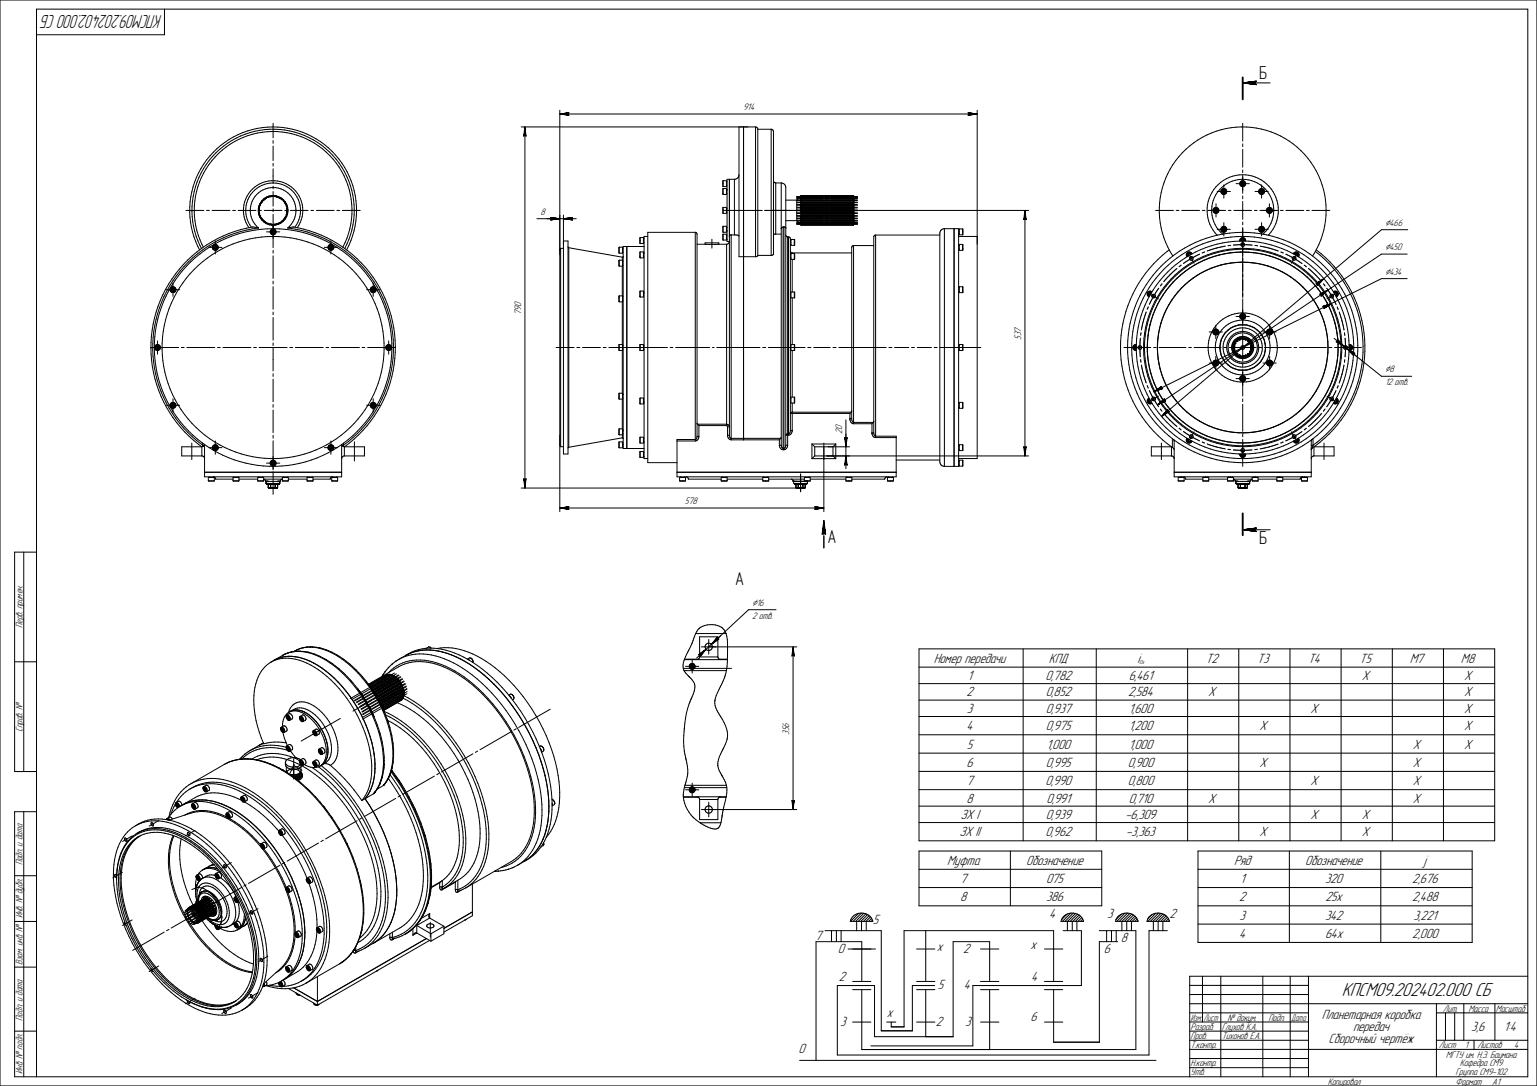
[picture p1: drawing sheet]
<svg xmlns="http://www.w3.org/2000/svg" width="841mm" height="594mm" viewBox="0 0 841 594" stroke-linecap="round" stroke-linejoin="round" font-family="sans-serif">
<defs><g id="words">
<text font-size="10.9" x="734" y="545">КПСМ09.202402.000 СБ</text>
<text font-size="10.7" x="89" y="8" transform="rotate(-180 89 8)">КПСМ09.202402.000 СБ</text>
<g font-size="10.2">
<text x="689" y="43">Б</text>
<text x="453" y="297">А</text>
<text x="689" y="298">Б</text>
<text x="402" y="320">А</text>
</g>
<g font-size="7.8">
<text x="511" y="362">Номер передачи</text>
<text x="574" y="362">КПД</text>
<text x="622" y="362">i</text>
<text x="660" y="362">Т2</text>
<text x="688" y="362">Т3</text>
<text x="716" y="362">Т4</text>
<text x="744" y="362">Т5</text>
<text x="771" y="362">М7</text>
<text x="799" y="362">М8</text>
<text x="529" y="372">1</text>
<text x="572" y="372">0,782</text>
<text x="618" y="372">6,461</text>
<text x="745" y="372">X</text>
<text x="801" y="372">X</text>
<text x="529" y="381">2</text>
<text x="572" y="381">0,852</text>
<text x="617" y="381">2,584</text>
<text x="661" y="381">X</text>
<text x="801" y="381">X</text>
<text x="529" y="390">3</text>
<text x="572" y="390">0,937</text>
<text x="618" y="390">1,600</text>
<text x="717" y="390">X</text>
<text x="801" y="390">X</text>
<text x="529" y="399">4</text>
<text x="572" y="399">0,975</text>
<text x="618" y="399">1,200</text>
<text x="689" y="399">X</text>
<text x="801" y="399">X</text>
<text x="529" y="409">5</text>
<text x="573" y="409">1,000</text>
<text x="618" y="409">1,000</text>
<text x="773" y="409">X</text>
<text x="801" y="409">X</text>
<text x="529" y="419">6</text>
<text x="572" y="419">0,995</text>
<text x="617" y="419">0,900</text>
<text x="689" y="419">X</text>
<text x="773" y="419">X</text>
<text x="529" y="429">7</text>
<text x="572" y="429">0,990</text>
<text x="617" y="429">0,800</text>
<text x="717" y="429">X</text>
<text x="773" y="429">X</text>
<text x="529" y="439">8</text>
<text x="573" y="439">0,991</text>
<text x="618" y="439">0,710</text>
<text x="661" y="439">X</text>
<text x="773" y="439">X</text>
<text x="525" y="448">ЗХ I</text>
<text x="572" y="448">0,939</text>
<text x="616" y="448">-6,309</text>
<text x="717" y="448">X</text>
<text x="745" y="448">X</text>
<text x="525" y="457">ЗХ II</text>
<text x="572" y="457">0,962</text>
<text x="616" y="457">-3,363</text>
<text x="689" y="457">X</text>
<text x="745" y="457">X</text>
<text x="518" y="473">Муфта</text>
<text x="562" y="473">Обозначение</text>
<text x="675" y="473">Ряд</text>
<text x="714" y="473">Обозначение</text>
<text x="779" y="473">j</text>
<text x="525" y="483">7</text>
<text x="572" y="483">075</text>
<text x="679" y="483">1</text>
<text x="725" y="483">320</text>
<text x="773" y="483">2,676</text>
<text x="525" y="493">8</text>
<text x="572" y="493">386</text>
<text x="678" y="493">2</text>
<text x="725" y="493">25х</text>
<text x="773" y="493">2,488</text>
<text x="574" y="502">4</text>
<text x="606" y="502">3</text>
<text x="640" y="502">2</text>
<text x="678" y="503">3</text>
<text x="725" y="503">342</text>
<text x="773" y="503">3,221</text>
<text x="478" y="506">5</text>
<text x="446" y="514">7</text>
<text x="613" y="515">8</text>
<text x="678" y="513">4</text>
<text x="725" y="513">64х</text>
<text x="773" y="513">2,000</text>
<text x="458" y="521">0</text>
<text x="513" y="520">х</text>
<text x="527" y="521">2</text>
<text x="564" y="519">х</text>
<text x="604" y="521">6</text>
<text x="459" y="537">2</text>
<text x="564" y="537">4</text>
<text x="513" y="541">5</text>
<text x="527" y="541">4</text>
<text x="485" y="556">х</text>
<text x="723" y="558">Планетарная коробка</text>
<text x="460" y="561">3</text>
<text x="512" y="561">2</text>
<text x="528" y="561">3</text>
<text x="564" y="558">6</text>
<text x="740" y="564">передач</text>
<text x="805" y="564">3,6</text>
<text x="823" y="564">1:4</text>
<text x="727" y="570">Сборочный чертёж</text>
<text x="437" y="576">0</text>
</g>
<g font-size="6">
<text x="758" y="124">Ç466</text>
<text x="758" y="137">Ç450</text>
<text x="758" y="150">Ç434</text>
<text x="758" y="204">Ç8</text>
<text x="412" y="331">Ç16</text>
</g>
<g font-size="5.5">
<text x="407" y="60">914</text>
<text x="296" y="118">8</text>
<text x="285" y="172" transform="rotate(-90 285 172)">790</text>
<text x="559" y="186" transform="rotate(-90 559 186)">537</text>
<text x="758" y="211">12 отв.</text>
<text x="461" y="237" transform="rotate(-90 461 237)">20</text>
<text x="375" y="276">578</text>
<text x="412" y="338">2 отв.</text>
<text x="12" y="343" transform="rotate(-90 12 343)">Перв. примен.</text>
<text x="12" y="400" transform="rotate(-90 12 400)">Справ. №</text>
<text x="432" y="402" transform="rotate(-90 432 402)">3</text>
<text x="432" y="400" transform="rotate(-90 432 400)">5</text>
<text x="432" y="398" transform="rotate(-90 432 398)">6</text>
<text x="12" y="473" transform="rotate(-90 12 473)">Подп. и дата</text>
<text x="12" y="502" transform="rotate(-90 12 502)">Инв. № дубл.</text>
<text x="12" y="528" transform="rotate(-90 12 528)">Взам. инв. №</text>
<text x="790" y="553">Лит.</text>
<text x="804" y="553">Масса</text>
<text x="819" y="553">Масштаб</text>
<text x="12" y="558" transform="rotate(-90 12 558)">Подп. и дата</text>
<text x="651" y="563">Разраб.</text>
<text x="668" y="563">Глухов К.А.</text>
<text x="672" y="558">№ докум.</text>
<text x="694" y="558">Подп.</text>
<text x="651" y="568">Пров.</text>
<text x="668" y="568">Тихонов Е.А.</text>
<text x="651" y="573">Т.контр.</text>
<text x="787" y="573">Лист</text>
<text x="801" y="573">1</text>
<text x="808" y="573">Листов</text>
<text x="829" y="573">4</text>
<text x="791" y="579">МГТУ им. Н.Э. Баумана</text>
<text x="12" y="587" transform="rotate(-90 12 587)">Инв. № подл.</text>
<text x="651" y="583">Н.контр.</text>
<text x="796" y="588">Группа СМ9-102</text>
<text x="799" y="583">Кафедра СМ9</text>
<text x="651" y="588">Утв.</text>
<text x="727" y="593">Копировал</text>
<text x="796" y="593">Формат</text>
<text x="817" y="593">A1</text>
</g>
<g font-size="5.4">
<text x="652" y="558">Изм.</text>
<text x="659" y="558">Лист</text>
<text x="707" y="558">Дата</text>
</g>
<text font-size="3.4" x="623" y="363">0x</text>
</g></defs>
<g fill="none" stroke="#000" stroke-width=".55">
<path d="M0 0v594zM0 0h841zM20 5v584zM20 5h816zM20 19h70zM90 5v14zM836 5v584zM841 0v594zM680 45l7-1zM680 45l7 1zM680 45h15zM687 45v1z"/>
<path d="M687 44v1zM121 80l2-2zM122 80l3-2zM123 78l2-2zM125 78l2-1zM125 76l3-1zM126 79l2-2zM127 77l2-1zM128 75l2-1zM128 77l3-1zM129 76l3-2zM130 74l3-1z"/>
<path d="M131 76l2-1zM132 74l2-1zM133 73l2-1zM133 75l3-1zM134 73h3zM135 72l3-1zM136 74l2-1zM137 73l2-1zM138 71l3-1zM138 73h3zM139 72l3-1zM141 70h3z"/>
<path d="M141 73l3-1zM142 71h3zM144 70h2zM144 72h2zM145 71h3zM146 72h3zM146 70l3-1zM148 71h2zM149 72h3zM149 69l3 1zM149 67v8zM149 77v1z"/>
<path d="M149 80v8zM150 71h3zM152 72h2zM152 70h3zM153 71h3zM154 72l3 1zM155 70h2zM156 71l3 1zM157 73h3zM157 70l3 1zM159 72h2zM160 73l2 1z"/>
<path d="M160 71h3zM161 72l3 1zM162 74l3 1zM163 71l2 1zM164 73l2 1zM165 75l2 1zM165 72l3 1zM166 74l3 1zM167 76l3 1zM168 73l3 2zM169 75l2 1zM170 77l2 1z"/>
<path d="M171 75l2 1zM171 76l3 2zM172 78l2 2zM173 76l2 1zM174 78l2 1zM174 80l2 1zM175 77l3 2zM176 79l2 2zM178 79l2 2zM285 69h124zM287 74h.1M287 69l1 5z"/>
<path d="M287 74h1zM287 69v5zM287 69v198zM306 62h5zM306 62l5 1zM306 62h229zM306 60v79zM311 62v1zM311 62h.1M404 69v71zM404 69h3zM407 69v71z"/>
<path d="M407 69h6zM413 69v71zM413 69l1 1zM414 70h.1M414 70h1zM415 70v1zM415 71h7zM415 71v69zM415 71h.1M422 71h.1M422 71v69zM422 71h1z"/>
<path d="M423 71h.1M423 71v1zM423 72h.1M423 72v67zM530 63l5-1zM530 62h.1M530 62h5zM530 62v1zM535 60v74zM651 80l2-2zM653 78l3-1zM656 77l2-2z"/>
<path d="M658 75l2-1zM660 74l3-1zM663 73l3-1zM666 72l2-1zM668 71l3-1zM671 70h3zM674 70h2zM676 70l3-1zM679 69h3zM680 67v10zM680 79v1zM682 69l3 1z"/>
<path d="M685 70h3zM688 70l2 1zM690 71h3zM693 71l3 1zM696 72l2 1zM698 73l3 1zM701 74l2 2zM703 76l2 1zM705 77l3 2zM708 79l2 2zM106 100v2zM107 97l-1 3z"/>
<path d="M108 100l-1 2zM109 95l-2 2zM109 97l-1 3zM109 100l-1 2zM110 92l-1 3zM110 95l-1 2zM110 97l-1 3zM111 92l-1 3zM111 90l-1 2zM111 95l-1 2zM113 92l-2 3zM113 90l-2 2z"/>
<path d="M113 87l-2 3zM114 90l-1 2zM115 88l-2 2zM115 85l-2 2zM116 88l-2 2zM116 86l-1 2zM117 83l2-2zM117 83l-2 2zM118 86l-2 2zM118 84l2-2zM118 84l-2 2zM119 81l2-1z"/>
<path d="M120 84l2-2zM120 84l-2 2zM120 82l2-2zM122 82l2-2zM124 80l2-1zM144 100l1-1zM145 99h2zM147 99h2zM149 99h1zM149 96v4zM149 89v2zM149 92v4z"/>
<path d="M150 99h2zM152 99h2zM154 99l1 1zM155 100h2zM176 81l3 2zM178 81l2 2zM179 83l1 2zM180 81l2 2zM180 83l2 2zM180 85l2 2zM182 83l2 2zM182 85l2 2z"/>
<path d="M182 87l2 2zM184 85l1 2zM184 87l2 2zM184 89l2 2zM185 87l2 2zM186 89l1 2zM186 91l1 3zM187 94l1 2zM187 91l1 3zM187 89l2 2zM188 96l1 3zM188 94l2 2z"/>
<path d="M189 91l1 3zM189 99l1 2zM190 96l1 3zM190 94l1 2zM191 99l1 2zM191 96l1 3zM192 99l1 3zM396 99v1zM396 99h2zM396 99h.1M398 99h.1M398 99v1z"/>
<path d="M398 98v34zM398 98h1zM399 98h3zM399 98v31zM402 98h1zM402 98v30zM403 98h.1M403 98l1-1zM404 97h.1M404 96v1zM404 96h.1M423 99h.1"/>
<path d="M423 99l1 1zM424 100h.1M638 97l-1 3zM639 95l-1 2zM640 92l-1 3zM642 90l-2 2zM643 88l-1 2zM645 86l-2 2zM647 84l-2 2zM647 84l2-2zM649 82l2-2zM668 100l1-1z"/>
<path d="M669 99l2-1zM671 98l2-1zM673 100l1-1zM673 97l1-1zM674 99h2zM674 96h2zM676 99l2-1zM676 96h2zM678 98h1zM678 96h2zM679 100h-1zM679 99v1z"/>
<path d="M679 99h.1M679 100h.1M679 100v-1zM679 99h1zM679 98h1zM680 100h.1M680 100h-1zM680 99h.1M680 96h2zM680 98h2zM680 97v3zM680 82v9z"/>
<path d="M680 93v1zM680 96v10zM680 99h1zM680 100h1zM681 99h.1M681 100h.1M681 99v1zM681 100h1zM682 96h1zM682 98h1zM683 98l2 1zM683 96h2z"/>
<path d="M685 99h2zM685 96l2 1zM687 99l1 1zM687 97l2 1zM689 98h1zM690 98l2 1zM692 99l1 2zM710 81l2 1zM712 82l2 2zM714 84l2 3zM716 87l1 2zM717 89l2 2z"/>
<path d="M719 91l1 3zM720 94l1 2zM721 96l2 3zM723 99v2zM102 115h10zM104 116v3zM104 113v3zM104 119v3zM104 110v3zM104 108v2zM105 105l-1 3zM105 116v2z"/>
<path d="M105 113v3zM105 118v3zM105 110v3zM106 102l-1 3zM106 107l-1 3zM106 105v2zM106 115v3zM106 113v2zM106 118l1 3zM107 110l-1 3zM107 102l-1 3zM107 107v3z"/>
<path d="M108 105l-1 2zM108 102v3zM113 115h2zM116 115h10zM127 115h2zM130 115h10zM133 115v2zM133 114v1zM133 117l1 2zM133 112v2zM134 119v1zM134 110l-1 2z"/>
<path d="M134 115l1 2zM134 109v1zM134 114v1zM135 117v2zM135 112l-1 2zM135 119v1zM135 111v1zM135 107l-1 2zM136 109l-1 2zM136 106l-1 1zM136 108v1zM137 116v1z"/>
<path d="M137 114v2zM137 105l-1 1zM137 117v2zM137 106l-1 2zM137 113v1zM137 119l1 1zM137 111v2zM138 110l-1 1zM138 103l1-1zM138 103l-1 2zM138 105l-1 1zM139 109l-1 1z"/>
<path d="M139 104l2-1zM139 104l-1 1zM139 102l2-1zM139 108v1zM140 106l1-1zM140 106l-1 2zM141 103l1-1zM141 101h1zM141 115v1zM141 114v1zM141 116h.1M141 115h.1"/>
<path d="M142 116h.1M141 116l1 2zM141 105h2zM142 114h.1M142 115h.1M142 115h1zM142 113l-1 1zM142 117v1zM142 113h.1M142 118v1zM142 115v1zM142 117h.1"/>
<path d="M142 102l1-1zM142 114v1zM142 112v1zM142 112h.1M142 118h.1M142 116v1zM142 113v1zM142 119l1 1zM142 101l2-1zM142 119h1zM142 111h.1M142 119h.1"/>
<path d="M142 118l1 1zM143 118h.1M143 111h-1zM143 112h.1M143 111h.1M143 119h.1M143 111l-1 1zM143 105l1-1zM143 120v1zM143 119v1zM143 110h.1M143 110v1z"/>
<path d="M143 101h2zM143 120h.1M143 120h1zM144 110h-1zM144 110h.1M144 104l1-1zM144 110v-1zM144 109l1-1zM144 109l-1 1zM144 109h1zM144 109h.1M145 115h4z"/>
<path d="M145 109h.1M145 101l1-1zM145 108h1zM145 109l1-1zM145 103h2zM146 109h.1M146 108h.1M146 108l1-1zM146 100h2zM146 108h1zM147 108h.1M147 103h1z"/>
<path d="M147 108l1-1zM147 107h1zM147 107h.1M148 107h.1M148 100h1zM148 108h.1M148 108l1-1zM148 103h1zM149 108h.1M148 107h1zM149 107h.1M149 107h1z"/>
<path d="M149 100h2zM150 107h.1M149 115h5zM149 117v8zM149 114v2zM149 105v8zM149 102v1zM149 103h2zM150 108h.1M150 107h1zM150 107l1 1zM151 107h.1"/>
<path d="M151 103h1zM151 100h2zM151 108h.1M151 108h1zM152 108h.1M151 107h1zM152 108h1zM152 107h.1M152 107v1zM152 107l1 1zM152 103h2zM153 108h.1"/>
<path d="M153 100l1 1zM153 108l1 1zM154 108h.1M154 103l1 1zM154 109h.1M154 101h2zM154 109h1zM154 109l1 1zM155 109h.1M155 110h.1M155 104l1 1zM155 109l1 1z"/>
<path d="M155 120h.1M155 110l1 1zM156 110h.1M156 101l1 1zM156 120h.1M156 115h1zM156 110v1zM156 111h.1M156 119h.1M156 112h.1M156 110l1 1zM156 111v1z"/>
<path d="M156 119l-1 1zM156 119v1zM156 105l2 1zM156 112h1zM157 112h.1M157 119h.1M157 100l1 1zM157 118h.1M157 111v1zM157 113h.1M157 112v1zM157 118l-1 1z"/>
<path d="M157 117h.1M157 117v1zM157 113v1zM157 115h.1M157 114h.1M157 116h.1M157 102l1 1zM157 114v1zM157 116v1zM157 115v1zM157 113l1 2zM158 115h.1"/>
<path d="M158 116l-1 1zM158 106l1 1zM158 115v1zM158 101l1 1zM158 103l2 1zM159 107l1 1zM159 115h10zM159 102l2 1zM160 108v1zM160 104l1 1zM160 109l1 1zM161 103l1 2z"/>
<path d="M161 105l1 1zM161 110v2zM161 119v1zM161 112l1 1zM162 106l1 2zM162 117l-1 2zM162 113v1zM162 105l1 1zM162 116v1zM162 114v2zM163 108v1zM163 106l1 1z"/>
<path d="M163 109l1 2zM164 107v2zM164 111v1zM164 119v1zM164 112v2zM164 117v2zM164 114v1zM164 115v2zM164 109l1 1zM165 110v2zM165 118v2zM165 112l1 2z"/>
<path d="M166 117l-1 1zM166 114v1zM166 115v2zM170 115h2zM173 115h10zM184 115h2zM187 115h10zM190 101l1 3zM191 104l1 2zM192 101v3zM192 106v3zM192 109v3z"/>
<path d="M192 120v2zM192 104l1 3zM192 112l1 2zM193 117l-1 3zM193 114v3zM193 107v2zM193 102l1 2zM193 109l1 3zM194 112v3zM194 118v2zM194 104v3zM194 115v3z"/>
<path d="M194 107l1 3zM195 110v3zM195 118v3zM195 113v2zM195 115v3zM294 120h7zM299 120h7zM301 119l5 1zM301 119l1 1zM301 120h5zM302 120h-1zM306 120h2z"/>
<path d="M306 118v19zM308 120h5zM308 120l5-1zM308 120h7zM308 118v16zM313 120h.1M313 119v1zM396 106h.1M396 103v3zM396 102h.1M396 100v2zM396 117h.1"/>
<path d="M396 114v3zM396 103h2zM396 106h2zM396 103h.1M396 102h2zM396 113h2zM396 117h2zM396 113h.1M396 113v4zM396 115h3zM398 116h.1M398 114h.1"/>
<path d="M398 115h.1M398 102h.1M398 106h.1M398 103v3zM398 104h.1M398 100v2zM398 113v4zM399 115h8zM407 115h10zM418 115h145zM419 115h1zM421 115h9z"/>
<path d="M422 115h10zM424 100h3zM424 100v28zM427 100h1zM427 100v25zM428 100h1zM429 100v1zM429 101h1zM430 101v1zM430 102v1zM430 103v22zM430 109h6z"/>
<path d="M431 115h2zM435 115h8zM436 115h14zM436 119h14zM436 112h14zM436 108h14zM436 118h14zM436 109h14zM436 111h14zM436 113h14zM436 110h14zM436 117h14z"/>
<path d="M436 114h14zM436 107h14zM436 120h14zM436 116h14zM436 109v12zM438 109h.1M438 111h.1M438 118h29zM438 120h29zM438 111h29zM438 116h.1M438 119h29z"/>
<path d="M438 118h.1M438 110h.1M438 114h.1M438 108h.1M438 113h29zM438 119h.1M438 115h.1M438 109h29zM438 115h29zM438 112h.1M438 120h.1M438 117h.1"/>
<path d="M438 112h29zM438 114h29zM438 113h.1M438 117h29zM438 116h29zM438 107h.1M438 107l-2 2zM438 114v1zM438 117v1zM438 112v1zM438 107h29zM438 110h29z"/>
<path d="M438 108h29zM444 115h2zM448 115h8zM452 115h1zM452 119h1zM452 112h1zM452 108h1zM452 118h1zM452 109h1zM452 111h1zM452 113h1zM452 110h1z"/>
<path d="M452 117h1zM452 114h1zM452 107h1zM452 120h1zM452 116h1zM455 115h14zM455 119h14zM455 112h14zM455 108h14zM455 118h14zM455 109h14zM455 111h14z"/>
<path d="M455 113h14zM455 110h14zM455 117h14zM455 114h14zM455 107h14zM455 120h14zM455 116h14zM458 115h1zM461 115h8zM467 110h.1M467 112v1zM467 111h.1"/>
<path d="M467 108h.1M467 117v1zM467 114v1zM467 119h.1M467 116h.1M467 109h.1M467 107h.1M467 112h.1M467 115h.1M467 113h.1M467 118h.1M467 114h.1"/>
<path d="M467 117h.1M467 120h.1M467 115v1zM467 118v1zM467 111v1zM561 115l1 5zM561 120h1zM561 115l-1 5zM561 115v134zM632 115h10zM634 116l1 3zM634 114v2z"/>
<path d="M635 119v3zM635 111l-1 3zM635 108v3zM635 105v3zM636 103l-1 2zM637 100l-1 3zM644 115h1zM647 115h9zM658 115h1zM661 116v1zM661 114v2zM661 117v2z"/>
<path d="M661 112v2zM661 115h10zM661 119v2zM661 110v2zM662 108l-1 2zM662 115h3zM662 107v1zM663 116v2zM663 115v1zM663 113v2zM663 118l1 2zM663 105l-1 2z"/>
<path d="M663 111v2zM664 120v1zM664 115h.1M664 115v1zM664 114v1zM664 110l-1 1zM664 116h.1M664 116h1zM664 114h.1M664 114h1zM664 104l-1 1zM664 116l1 1z"/>
<path d="M665 115h.1M665 116h.1M665 108l-1 2zM665 115h-1zM665 115v1zM665 115v-1zM665 114v-1zM665 117h.1M665 114h.1M665 116v1zM665 113h.1M665 117h1z"/>
<path d="M665 107v1zM665 102l-1 2zM665 102l2-1zM666 116h.1M665 114l1 1zM665 116h1zM665 114h1zM665 113l1 1zM665 115h4zM665 115v4zM665 111v4zM665 117l1-1z"/>
<path d="M666 114h.1M666 114v1zM666 117v-1zM666 115h.1M666 105h4zM666 115v1zM666 116h1zM666 105l-1 2zM666 114h1zM667 114v1zM667 116h-1zM667 101l1-1z"/>
<path d="M667 115h.1M667 115v1zM667 116h.1M667 104l-1 1zM668 105h.1M668 104v1zM668 105v1zM668 104h.1M668 105l1 1zM668 106h1zM668 104h1zM669 103l-2 1z"/>
<path d="M669 103l1-2zM669 103l-1 1zM669 103h.1M669 106h.1M669 105h.1M669 104v-1zM669 105l1 1zM669 104h.1M669 106h1zM669 103h1zM669 104v1zM669 104h1z"/>
<path d="M670 105h.1M670 106h.1M670 103h.1M670 105h3zM670 105v3zM670 101v4zM670 104h.1M670 101l1-1zM670 106v-1zM670 106h1zM670 103l1 1zM670 103h1z"/>
<path d="M670 104v1zM671 104h.1M671 105h-1zM671 103h.1M671 106h.1M671 104v1zM671 105v1zM671 105h.1M671 100h2zM672 115h2zM675 115h5zM676 100h4z"/>
<path d="M678 100v1zM678 101h1zM679 100v1zM679 101v1zM679 101h.1M679 102h.1M679 100l1 1zM679 102h1zM680 101h.1M680 102h.1M680 100h4zM680 100v4z"/>
<path d="M680 115h5zM680 115v5zM680 107v2zM680 110v5zM681 101h.1M680 102h1zM681 102v-1zM681 100l-1 1zM681 100v1zM682 101h-1zM682 100v1zM682 100h.1"/>
<path d="M686 115h2zM687 105h3zM688 100l2 1zM689 105h.1M689 104v1zM689 105v1zM689 104h.1M689 106h1zM689 104l1-1zM689 115h10zM689 105h1zM690 105v1z"/>
<path d="M690 106h.1M690 101l1 1zM690 105h.1M690 104h.1M690 103h.1M690 104h1zM690 104v1zM690 106h1zM690 106l1-1zM690 103h1zM691 105h.1M690 105h4z"/>
<path d="M690 105v3zM690 101v4zM691 104v1zM691 106h.1M691 103v1zM691 104h.1M691 103h.1M691 102l1 1zM691 115h4zM691 103l1 1zM691 104h1zM692 104h.1"/>
<path d="M692 106h.1M692 104v1zM692 105l-1 1zM692 105h.1M692 105v1zM692 103l1 1zM693 115v1zM693 116h.1M693 101l1 1zM693 115h.1M693 104l1 2zM693 116h1z"/>
<path d="M693 114v1zM693 114h1zM694 116v1zM694 114h-1zM694 114h.1M694 116h.1M694 115h.1M694 114v-1zM694 116h1zM694 115l1-1zM694 115v1zM694 114h1z"/>
<path d="M694 117h1zM694 116l1 1zM695 116h.1M694 113h1zM694 106l1 1zM694 102l2 1zM695 114h.1M695 114v1zM695 117h.1M695 115h3zM695 115v4zM695 111v4z"/>
<path d="M695 117v-1zM695 113v1zM695 107l1 2zM695 116h1zM695 115h.1M695 114h1zM695 115v1zM695 117l1-1zM696 115l-1 1zM696 103l1 2zM696 114h.1M696 109v1z"/>
<path d="M696 114v1zM696 116h.1M696 115h.1M696 115v1zM696 110l1 2zM697 119l-1 2zM697 105v1zM697 112v2zM697 117v2zM697 114v2zM697 116v1zM697 106l1 2z"/>
<path d="M698 108l1 2zM699 110v2zM699 119v2zM699 112v1zM699 113l1 2zM699 117v2zM700 115l-1 2zM701 115h1zM704 115h9zM715 115h1zM718 115h10zM723 101l1 3z"/>
<path d="M724 104l1 3zM725 107v2zM725 109l1 3zM726 112v3zM726 118l-1 2zM726 115v3zM104 122l1 2zM105 124v3zM105 140l3-2zM105 127l1 3zM105 121l1 3zM106 124l1 3z"/>
<path d="M106 130l1 2zM107 127v2zM107 121v2zM107 123l1 3zM107 132l1 3zM107 129l1 3zM108 126l1 3zM108 138l2-2zM108 139l3-2zM108 135l1 2zM108 132l1 2zM109 129v2z"/>
<path d="M109 134l1 2zM109 139l3-2zM109 131l1 3zM110 136l3-2zM110 134l1 1zM111 137l2-2zM112 137l3-2zM113 134l3-2zM113 135l3-2zM114 135h4zM115 135l3-2zM116 139l3-1z"/>
<path d="M116 132l3-1zM116 135v1zM116 136h.1M116 133l3-1zM116 135h.1M116 136h1zM117 136h.1M117 136v1zM117 135h-1zM117 134l-1 1zM117 134h.1M117 134v1z"/>
<path d="M117 135v1zM117 137h.1M117 135h.1M117 136h1zM117 135l1-1zM117 134h1zM117 137h1zM118 136h.1M118 134h.1M118 133l3-1zM118 135h.1M118 136h1z"/>
<path d="M118 134l1 1zM118 135h3zM118 135v4zM118 132v3zM118 134v1zM118 137h.1M118 134h1zM119 136h.1M118 137l1-1zM118 137h1zM119 135h.1M119 135v1z"/>
<path d="M119 134h.1M119 134v1zM119 138l3-2zM119 131l3-2zM119 136v1zM119 132l3-2zM121 132l3-2zM122 136l3-1zM122 129l3-1zM122 130l3-1zM124 130l3-1zM125 135l3-2z"/>
<path d="M125 128l3-1zM125 129l3-1zM127 129l3-1zM128 133l3-1zM128 127l4-1zM128 128l4-1zM130 128l3-1zM131 132l3-1zM132 126l3-1zM132 127l3-1zM133 127l3-1zM134 131h3z"/>
<path d="M134 120l1 2zM135 122v1zM135 125l3-1zM135 126l3-1zM135 120l1 2zM135 123l1 2zM136 122l1 1zM136 126h4zM137 131l3-1zM137 123l1 1zM138 120l1 1zM138 124h.1"/>
<path d="M138 125h3zM138 124h1zM139 121v2zM139 124h1zM139 123l1 1zM140 126l3-1zM140 124l1 1zM140 130h3zM141 125h.1M143 125h3zM143 130l3-1zM143 120l1 1z"/>
<path d="M143 121h1zM144 121h.1M144 120h.1M144 120v1zM144 121l1 1zM144 121h1zM145 122h.1M145 121h.1M145 121l1 1zM145 122l1 1zM146 122h.1M146 127h3z"/>
<path d="M146 125h3zM146 129h3zM146 123h1zM146 122h1zM147 122h.1M147 122l1 1zM147 123h.1M147 123h1zM147 123h2zM148 123h.1M148 127v1zM148 127h.1"/>
<path d="M148 126v1zM148 128h.1M148 123h1zM148 126h.1M148 126l1-1zM148 128h1zM148 126h1zM149 123h.1M149 127h.1M149 125h.1M149 123h1zM149 127v1z"/>
<path d="M149 128h.1M149 126v-1zM149 126h.1M149 126v1zM149 128h1zM149 126h1zM149 125h1zM150 128h.1M150 125h.1M149 129h.1M149 123v12zM149 137v1z"/>
<path d="M149 140v12zM149 127h4zM149 127v3zM149 123v4zM149 129h4zM150 127h.1M150 123h.1M150 126h.1M150 125v1zM150 123h1zM150 125h3zM150 126v1z"/>
<path d="M150 128h1zM150 127v1zM150 126h1zM151 126v1zM151 127v1zM151 126h.1M151 127h.1M151 123h1zM151 123h.1M151 123l1-1zM151 122h.1M152 122h.1"/>
<path d="M152 122h1zM152 123h.1M152 123l1-1zM153 122h.1M153 129l3 1zM153 125h3zM153 122h1zM153 122l1-1zM154 122h.1M154 121h.1M154 122l1-1zM154 121l1-1z"/>
<path d="M155 121h.1M156 120l-1 1zM156 130h3zM156 125l4 1zM157 125h1zM157 125l1-1zM158 125l1-1zM158 125h4zM159 130l3 1zM159 124h1zM159 123l-1 1zM160 126h3z"/>
<path d="M160 124h1zM160 121l-1 2zM161 124h.1M161 124l2 1zM161 120l-1 1zM162 125l3 1zM162 131h3zM162 123l-1 1zM163 126l3 1zM163 125h3zM163 122l-1 1zM164 120l-1 2z"/>
<path d="M164 123l-1 2zM164 122v1zM165 126l3 1zM165 120l-1 2zM165 131l3 1zM166 127l3 1zM166 125l3 1zM168 127l3 1zM168 132l3 1zM169 128l3 1zM169 126l4 1zM171 128l3 1z"/>
<path d="M171 133l3 2zM172 129l4 2zM173 127l3 2zM174 135l3 1zM174 129l3 1zM176 131l3 1zM176 129l3 1zM177 136l3 2zM177 130l3 2zM177 135h4zM179 132l2 2zM179 130l3 2z"/>
<path d="M179 135v1zM179 136h1zM180 135h-1zM180 135v1zM180 135h.1M180 136h.1M180 136v1zM180 135v-1zM180 134h.1M180 137h1zM180 138l3 1zM180 134h1z"/>
<path d="M180 136l1 1zM181 136h.1M180 135l1-1zM180 136h1zM180 132l3 2zM181 135v-1zM181 137h.1M181 134h.1M181 135h.1M181 136h1zM181 134l1 1zM181 134h1z"/>
<path d="M181 137h1zM181 135h4zM181 135v4zM181 132v3zM182 136h.1M181 134l3 1zM182 134h.1M182 137h.1M182 137v-1zM182 135h.1M182 135v1zM182 132l3 1z"/>
<path d="M182 134v1zM182 134l1 1zM183 135h.1M183 136h-1zM183 135v1zM183 139l2 2zM183 134l3 1zM184 135l3 2zM185 133l3 2zM186 135l3 2zM187 137l3 2zM188 135l2 2z"/>
<path d="M189 133l-1 2zM189 137l2 2zM190 139l2 2zM190 133l-1 3zM190 130l-1 3zM190 137l3 2zM191 128l-1 2zM191 131l-1 2zM191 134l-1 3zM191 125v3zM191 139l3 3zM192 128l-1 3z"/>
<path d="M192 122l-1 3zM192 132l-1 2zM193 126l-1 2zM193 139l2 2zM193 129l-1 3zM193 123v3zM194 120l-1 3zM194 126l-1 3zM194 124v2zM195 121l-1 3zM306 136v108zM306 136h1z"/>
<path d="M307 136h1zM307 136v108zM308 132h3zM308 132v116zM311 135h.1M311 132v116zM311 136l30 5zM311 136v109zM339 135h.1M339 138h.1M339 135v3zM339 135h2z"/>
<path d="M339 138h2zM341 138h.1M341 136h.1M341 135v3zM341 135v110zM341 135h2zM343 135h9zM343 135v110zM350 138h.1M350 138v2zM350 133h.1M350 132v1z"/>
<path d="M350 130v2zM350 138h2zM350 130h2zM350 133h2zM350 130h.1M352 138v2zM352 132v1zM352 130v2zM352 138h.1M352 133h.1M352 130h.1M352 129v122z"/>
<path d="M352 129h2zM354 127h26zM354 127v126zM380 127v113zM381 127h.1M381 128h.1M381 134h5zM381 128v111zM386 134h.1M386 133h7zM386 133v1zM386 134h1z"/>
<path d="M387 134h1zM388 134h.1M388 134h2zM390 131v5zM390 134h1zM391 134h1zM392 134h1zM393 134h.1M393 134h5zM393 133v1zM396 131h.1M396 128v3z"/>
<path d="M396 127h.1M396 124v3zM396 128h2zM396 131h2zM396 128h.1M396 124h2zM396 127h2zM396 124h.1M398 128v3zM398 127h.1M398 124h.1M398 126h.1"/>
<path d="M398 124v3zM398 129h.1M398 131h.1M398 134h.1M398 134v98zM398 132h1zM398 134l1-1zM399 133h.1M399 132v1zM399 132h.1M399 129h.1M399 129v109z"/>
<path d="M400 129v-1zM400 128h.1M400 128h2zM400 128v112zM402 128h.1M402 128l1 1zM403 129h.1M403 129h1zM404 129h.1M415 140h7zM415 140h.1M422 140h.1"/>
<path d="M422 140h1zM423 139h.1M424 128h.1M423 128h.1M424 128h3zM427 125v119zM427 125h.1M428 125h.1M428 124h.1M428 124v121zM429 124h.1M429 124v121z"/>
<path d="M430 124h.1M430 125h.1M430 125v119zM430 129h.1M430 121h6zM431 130h.1M431 130v107zM432 130h.1M432 130v1zM433 131h.1M432 134h.1M433 139h.1"/>
<path d="M432 131v104zM433 138h.1M433 134h.1M433 131v2zM433 133v1zM433 131h2zM433 134h2zM433 139v2zM433 139h2zM433 138h33zM435 131h.1M435 134h.1"/>
<path d="M435 131v2zM435 133v1zM435 139h.1M435 139v2zM436 121h14zM436 123h14zM436 122h14zM436 121l2 2zM438 121h.1M438 123h.1M438 122h.1M438 121h29z"/>
<path d="M438 122h29zM438 123h29zM452 121h1zM452 123h1zM452 122h1zM455 121h14zM455 123h14zM455 122h14zM466 135v94zM466 135h.1M466 135l1-1zM467 134h.1"/>
<path d="M467 122h.1M467 123h.1M467 121h.1M467 134h11zM467 134v97zM478 130v107zM478 129h.1M479 129h.1M479 129h35zM479 129v110zM514 128v125zM514 127v1z"/>
<path d="M515 126l-1 1zM515 126h.1M515 126v-1zM515 125h1zM516 125h1zM517 125h5zM517 125v130zM522 125v130zM522 125h3zM525 126h.1M525 128h.1M525 129h10z"/>
<path d="M525 125v130zM525 136h.1M525 134h.1M525 125v2zM525 127v1zM525 125h2zM525 128h2zM525 134v2zM525 136v1zM525 134h2zM525 137h2zM527 125h.1"/>
<path d="M527 128h.1M527 125v2zM527 127v1zM527 134h.1M527 137h.1M527 134v2zM527 136v1zM535 129v122zM560 120h1zM635 122v3zM635 125l1 2zM636 127l1 3z"/>
<path d="M636 140l3-3zM637 130l1 3zM638 133l1 2zM639 137h1zM639 135l1 3zM640 138l2 2zM643 139l2-2zM645 137l3-1zM647 139l2-1zM648 136l3-2zM649 139v1zM649 139h.1"/>
<path d="M649 140h.1M649 138l3-2zM649 139l1-1zM649 140h1zM650 139h-1zM650 139v-1zM650 138h.1M650 140h.1M650 139h.1M650 139v1zM650 139h1zM650 138h1z"/>
<path d="M650 139l2 2zM651 139h.1M651 139h1zM651 138h.1M651 134l3-1zM651 138h1zM651 139l3-1zM652 139h.1M652 138v1zM652 138h.1M652 136l3-1zM654 133l3-2z"/>
<path d="M654 138l3-1zM655 140h.1M655 140v-1zM655 135l3-2zM655 139h1zM656 139h.1M657 137l3-2zM657 131l3-1zM658 138h.1M658 133l3-1zM658 138h1zM659 138h.1"/>
<path d="M660 135l3-1zM660 130l3-1zM661 137h.1M661 139l3-1zM661 132l3-1zM661 137h1zM661 121l1 2zM662 137h.1M662 123l1 1zM662 137h1zM662 139l3-1zM663 137v-1z"/>
<path d="M663 124l1 2zM663 134h3zM663 136h1zM663 129h3zM664 136h.1M664 138l3-1zM664 126l1 1zM664 131h3zM664 121l1 2zM664 136h1zM665 136h.1M665 127l1 2z"/>
<path d="M665 123l1 1zM665 138h3zM666 136h.1M666 124l1 2zM666 134l3-1zM666 136v-1zM666 125h4zM666 129l4-1zM666 135h1zM667 137h3zM667 126l1 1zM667 135h.1"/>
<path d="M667 139h3zM667 131l3-1zM667 135h1zM668 127l1 1zM668 135h.1M668 125v1zM668 126h.1M668 125h.1M668 138l3-1zM668 126h1zM668 126l1 1zM668 124v1z"/>
<path d="M668 124h.1M668 135h1zM669 126v1zM669 124h.1M669 125h-1zM669 125h.1M669 127h.1M669 126h.1M669 135h.1M669 133l3-1zM669 125h1zM669 125v1z"/>
<path d="M669 124h1zM670 126h.1M669 127h1zM669 135h1zM669 126h1zM670 124h.1M670 137l3-1zM670 128h3zM670 125h3zM670 125v4zM670 122v3zM670 125h.1"/>
<path d="M670 127h.1M670 135h.1M670 139l3-1zM670 127h1zM670 127l1-1zM670 125h1zM670 130h4zM670 124h1zM670 125v1zM670 124l1 1zM671 126h.1M671 125h.1"/>
<path d="M671 124v1zM671 125v1zM671 126v1zM671 137h3zM672 134h.1M672 132h3zM672 134h1zM673 136h3zM673 134h.1M673 128l3-1zM673 138h3zM674 130l3-1z"/>
<path d="M674 137l3-1zM675 134h.1M675 134h1zM675 132h3zM676 136h3zM676 134h.1M676 138h3zM676 127h3zM676 134h1zM677 134h.1M677 129h3zM677 134h1z"/>
<path d="M677 136h3zM678 134h.1M678 134h1zM678 132h2zM678 131v1zM679 134h.1M679 131h-1zM679 131v1zM679 136h1zM679 131h.1M679 130v1zM679 130h.1"/>
<path d="M679 138h1zM679 131v-1zM679 132h.1M679 134v1zM679 133h1zM679 133h.1M679 131h1zM679 130h1zM680 133h.1M679 127h1zM679 135h1zM679 134h1z"/>
<path d="M680 131h.1M680 131l-1 1zM680 130h.1M680 135h.1M680 127h3zM680 129h3zM680 136h3zM680 138h3zM680 132h3zM680 134h.1M680 134v3zM680 131v3z"/>
<path d="M680 125v15zM680 139v9zM680 136v1zM680 124v10zM680 121v2zM680 133h1zM680 134h1zM680 135h1zM680 130h1zM681 133h.1M680 131l1 1zM681 131h.1"/>
<path d="M681 134h.1M681 132h.1M681 130v1zM681 134v1zM681 134h1zM681 131h1zM682 132h.1M682 131h.1M682 134h.1M682 134h1zM683 134h.1M683 138h3z"/>
<path d="M683 136l3 1zM683 136h3zM683 134h1zM683 132h3zM683 129l3 1zM683 127h4zM684 134h.1M684 134h1zM685 134h.1M686 138l3 1zM686 137h3zM686 136l3 1z"/>
<path d="M686 132l3 1zM686 130h4zM687 127l3 1zM687 134h.1M687 125h3zM687 134h1zM688 134h.1M689 126h.1M689 125v1zM689 126v1zM689 139h3zM689 125h.1"/>
<path d="M689 137l3 1zM689 137h3zM689 125v-1zM689 127h.1M689 124v1zM689 124h1zM689 127h1zM689 126l1 1zM689 133h3zM690 126h.1M690 125v1zM690 130l3 1z"/>
<path d="M690 125h-1zM690 135h.1M690 124h.1M690 126h1zM690 128h3zM690 125h.1M690 127h.1M690 125h1zM691 126h.1M690 124h1zM690 127h1zM690 125h4z"/>
<path d="M690 125v4zM690 122v3zM690 135h1zM691 125h.1M691 124h.1M691 127h.1M691 135h.1M691 125v1zM691 128h1zM691 124h1zM691 127l1-1zM691 124l1 1z"/>
<path d="M691 135h1zM692 125h.1M692 124v1zM692 126l-1 1zM692 126h.1M692 125v1zM692 139l3 1zM692 135h.1M692 138h3zM692 137l3 1zM692 135h1zM692 133l3 1z"/>
<path d="M693 131h3zM693 126l-1 2zM693 135h.1M693 128l3 1zM693 135l1 1zM694 136h.1M694 125l-1 1zM694 136h1zM694 128v1zM695 136h.1M695 140l2 1zM695 124l-1 1z"/>
<path d="M695 138l3 1zM695 136h1zM695 127l-1 1zM695 122v2zM695 134l3 1zM696 136h.1M696 131l3 1zM696 136h1zM696 121l-1 1zM696 129l3 1zM697 125l-2 2zM697 136h.1"/>
<path d="M697 136v1zM697 124v1zM697 137h1zM698 139l3 1zM698 137h.1M698 122l-1 2zM698 137h1zM698 135l3 1zM699 121l-1 1zM699 137h.1M699 132l3 1zM699 130l3 1z"/>
<path d="M701 140l2 1zM701 138h.1M701 138h1zM701 136l3 1zM702 138h.1M702 133l3 2zM702 131l3 1zM704 139h.1M704 139l1 1zM704 137l3 2zM705 140h.1M705 135l3 1z"/>
<path d="M705 140h1zM705 132l3 2zM706 140h.1M707 139l3 1zM708 136l3 2zM708 138v1zM708 138h.1M708 139h.1M708 139v-1zM708 134l3 1zM708 138h1zM708 139h1z"/>
<path d="M709 139h.1M709 138h.1M709 139h1zM709 138h1zM710 139h.1M710 139l-2 2zM710 140h.1M710 138h.1M710 139v1zM710 138l1 1zM711 139h.1M711 140h.1"/>
<path d="M711 138l2 1zM711 139v1zM711 135l3 2zM713 139l3 2zM714 137l3 2zM717 139l2 2zM719 139l-1 1zM720 138l2 2zM720 137l3 2zM720 136l-1 3zM722 134l-2 2zM722 140l3 2z"/>
<path d="M723 131l-1 3zM723 139l2 2zM724 129l-1 2zM724 126v3zM725 123l-1 3zM725 120v3zM756 126h14zM756 139h14zM91 158l-2 3zM91 158h4zM91 159l-1 3zM92 155l-1 3z"/>
<path d="M92 159l-1 3zM93 156l-2 3zM93 159h.1M93 158v1zM93 159v1zM93 158h.1M93 159h1zM93 160h1zM94 158h-1zM94 158v-1zM94 159v1zM94 157l-1 1z"/>
<path d="M94 157h.1M94 159h.1M94 158v1zM94 160h.1M94 158h.1M94 156l-2 3zM94 160h1zM94 157h1zM94 153l-2 2zM94 159h1zM94 158h1zM95 159h.1"/>
<path d="M95 160h.1M95 158h.1M95 157h.1M95 154l-2 2zM95 158h3zM95 158v4zM95 155v3zM95 158h1zM95 157h1zM96 158l-1 1zM96 158h.1M96 159h-1z"/>
<path d="M96 157h.1M96 160v-1zM96 157v1zM96 159l-1 1zM96 153l-2 3zM96 159h.1M96 150l-2 3zM96 158v1zM97 151l-2 3zM98 151l-2 2zM98 147l-2 3zM98 157l-1 3z"/>
<path d="M99 148l-2 3zM100 148l-2 3zM100 155l-2 2zM100 145l-2 2zM101 146l-2 2zM102 152l-2 3zM102 146l-2 2zM103 142l2-2zM103 142l-3 3zM103 143l2-2zM103 143l-2 3zM104 150l-2 2z"/>
<path d="M104 143l3-2zM104 143l-2 3zM105 141l3-2zM106 147l3-2zM106 147l-2 3zM107 141l2-2zM109 145l2-2zM111 143l2-2zM113 141l3-2zM149 154v1zM149 157v12zM185 141l3 2z"/>
<path d="M188 143l2 2zM190 145l3 2zM192 141l3 2zM193 147l2 3zM194 142l2 2zM195 143l2 3zM195 150l2 2zM195 141l3 3zM196 144l3 2zM197 152l2 3zM197 146l2 2zM198 144l2 2z"/>
<path d="M199 146l2 3zM199 155l2 2zM199 148l2 3zM200 146l2 3zM201 158h3zM201 157l1 3zM201 149l2 3zM201 151l2 3zM202 149l2 3zM203 159h.1M203 158v1zM203 159v1z"/>
<path d="M203 158h.1M203 152l2 2zM203 160h.1M203 158v-1zM203 159l1 1zM203 157v1zM203 157h.1M203 154l2 2zM203 158l1 1zM203 159h1zM203 157h1zM203 160h1z"/>
<path d="M204 159h.1M204 158h.1M204 160h.1M204 159h1zM204 158h1zM204 158h-1zM204 157h.1M204 160h1zM204 152l2 2zM204 158h4zM204 158v4zM204 155v3z"/>
<path d="M205 159h.1M204 157h1zM205 158h.1M205 160h.1M205 154l2 3zM205 157v1zM205 157h.1M205 160v-1zM205 156l2 3zM205 158v1zM205 158h1zM205 157l1 1z"/>
<path d="M206 158h.1M206 159h-1zM206 158v1zM206 159l-1 1zM206 159h.1M206 154l2 3zM207 157l1 3zM207 159l1 3zM208 157l1 3zM339 146h.1M339 143v2zM339 143h.1"/>
<path d="M339 142h2zM339 146h2zM339 142h.1M339 143v3zM341 141h.1M341 141v1zM341 146v16zM341 143v3zM341 142h.1M341 145h.1M341 143h.1M341 140h.1"/>
<path d="M350 141h.1M350 140v1zM350 159v3zM350 141h2zM350 159h2zM350 159h.1M352 140v1zM352 160h.1M352 141h.1M352 159v3zM404 140h3zM407 140h6z"/>
<path d="M407 140v100zM414 140h.1M433 141h.1M433 160v3zM433 160h2zM433 141v1zM433 142h2zM433 142v18zM435 160h.1M435 160v3zM435 142h.1M435 141v1z"/>
<path d="M525 160h.1M525 157h.1M525 157v3zM525 157h2zM527 157h.1M527 157v3zM527 160h.1M621 158l-1 3zM623 155l-2 3zM625 152l-2 3zM625 159l-1 2zM627 149l-2 3z"/>
<path d="M627 156l-2 3zM628 160h.1M628 160l1-1zM628 160h1zM629 159h.1M629 160v-1zM629 157l-2 3zM629 147l-2 2zM629 153l-2 3zM629 159h1zM629 160h.1M630 159h.1"/>
<path d="M630 160h.1M631 155l-2 2zM631 150l-2 3zM631 159l-2 2zM631 144l-2 3zM631 144l3-2zM633 152l-2 3zM633 160h-1zM633 156l-2 3zM633 159v1zM633 148l-2 2zM633 159h.1"/>
<path d="M633 158v1zM634 142l2-2zM634 158h-1zM634 158h.1M635 150l-2 2zM635 154l-2 2zM635 160l-2 2zM635 156h.1M635 146l-2 2zM635 146l3-3zM636 155l-1 1zM636 155h.1"/>
<path d="M636 159l-1 2zM637 147l-2 3zM637 147l2-2zM637 151l-2 3zM637 157l-2 3zM637 154h.1M637 153v1zM638 153h-1zM638 143l2-2zM638 153h.1M638 159l-2 2zM638 156l-2 3z"/>
<path d="M638 159l-1 2zM638 152v1zM639 152h-1zM639 155l-2 2zM639 149l-2 2zM639 149l2-2zM639 152h.1M639 145l2-2zM639 151h1zM639 151v1zM640 157l-2 2zM640 151h.1"/>
<path d="M640 154l-2 2zM640 141l3-2zM640 150h.1M640 150h1zM641 153l-2 2zM641 153l2-3zM641 150v-1zM641 150h.1M641 147l3-2zM641 143l3-2zM642 149h.1M642 149h-1z"/>
<path d="M642 154l-2 3zM642 154l2-2zM642 149v-1zM642 152l-2 2zM642 152l2-2zM642 148h1zM643 150l2-2zM643 148l1-1zM643 148h.1M644 147h.1M644 145l2-2zM644 152l2-2z"/>
<path d="M644 141l3-2zM644 152l-2 2zM644 150l3-2zM644 160l-1 2zM645 160l-2 2zM645 146h.1M645 148l3-1zM645 146l1-1zM646 145h.1M646 143l3-2zM646 150l3-2zM646 158l-2 2z"/>
<path d="M646 158l2-2zM647 158l-2 2zM647 158l2-2zM647 148l2-2zM648 147l2-2zM648 144h.1M648 144l1-1zM648 156l3-2zM649 148l2-1zM649 143h.1M649 156l2-2zM649 141l2-2z"/>
<path d="M649 146l3-2zM649 143h1zM650 143v-1zM650 145l3-2zM650 142h1zM651 154l2-2zM651 142h.1M651 141v1zM651 141h.1M651 147l2-2zM651 147l3-2zM651 141h1z"/>
<path d="M651 141l1-1zM651 142h1zM651 142l1-1zM652 144l2-1zM652 141v-1zM652 140h.1M652 142h.1M652 141h.1M652 141l1 3zM652 140v1zM652 141h1zM653 143l2-1z"/>
<path d="M653 141h.1M653 152l2-1zM653 142h.1M653 141v1zM653 141l1-1zM653 145l3-1zM654 145l2-1zM654 140h.1M654 143l3-1zM654 140h1zM655 151l3-2zM655 142l3-2z"/>
<path d="M656 144l3-2zM657 142l3-2zM658 149l2-1zM658 140l3-1zM659 142l2-1zM659 142l3-1zM660 140l2-1zM660 148l3-1zM661 141l3-1zM662 141l3-1zM663 147l2-1zM664 140l3-1z"/>
<path d="M665 140l2-1zM665 146l3-1zM668 145l3-1zM671 144h2zM671 144h3zM673 144h3zM674 144h2zM676 144l3-1zM679 143h1zM680 143l3 1zM680 143h3zM680 141v2z"/>
<path d="M680 144v15zM680 153v10zM680 150v1zM683 144h3zM683 143l3 1zM686 144h2zM688 144l3 1zM691 145l3 1zM691 145h3zM694 146h3zM694 145l3 1zM697 146l2 2z"/>
<path d="M697 146l2 1zM697 141l3 1zM699 148l3 1zM699 147l3 2zM700 142l3 1zM701 140l2 2zM702 149l2 1zM703 143l3 2zM703 142l3 1zM703 141l3 2zM704 150l2 2zM706 145l2 1z"/>
<path d="M706 143l3 2zM706 143l3 1zM706 152l3 1zM706 140l1 1zM707 141h.1M707 141v1zM707 142h.1M707 141h1zM707 141l1-1zM707 142h1zM708 141h.1M708 140h.1"/>
<path d="M708 142h.1M708 141l-1 3zM708 141h1zM708 146l3 2zM708 140h1zM708 142h1zM708 141l1 1zM709 141h.1M709 145l2 1zM709 142h.1M709 153l2 2zM709 144l2 2z"/>
<path d="M709 141v1zM709 142h1zM710 142h.1M710 140l3 2zM710 142v1zM710 143h1zM711 148l2 2zM711 143h.1M711 155l2 2zM711 146l3 2zM711 143l1 1zM712 144h.1"/>
<path d="M713 142l2 2zM713 157l2 2zM713 150l2 2zM714 148l2 2zM714 145h.1M714 145v1zM714 146h1zM715 146h.1M715 159l2 2zM715 144l3 2zM715 152l2 2zM716 150l2 2z"/>
<path d="M716 141l2 2zM716 147h.1M716 147h1zM717 147v1zM717 148h.1M717 154l2 2zM717 148h1zM718 146l2 2zM718 148v1zM718 152l2 2zM718 149h.1M718 149h1z"/>
<path d="M718 143l3 2zM719 149v1zM719 150h.1M719 141l3 2zM719 156l2 2zM719 150h1zM720 150h.1M720 150v1zM720 148l2 2zM720 154l2 3zM720 151h1zM720 155h1z"/>
<path d="M720 155l4-3zM720 154l2 2zM721 151h.1M721 151v1zM721 145l2 2zM721 155v1zM721 152h1zM721 158l2 3zM721 158l2 2zM722 152h.1M722 143l2 2zM722 152v1z"/>
<path d="M722 157l2 2zM722 150l2 2zM722 153h1zM722 156l2 3zM723 153v1zM723 154h.1M723 147l2 3zM724 159l2 3zM724 159l2 2zM724 155h.1M724 145l2 3zM724 152l2 3z"/>
<path d="M724 155l1 1zM724 152l-3 4zM724 152l32-26zM725 156h.1M725 142l2 2zM725 141l3 2zM725 150l2 2zM726 158h.1M726 155l2 2zM726 158l1 1zM726 148l3 2zM727 159h.1"/>
<path d="M727 159l29-20zM727 159v1zM727 144l3 3zM727 160h1zM727 152l2 3zM728 143l2 3zM728 157l2 3zM729 150l2 3zM729 155l2 2zM730 147l2 2zM730 160v-1zM730 160h.1"/>
<path d="M730 160l1 3zM730 159h1zM730 146l2 2zM730 160l1-1zM731 159h.1M731 153l1 2zM731 160h.1M731 159l1 1zM731 157l2 3zM732 160h.1M732 149l2 3zM732 148l2 3z"/>
<path d="M732 155l2 3zM734 152l2 3zM734 158l2 3zM734 151l2 3zM736 155l1 2zM736 154l2 3zM737 157l2 3zM738 157l2 3zM740 160l1 3zM756 152h14zM84 177l-1 4zM85 174l-1 3z"/>
<path d="M85 178l-1 3zM85 175v3zM85 171v3zM86 178l-1 3zM86 172l-1 3zM86 174v4zM86 168l-1 3zM87 168l-1 4zM87 171l-1 3zM88 164l-2 4zM88 168l-1 3zM88 165l-1 3z"/>
<path d="M89 161l-1 3zM89 165l-1 3zM90 162l-2 3zM90 178l-1 3zM91 175l-1 3zM91 162l-2 3zM91 172v3zM92 169l-1 3zM94 166l-2 3zM95 160h1zM95 163l-1 3zM97 160l-2 3z"/>
<path d="M149 171v1zM149 174v12zM202 160l2 3zM204 163l1 3zM205 166l1 3zM206 169l1 3zM207 172l1 3zM208 160l2 3zM208 162l2 3zM208 175l1 3zM209 178l1 3zM209 160l2 3z"/>
<path d="M210 165l1 3zM210 163l1 3zM211 168l1 4zM211 163l1 3zM211 166l1 3zM212 172l1 3zM212 169l1 4zM212 166l1 4zM213 175v3zM213 173l1 3zM213 170l1 3zM213 178l1 3z"/>
<path d="M214 176v3zM214 173l1 3zM214 179l1 3zM215 176v3zM215 179l1 4zM339 165h.1M339 163v2zM339 162v1zM339 162h2zM339 165h2zM339 162h.1M341 165v23z"/>
<path d="M341 165h.1M341 162h.1M341 163v2zM341 162v1zM350 162h.1M350 162h2zM352 162h.1M433 162h.1M433 160h.1M433 163h.1M433 163h2zM433 163v25z"/>
<path d="M435 163h.1M525 160h2zM614 177v3zM615 174l-1 3zM616 170l-1 4zM617 167l-1 3zM618 180l-1 3zM618 177v3zM618 164l-1 3zM619 174l-1 3zM620 161l-2 3zM620 170l-1 4z"/>
<path d="M620 178v3zM621 175l-1 3zM621 167l-1 3zM622 172l-1 3zM622 164l-1 3zM623 179l-1 3zM623 169l-1 3zM624 176l-1 3zM624 161l-2 3zM624 166l-1 3zM624 173v3zM625 180h.1"/>
<path d="M625 179v1zM625 179h.1M625 178v1zM625 178h.1M625 177v1zM625 177h.1M625 170l-1 3zM625 176v1zM626 176h-1zM626 163l-2 3zM626 175h.1M626 176h.1"/>
<path d="M626 174v1zM626 174h.1M626 173v1zM627 173h-1zM627 167l-2 3zM627 172v1zM627 172h.1M627 179l-1 3zM627 171v1zM627 160l-1 3zM627 171h.1M628 176l-1 3z"/>
<path d="M628 178l-1 3zM628 161h.1M628 161v1zM628 160v1zM628 169h.1M628 164l-1 3zM628 162h.1M628 168v1zM628 162h1zM628 168h.1M628 175v3zM629 161h.1"/>
<path d="M628 173v3zM628 161l1 1zM629 162h.1M629 160l2 2zM629 160l-1 1zM629 160h1zM629 166h.1M629 178v3zM629 172l-1 3zM629 161l-1 3zM629 178v2zM629 170l-1 3z"/>
<path d="M629 165v1zM630 165h-1zM630 165h.1M630 175l-1 3zM630 164v1zM631 162h.1M630 162h.1M630 162l1 1zM630 164h.1M630 169l-1 3zM631 163l-1 1zM631 163h.1"/>
<path d="M631 168l-2 2zM631 161h.1M631 161l-1 1zM631 161v1zM631 172l-1 3zM631 162v1zM631 162l3 1zM631 163h1zM631 161h1zM632 161l-1 1zM632 167l-2 2zM632 163h.1"/>
<path d="M632 161h.1M632 165l-1 3zM632 169l-1 3zM632 161v1zM632 162h.1M632 160v1zM633 164l-1 3zM633 166l-1 3zM633 162l-1 3zM634 166l-2 3zM634 180v2zM635 161l-2 3z"/>
<path d="M635 179l-1 3zM635 164l-2 2zM635 164l-1 2zM635 177l-1 3zM635 177v2zM636 174l-1 3zM636 161l-1 3zM637 161l-2 3zM637 172l-1 2zM637 171l-1 3zM638 169l-1 3zM638 169l-1 2z"/>
<path d="M640 167l-2 2zM640 166l-2 3zM641 164l-1 3zM641 164l-1 2zM643 162l-2 2zM664 180l-1 1zM665 178l-1 2zM665 178v4zM665 180h1zM666 177l-1 1zM666 177l2-1zM668 176l1-1z"/>
<path d="M669 175l2-1zM670 179l-1 1zM670 179l1-1zM671 174l1-1zM671 178l1-1zM672 177l2-1zM672 173l2-1zM673 180l1-1zM674 176h1zM674 179l4-1zM674 172h2zM674 179l2-1z"/>
<path d="M675 176l2-1zM676 172l1-1zM676 178h1zM676 173h4zM677 175h1zM677 178h2zM677 180l2-1zM677 171h2zM678 178h4zM678 175h2zM678 173h.1M678 173l1 1z"/>
<path d="M679 172l-1 1zM679 173v1zM679 179h1zM679 174h.1M679 178h1zM679 173h.1M679 172h.1M679 172v1zM679 174v1zM679 173l1 1zM679 172l1-1zM679 171h1z"/>
<path d="M679 172h1zM679 174h1zM680 174h.1M679 175h1zM680 172h.1M680 172l-1 1zM680 171h.1M680 175h.1M680 179h.1M680 175h2zM680 171h2zM680 178h1z"/>
<path d="M680 179h1zM680 161v1zM680 163v15zM680 180v1zM680 173h4zM680 173v4zM680 169v4zM680 172h1zM680 171l1 1zM681 174h.1M680 174h1zM680 172l1 1z"/>
<path d="M680 175l1-1zM681 173h.1M681 172h.1M681 173l-1 1zM681 172v1zM681 179l2 1zM681 173v1zM681 172l1 1zM681 178h2zM682 174h-1zM682 175h1zM682 173v1z"/>
<path d="M682 173h.1M682 171h2zM682 178l4 1zM683 180h1zM683 178h1zM683 175l2 1zM684 171l1 1zM684 178l2 1zM685 176h1zM685 172l2 1zM686 179l1 1zM686 176l2 1z"/>
<path d="M686 179l4 3zM687 180l1 1zM687 173h2zM688 177l1 1zM689 173l1 1zM689 178l1 1zM690 179l1 1zM690 174l2 1zM692 175l1 1zM693 176l1 2zM694 178l1 1zM695 180h.1"/>
<path d="M695 178v4zM695 179l1 2zM717 161l1 2zM718 163l2 3zM720 166l1 2zM721 168l1 3zM721 168l2 3zM722 161h1zM722 161l5-2zM722 171l2 2zM723 171l1 2zM723 162l4-3z"/>
<path d="M723 161v1zM723 161l2 2zM723 160l2 3zM724 173v3zM724 173l1 3zM724 168h1zM724 168l5-2zM724 169l5-3zM724 176l1 3zM725 176v3zM725 168l-1 1zM725 163l1 3z"/>
<path d="M725 179l1 3zM725 179l1 2zM726 162l1 2zM726 161l1 3zM726 166l1 2zM726 163l3-1zM727 164l1 3zM727 164l2 2zM727 168l2 3zM728 162h.1M728 160v1zM728 162v1z"/>
<path d="M728 161h.1M728 163h.1M728 161v1zM728 167l2 3zM728 161h1zM728 162h1zM729 171l1 3zM729 166l27-14zM729 163h.1M729 162h.1M729 162l2-2zM729 166l1 3z"/>
<path d="M729 162v1zM729 161h.1M729 161v1zM730 161h.1M729 163h1zM729 162h1zM730 161v1zM730 163v1zM730 174v3zM730 170l1 2zM730 162v1zM730 162h.1"/>
<path d="M730 164h.1M730 164v1zM730 169l1 3zM730 165h.1M730 160h1zM730 177l1 3zM730 165l1 1zM730 177l1 2zM731 166h.1M731 172l1 3zM731 162h.1M731 161h.1"/>
<path d="M731 160l1 1zM731 180l1 2zM731 179l1 3zM731 163l2 2zM732 162h.1M732 161l-1 1zM732 161h.1M732 175v3zM732 168h.1M732 168v1zM732 160v1zM732 169h.1"/>
<path d="M732 161v1zM732 175l1 3zM732 178l1 3zM733 165l1 3zM733 171h.1M733 178v3zM733 160l1 3zM733 171v1zM733 172h.1M733 172l1 1zM734 173h.1M734 173v1z"/>
<path d="M734 174h.1M734 168l1 3zM734 174v1zM734 175h.1M734 176h.1M734 163l2 3zM734 176l1 1zM735 177h.1M735 177v1zM735 178h.1M735 178v1zM735 171l1 3z"/>
<path d="M735 179h.1M735 179v1zM735 180h.1M736 166l1 3zM736 161l1 3zM736 174l1 3zM737 177v3zM737 169l1 3zM737 164l2 3zM738 172l1 3zM739 167l1 3zM739 175l1 3z"/>
<path d="M739 160l1 3zM740 178v3zM740 170l1 3zM740 163l2 4zM741 173v3zM741 163l1 3zM741 176l1 3zM742 167l1 3zM742 179l1 4zM742 166l1 3zM743 170l1 3zM743 169l1 3z"/>
<path d="M744 173v3zM744 176l1 3zM744 172l1 3zM745 179v4zM745 175l1 4zM746 179v3zM82 190h16zM83 191v3zM83 190h3zM83 187v4zM83 194v3zM83 184v3z"/>
<path d="M83 197v4zM83 181v3zM84 191v4zM84 188v3zM84 195v3zM84 185v3zM84 198l1 3zM84 181v4zM84 191l1 3zM84 187v4zM85 190v1zM85 194v3z"/>
<path d="M85 191h.1M85 189v1zM85 184l-1 3zM85 190h.1M85 197v4zM85 189h.1M85 181v3zM85 191l1 1zM85 189h1zM85 191h1zM86 191h.1M85 190l1 1z"/>
<path d="M85 190l1-1zM86 190h.1M86 189h.1M86 192h.1M86 191v1zM86 189v-1zM86 189h1zM86 189l1 1zM86 191l1-1zM86 190h4zM86 190v4zM86 186v4z"/>
<path d="M87 191h.1M86 192l1-1zM86 191h1zM86 188l1 1zM86 192h1zM87 189h.1M87 190h.1M87 192v-1zM87 189h1zM87 189l1 1zM88 190h.1M88 190l-1 1z"/>
<path d="M88 189v1zM88 191h-1zM88 190v1zM89 191v3zM89 188v3zM89 194v3zM89 184v4zM89 197l1 3zM89 181v3zM99 190h2zM102 190h16zM119 190h2z"/>
<path d="M122 190h15zM139 190h1zM142 190h7zM149 190h8zM149 197v6zM149 188v1zM149 191v6zM159 190h1zM162 190h15zM178 190h2zM181 190h16zM198 190h2z"/>
<path d="M201 190h15zM209 190h4zM210 181v3zM210 197l-1 3zM210 184v4zM210 194v3zM210 188v3zM210 191v3zM211 190h.1M211 190v1zM211 189v1zM211 191h1z"/>
<path d="M212 189h-1zM212 189h.1M212 191v1zM212 190h.1M212 191h.1M212 190l1 1zM212 190l1-1zM212 189v-1zM212 192h1zM212 189h1zM212 191l1 1zM213 191h.1"/>
<path d="M212 188h.1M213 189h.1M213 192h.1M213 189v1zM213 191v-1zM213 188v1zM213 190h3zM213 190v4zM213 186v4zM213 192v-1zM213 192l1-1zM213 189h1z"/>
<path d="M213 191h1zM213 190h.1M213 189l1 1zM214 190h.1M214 191h.1M214 189h.1M214 181v4zM214 189v1zM214 198v3zM214 190v1zM214 185v3zM214 194v4z"/>
<path d="M214 191v3zM214 188v3zM215 199l-1 3zM215 182v4zM215 196v3zM215 186v3zM215 192v4zM215 189v3zM216 200l-1 3zM216 183v3zM216 196v4zM216 186v3z"/>
<path d="M216 193v3zM216 189v4zM304 190h10zM316 190h1zM319 190h10zM330 190h2zM333 190h10zM339 188h.1M339 192h.1M339 190v2zM339 189v1zM339 188h2z"/>
<path d="M339 192h2zM339 188v2zM341 192v23zM341 191h.1M341 189h.1M341 190v2zM341 188v2zM343 190h11zM350 188h.1M350 192h.1M350 189v3zM350 188h2z"/>
<path d="M350 192h2zM350 188v4zM352 191h.1M352 189h.1M352 190h.1M352 188v4zM354 190h11zM367 190h1zM370 190h10zM379 190h9zM390 190h1zM392 190h9z"/>
<path d="M398 190h9zM407 190h9zM417 190h2zM420 190h9zM426 190h5zM429 190h4zM431 190h10zM433 191h.1M433 189h.1M433 188v4zM433 188h2zM433 192h2z"/>
<path d="M433 192v25zM435 188h.1M435 192h.1M435 188v4zM435 189v3zM442 190h2zM445 190h9zM456 190h1zM459 190h9zM465 190h15zM477 190h8zM486 190h2z"/>
<path d="M490 190h7zM499 190h1zM502 190h8zM511 190h2zM514 190h8zM522 190h15zM525 191h.1M525 189h.1M525 188v4zM525 188h2zM525 192h2zM527 188h.1"/>
<path d="M527 192h.1M527 188v4zM527 189v3zM613 190v4zM613 194v3zM613 187v3zM613 197l1 3zM613 183v4zM614 180l-1 3zM615 190h15zM617 190v3zM617 193v3z"/>
<path d="M617 186v4zM617 196l1 3zM617 183v3zM618 199v4zM619 191v3zM619 188v3zM619 194l1 3zM620 184l-1 4zM620 197v3zM620 181v3zM620 190v1zM620 190h.1"/>
<path d="M620 191h.1M620 189v1zM620 189h1zM620 191l1 1zM620 191h1zM620 189h.1M621 191h.1M621 190h.1M621 190v1zM621 190v-1zM621 189h.1M621 192h.1"/>
<path d="M621 190h3zM621 189v-1zM621 192h1zM621 191h1zM622 191h.1M621 188h.1M622 189h.1M622 191v3zM622 188v3zM622 194v4zM622 185v3zM622 198l1 3z"/>
<path d="M622 182v3zM623 190h.1M623 191h.1M623 190v1zM623 189v1zM623 189h.1M624 189h.1M623 191h1zM624 189v1zM624 190h.1M624 190v1zM624 191h.1"/>
<path d="M624 191v1zM624 190h3zM624 188h.1M624 188v1zM624 192h.1M624 192v1zM624 187h.1M624 187v1zM624 193h.1M624 193v1zM624 186v1zM624 194h.1"/>
<path d="M624 186h.1M624 194v1zM624 195h.1M624 185h.1M624 185v1zM624 197h.1M624 183h.1M624 197v1zM625 189h.1M624 191h1zM624 198h.1M624 182h.1"/>
<path d="M624 182v1zM625 189v1zM625 200h.1M625 190h.1M625 190v1zM626 191v3zM626 188v3zM626 194v3zM626 185v3zM626 197l1 3zM626 190v3zM626 193l1 3z"/>
<path d="M626 187v3zM626 182v3zM627 196v3zM627 184l-1 3zM627 199l1 3zM627 181v3zM628 189v3zM628 192v3zM628 186v3zM628 195v3zM628 183v3zM628 198l1 3z"/>
<path d="M629 181l-1 2zM629 180l-1 3zM631 190h2zM633 191v3zM633 191v2zM633 188v3zM633 194l1 2zM633 193l1 3zM634 185l-1 3zM634 196v3zM634 182v3zM634 199l1 3z"/>
<path d="M634 190h15zM650 190h2zM653 190h15zM661 190v2zM661 192v1zM661 188v2zM661 193l1 2zM661 186v2zM662 199h3zM662 182h3zM662 195v2zM662 184l-1 2z"/>
<path d="M662 197l1 1zM663 183l-1 1zM663 198l1 2zM663 181v2zM664 199h.1M664 182h.1M664 198v1zM664 182v1zM664 181v1zM664 199v1zM664 200l1 1zM664 198h.1"/>
<path d="M664 183h.1M664 181h.1M664 181v-1zM664 200h.1M664 198v-1zM664 181l1-1zM664 183h1zM664 200h1zM664 197v1zM664 197h.1M664 180h1zM664 199h1z"/>
<path d="M664 182h1zM665 182h.1M665 199h.1M664 197h1zM665 180h.1M665 197h.1M665 181h.1M665 183h.1M665 198h.1M665 200h.1M665 199h1zM665 198h1z"/>
<path d="M665 198l-1 1zM665 181l-1 1zM665 181h1zM665 182h1zM665 191v1zM665 197h1zM665 189v2zM665 183h1zM665 200h1zM665 192v2zM665 187v2zM666 182h.1"/>
<path d="M665 199h4zM665 199v3zM665 195v4zM665 182h4zM665 182v3zM666 199h.1M665 194l1 1zM666 197h.1M666 198h.1M666 200h.1M666 181h.1M666 183h.1"/>
<path d="M666 186l-1 1zM666 198v1zM666 181v1zM666 180h.1M666 195l1 2zM666 197v1zM666 180v1zM666 200v-1zM666 184v2zM666 198h1zM666 181h1zM666 182v1z"/>
<path d="M666 197l1 1zM667 197v1zM667 198v1zM667 199h-1zM667 181v1zM667 182h-1zM667 182l-1 1zM667 199h.1M667 198h.1M667 199l-1 1zM667 182h.1M667 183l-1 1z"/>
<path d="M667 181h.1M667 198l1 1zM667 190l1 4zM668 191v1zM668 189v2zM668 182l-1 1zM668 192v2zM668 188v1zM668 194l1 1zM668 186v2zM668 194l2 4zM668 199l1 2z"/>
<path d="M668 186l-1 4zM669 195v1zM669 185l-1 1zM669 180l-1 2zM669 196l1 2zM669 184v1zM669 189v2zM669 191v1zM669 188v1zM669 192l1 1zM670 190h1zM670 187l-1 1z"/>
<path d="M670 193v2zM670 198l1 1zM670 183l-1 1zM670 186v1zM670 195l1 1zM670 198l4 3zM670 182l4-3zM670 182l-2 4zM671 199l1 1zM671 184l-1 2zM671 181l-1 2zM671 181l1-1z"/>
<path d="M671 196l1 1zM671 190v1zM671 191l1 1zM671 189v1zM672 192v1zM672 188l-1 1zM672 183l-1 1zM672 197l1 1zM672 193l1 2zM672 200l1 1zM672 180h1zM672 191v1z"/>
<path d="M672 189v2zM672 186v2zM672 188v1zM672 193l1 1zM673 195v1zM673 182l-1 1zM673 182l1-1zM673 187l-1 1zM673 190h7zM673 185l-1 1zM673 198l1 1zM673 194l1 1z"/>
<path d="M673 186v1zM673 196h1zM673 184v1zM674 195v1zM674 181h1zM674 199l1 1zM674 185l-1 1zM674 190v1zM674 196l1 1zM674 189v1zM674 191v1zM674 183l-1 1z"/>
<path d="M674 183h1zM674 188v1zM674 192l1 1zM675 184l-1 1zM675 184h.1M675 187l-1 1zM675 188l-1 1zM675 190v1zM675 189v1zM675 193h.1M675 181l1-1zM675 193v1z"/>
<path d="M675 191v1zM675 200h1zM675 189h.1M675 197l1 1zM675 190h.1M675 191h.1M675 191h1zM675 189l1 1zM675 187v1zM675 188v1zM675 189h1zM675 186v1z"/>
<path d="M675 192l1 1zM675 183l1-1zM675 192h1zM675 197h1zM675 192h.1M675 193l1 1zM675 194l1 1zM676 189h.1M676 191h.1M676 192h.1M675 188h.1M675 184l1-1z"/>
<path d="M676 190h.1M676 192v1zM676 188h.1M676 193v1zM676 186l-1 1zM676 186v-1zM676 187l-1 1zM676 187h.1M676 193h.1M676 187v1zM676 193v-1zM676 186h-1z"/>
<path d="M676 186l1-1zM676 194l1 1zM676 198h1zM676 180h1zM676 187h-1zM676 187l1-1zM676 195h1zM676 193l1 1zM676 194h1zM676 197l1 1zM676 182h1zM677 193h.1"/>
<path d="M676 186v1zM676 186h1zM676 185h1zM676 183l2-1zM677 187h.1M677 186l-1 1zM677 186h.1M677 194h.1M677 186v1zM677 185h1zM677 195h1zM677 195l1 1z"/>
<path d="M677 194l1 1zM677 193v1zM677 198l1 1zM677 186l1-1zM677 198h1zM677 194h1zM677 186h1zM677 182l2-1zM678 182h1zM678 185v-1zM678 195v1zM678 195h1z"/>
<path d="M678 194h.1M678 186h.1M678 196h1zM678 185h1zM678 195h.1M678 185h.1M678 185l1-1zM678 194v1zM678 199h1zM679 194h.1M678 198h2zM678 184h1z"/>
<path d="M679 185h.1M678 185l1 1zM679 195h.1M679 185v1zM679 181h1zM679 186h.1M679 182h1zM679 194l-1 1zM679 194v1zM679 195h1zM679 196h1zM679 185h1z"/>
<path d="M679 190v1zM679 190h.1M679 191h.1M679 184h1zM680 189h.1M679 189h.1M679 191h1zM680 185h.1M679 199h2zM680 195h.1M680 198h1zM680 195h1z"/>
<path d="M680 196h1zM680 185v1zM680 186h.1M680 191h.1M680 181h.1M680 182h.1M680 181h1zM680 184h1zM680 185h1zM680 182h1zM680 190h7zM680 199v1z"/>
<path d="M680 190v7zM680 183v7zM680 189h1zM680 191h1zM681 185h.1M681 195h.1M681 189h.1M681 191h.1M681 198h1zM681 199h1zM681 196h1zM681 189v1z"/>
<path d="M681 185h1zM681 190v1zM681 190h.1M681 195h1zM681 184l1 1zM681 184h1zM681 182h1zM681 181l1 1zM681 186h.1M681 194v1zM681 194h.1M682 194h.1"/>
<path d="M681 194l1 1zM681 196l1-1zM682 185h.1M681 185v1zM682 186h.1M682 195h.1M682 185l-1 1zM682 194v1zM682 196l1-1zM682 185l1 1zM682 198h1zM682 195l1-1z"/>
<path d="M682 199l1-1zM682 185h1zM682 184l1 1zM682 186h1zM682 194h1zM682 182l1 1zM682 195h1zM682 182h2zM683 186h.1M683 194h.1M683 195h1zM683 187h.1"/>
<path d="M683 193h.1M683 185l1 1zM683 185h1zM683 198l1-1zM683 194h1zM683 193v1zM683 186v1zM683 198h1zM683 195l1-1zM683 186l1 1zM684 187h.1M683 183h1z"/>
<path d="M684 193h.1M684 182l1 1zM684 195v-1zM684 186h.1M684 192h.1M684 185v1zM684 188h.1M684 188v-1zM684 192v1zM684 180l1 1zM684 187v1zM684 197l1-1z"/>
<path d="M684 193l-1 1zM684 187l1 1zM684 198l1-1zM684 193v1zM684 191h.1M684 189h1zM684 189h.1M685 192h.1M684 191h1zM685 188h.1M684 186l1 1zM684 183l1 1z"/>
<path d="M684 190h.1M684 190l1-1zM685 191h.1M684 188l1 1zM685 188v1zM685 183h1zM685 190h.1M685 189h.1M685 194h-1zM685 189v1zM685 192l-1 1zM685 191l-1 1z"/>
<path d="M685 196h1zM685 190v1zM685 187v1zM685 187l1 1zM685 191v1zM685 181h1zM685 197l1-1zM685 193v1zM685 199h1zM685 184l1 1zM685 188l1 1zM686 192l-1 1z"/>
<path d="M686 183v1zM686 188v1zM686 189v1zM686 191v1zM686 190v1zM686 185l1 1zM686 181l1 1zM686 199l1-1zM686 184l1 1zM687 195l-1 1zM687 186v1zM687 194v1z"/>
<path d="M687 185l1 1zM687 182l1 1zM687 187l1 1zM688 193l-1 1zM688 194l-1 1zM688 188v1zM688 186v1zM688 191v2zM688 189v1zM688 190v1zM688 181l1 1zM688 200l1-1z"/>
<path d="M688 193v1zM688 183l1 1zM688 187l1 2zM688 197l-1 1zM689 192l-1 1zM689 189v1zM689 191v1zM689 190v1zM689 190h1zM689 184l1 2zM689 182l1 1zM689 196l-1 1z"/>
<path d="M690 182l2 4zM690 186v1zM690 195l-1 1zM690 183l1 1zM690 198l-1 1zM690 187l1 1zM690 193v2zM691 188v1zM691 192l-1 1zM691 189v2zM691 191v1zM691 184v1z"/>
<path d="M691 196l-1 2zM691 199h4zM691 182h4zM691 180l1 1zM691 185l1 2zM691 195v1zM692 186l1 4zM692 194l-2 4zM692 199l-1 1zM692 190h15zM692 187v1zM692 194l-1 1z"/>
<path d="M692 181l1 2zM692 188v1zM692 192v2zM692 189v2zM692 191v1zM693 190l-1 4zM693 198l-1 1zM693 199h.1M693 183l1 1zM693 182h.1M693 181v1zM693 198v1z"/>
<path d="M693 199l1 1zM693 182l1 1zM693 181h.1M693 198h.1M693 198l1-1zM693 182h1zM694 197l-1 1zM694 200h.1M694 181h-1zM694 181v-1zM694 183h.1M694 180l-1 1z"/>
<path d="M694 180h.1M694 198h-1zM694 198v-1zM694 182v1zM694 197h.1M694 184v2zM694 199h.1M694 182h.1M694 198h.1M694 183h1zM694 181h.1M694 180h1z"/>
<path d="M694 200h1zM694 195v2zM694 197h1zM694 181h1zM694 199h1zM694 198h1zM694 198v1zM694 182h1zM694 181v1zM694 186l1 1zM695 199h.1M695 182h.1"/>
<path d="M695 183h.1M695 200h.1M695 181h.1M695 194l-1 1zM695 198h.1M695 197h.1M695 187v2zM695 199h3zM695 199v3zM695 195v4zM695 182h3zM695 182v3z"/>
<path d="M695 192v2zM695 189v1zM695 190v2zM695 183h1zM695 180h1zM695 198l1 1zM695 181l1 1zM695 197h1zM695 180l1 1zM695 197l1 1zM695 200l1-1zM696 181h.1"/>
<path d="M696 182h.1M696 183h.1M696 180v1zM696 199h-1zM696 198h.1M696 182h-1zM696 197v1zM696 182v1zM696 200h.1M696 198v1zM696 199h.1M696 181v1z"/>
<path d="M696 199v1zM696 181l1 1zM697 199l-1 2zM697 182l1 2zM697 198v1zM698 184v1zM698 196l-1 2zM698 185l1 2zM698 194v2zM699 187v2zM699 193l-1 1zM699 189v2z"/>
<path d="M699 191v2zM708 190h2zM711 190h15zM726 182v2zM726 198l-1 3zM726 181v3zM726 184l1 3zM726 195v3zM727 187v3zM727 193l-1 2zM727 190v3zM727 190h2z"/>
<path d="M730 185l5 4zM730 190h15zM731 187h1zM731 187l4 2zM732 182v3zM732 197l-1 3zM732 185v3zM732 186l3 3zM732 186v1zM732 194v3zM732 188v3zM732 191v3z"/>
<path d="M733 181v3zM733 199l-1 3zM733 190h3zM733 184l1 3zM733 196v3zM733 181l1 3zM734 199l-1 3zM734 187v3zM734 193l-1 3zM734 190v3zM734 184v3zM734 196v3z"/>
<path d="M734 193v3zM735 190h.1M735 200h.1M735 181h.1M735 191h1zM735 189l2 2zM736 182h.1M736 198h.1M736 189h.1M736 189l-1 1zM736 182v1zM736 191h.1"/>
<path d="M736 183h.1M736 197v1zM736 197h.1M736 185h.1M736 195h.1M736 185v1zM736 189h1zM736 186h.1M736 194v1zM736 187h.1M736 186v1zM736 194h.1"/>
<path d="M736 188h.1M736 187v1zM736 193v1zM736 193h.1M736 188v1zM736 192v1zM736 192h.1M736 191v1zM736 190h.1M736 189v1zM736 190v1zM736 190h3z"/>
<path d="M737 189h.1M737 191h.1M737 189v1zM737 190v1zM737 190h.1M737 191l4 3zM737 191l4 2zM737 191l5 4zM737 191l19 15zM737 180l1 3zM738 199l-1 3zM738 183v4z"/>
<path d="M738 196v3zM738 187v3zM738 193v3zM739 192h.1M738 188h1zM738 189h.1M739 191h.1M738 191h.1M739 189h.1M738 189h1zM738 190v3zM739 189v1z"/>
<path d="M739 191v-1zM739 188v1zM739 190h.1M739 192l1-1zM739 189h1zM739 191h1zM740 189v1zM740 189h.1M740 190h.1M740 190v1zM740 191h.1M740 181v3z"/>
<path d="M740 197v3zM740 184l1 4zM741 194h.1M741 194v-1zM741 194l-1 3zM741 188v3zM741 191v3zM742 199v3zM743 183v3zM743 196l-1 3zM743 186v3zM743 192v4z"/>
<path d="M743 189v3zM745 199v4zM745 183l1 3zM746 196l-1 3zM746 186v3zM746 193v3zM746 189v4zM746 199v3zM746 182l1 3zM747 195l-1 4zM747 185v4zM747 189v3z"/>
<path d="M747 192v3zM83 201l1 3zM84 204l1 3zM85 201v4zM85 207l1 3zM85 205l1 3zM85 201l1 3zM86 210l1 4zM86 204l1 3zM86 208l1 3zM87 207l1 3zM87 214l1 3z"/>
<path d="M87 211l1 3zM88 210l1 4zM88 217l2 3zM88 214l1 3zM89 214l1 3zM89 217l2 3zM90 220l1 3zM90 200v4zM90 217l2 3zM90 204l1 3zM91 207l1 3zM92 220l1 3z"/>
<path d="M92 210l1 3zM93 213l1 3zM94 216l2 3zM95 218v4zM96 219l1 2zM149 207v13zM149 204v2zM203 219l-1 2zM204 218v4zM205 216l-2 3zM206 213l-1 3zM207 210l-1 3z"/>
<path d="M207 220l-1 3zM208 207l-1 3zM209 217l-2 3zM209 204l-1 3zM209 218l-1 3zM209 200v4zM210 219l-2 3zM210 214l-1 3zM210 215l-1 3zM211 211l-1 3zM211 216l-1 3zM212 212l-2 3z"/>
<path d="M212 208l-1 3zM212 213l-1 3zM213 209l-1 3zM213 204l-1 4zM213 209l-1 4zM213 206v3zM214 201l-1 3zM214 202l-1 4zM214 206l-1 3zM215 203l-1 3zM339 215h.1M339 218h.1"/>
<path d="M339 217v1zM339 215v2zM339 215h2zM339 218h2zM339 215v3zM341 218v17zM341 218h.1M341 216h.1M341 215v3zM350 218h.1M350 218v3zM350 218h2z"/>
<path d="M352 218v3zM352 218h.1M352 220h.1M433 220h.1M433 218h.1M433 217v3zM433 217h2zM435 217h.1M435 217v3zM614 200l1 4zM615 204v3zM615 207l1 3z"/>
<path d="M616 210l1 3zM617 213l1 3zM618 203l1 3zM618 216l2 3zM619 206l1 3zM620 219l1 3zM620 209l1 3zM620 200l1 4zM621 204l1 3zM621 212l1 3zM622 207l1 3zM622 215l2 3z"/>
<path d="M623 210l1 3zM623 201v3zM623 204l1 3zM624 218l1 3zM624 213l1 3zM624 207l1 3zM625 200v1zM625 201h.1M625 201v1zM625 216l1 3zM625 202h.1M625 202v1z"/>
<path d="M625 210l1 3zM625 203h.1M625 203v1zM625 204h1zM626 204v1zM626 205h.1M626 205v1zM626 206h.1M626 206v1zM626 213l2 3zM626 207h.1M626 219l2 2z"/>
<path d="M626 207l1 1zM627 208h.1M627 200v3zM627 208v1zM627 209h.1M627 203l1 3zM628 202v3zM628 216l1 2zM628 219v1zM628 211h.1M628 220h.1M628 219h.1"/>
<path d="M628 211v1zM628 218v1zM628 206l1 3zM628 212h.1M628 205l1 3zM628 218h.1M629 220h.1M628 219l1 1zM629 218h.1M629 219h.1M629 220l2-2zM629 219h-1z"/>
<path d="M629 201l1 3zM629 214h.1M629 218l2 3zM629 209l1 3zM629 214v1zM629 208l1 3zM629 215h1zM630 215h.1M630 204l1 3zM630 215v1zM630 220h.1M630 216h.1"/>
<path d="M630 212l2 2zM630 216v1zM630 218l1 1zM630 218h1zM630 211l2 2zM630 218h.1M630 218v1zM630 219h1zM630 217h1zM631 207l1 3zM631 219h.1M631 218v1z"/>
<path d="M631 217v1zM631 217l-1 1zM631 217h.1M631 218h.1M631 219h1zM632 217h.1M631 218l1 1zM631 218l3-1zM631 214l5-3zM631 214l5-1zM631 214l98-48zM632 213l1 3z"/>
<path d="M632 214l1 3zM632 219h.1M632 210l1 2zM632 218h.1M632 219v1zM632 218v1zM632 220h1zM633 212l1 3zM633 216l1 3zM633 217l2 3zM634 215l2 3zM634 219l2 2z"/>
<path d="M635 220l1 2zM635 202l1 2zM635 202l1 3zM635 212l1 1zM636 211l-1 1zM636 204l1 3zM636 218l1 2zM636 205l1 2zM637 207l1 3zM637 219h1zM637 218v1zM638 210l1 2z"/>
<path d="M639 212l1 3zM640 215l2 2zM642 217l2 2zM644 219l1 2zM644 219l1 3zM665 201l1 2zM666 203l1 1zM667 204l2 1zM669 205l1 1zM669 201l2 1zM670 206l2 1zM671 202l1 1z"/>
<path d="M672 207l1 1zM672 203h1zM673 201h1zM673 203l2 1zM673 208h2zM674 201l4 1zM674 201l2 1zM675 204l1 1zM675 208l2 1zM676 202h1zM676 200h1zM676 205h2z"/>
<path d="M676 207h4zM677 209h2zM677 202h2zM677 200l2 1zM678 205h1zM678 202h4zM678 207l1 1zM678 207h.1M679 202l1 1zM679 207v1zM679 207h.1M679 208h.1"/>
<path d="M679 209h1zM679 206l-1 1zM679 206h.1M679 201h1zM679 208v1zM679 206v1zM679 206h1zM679 207l1 1zM680 208h.1M679 205h2zM679 208h1zM680 206v-1z"/>
<path d="M680 206h.1M680 206l-1 1zM680 209h.1M680 203l1-1zM680 207h4zM680 207v4zM680 203v4zM680 218v2zM680 202v15zM680 201h1zM680 205l1 1zM680 206h1z"/>
<path d="M680 209l1-1zM681 208h.1M680 208h1zM680 209h2zM680 206l1 1zM681 206h.1M681 207h.1M681 207l-1 1zM681 205h1zM681 206v1zM681 206l1 1zM681 201l2-1z"/>
<path d="M681 207v1zM681 202h2zM682 207h.1M682 207l-1 1zM682 202l4-1zM682 209h2zM682 205h2zM683 200h1zM683 202h1zM684 209l2-1zM684 200l1-1zM684 205l2-1z"/>
<path d="M684 202l2-1zM686 204l1-1zM686 201h1zM686 208h1zM686 201l4-3zM687 201l1-1zM687 203h1zM687 208l2-1zM688 203l2-1zM689 207l1-1zM690 202l1-2zM690 206l2-1z"/>
<path d="M692 205l1-1zM694 202l-1 2zM695 200h1zM696 201l-2 1zM717 219l-2 2zM719 216l-2 3zM720 214l-1 2zM721 212l-1 2zM721 211l-1 3zM723 209l-2 3zM723 209l-2 2zM723 219l-1 3z"/>
<path d="M724 206l-1 3zM725 204l-1 2zM725 217l-2 2zM725 201v3zM725 219l-1 2zM726 217l3 1zM726 219l-1 2zM726 214l-1 3zM727 216l-2 3zM728 211l-2 3zM728 216l-2 3zM728 218v1z"/>
<path d="M728 218h.1M728 219h.1M728 220h.1M728 217h.1M728 219v1zM728 219h1zM728 217h1zM728 213l-1 3zM729 219h.1M729 218l-1 1zM729 217h.1M729 209l-1 2z"/>
<path d="M729 218h.1M729 218l2 2zM729 213l-1 3zM729 217v1zM729 218h1zM729 218v1zM730 211l-2 2zM730 218h.1M730 216l-1 1zM730 218v1zM730 206l-1 3zM730 216h.1"/>
<path d="M730 220h.1M730 220l-1 2zM730 210l-1 3zM730 215v1zM731 203l-1 3zM731 215h-1zM731 208l-1 3zM731 214v1zM731 219h.1M731 218h.1M731 214h.1M731 219h1z"/>
<path d="M731 218h1zM731 200v3zM731 220h.1M731 208l-1 2zM732 219l-1 1zM732 219h.1M732 218v1zM732 205l-1 3zM732 218h.1M732 217l-2 3zM732 212h.1M732 219v1z"/>
<path d="M732 220h.1M732 211v1zM732 211h.1M732 202v3zM733 210h.1M733 202l-1 3zM733 209h.1M733 214l-1 3zM733 208v1zM733 208h.1M734 219l-2 2zM734 207l-1 1z"/>
<path d="M734 207h.1M734 206v1zM734 206h.1M734 205v1zM734 211l-1 3zM734 205h.1M734 204v1zM735 204h-1zM735 203v1zM735 203h.1M735 202v1zM735 202h.1"/>
<path d="M735 216l-1 3zM735 201v1zM735 201h.1M735 200v1zM735 208l-1 3zM736 205l-1 3zM736 213l-1 3zM737 218l-2 2zM737 202l-1 3zM737 210l-1 3zM738 215l-1 3zM738 207l-1 3z"/>
<path d="M739 212l-1 3zM739 204l-1 3zM739 218l-1 3zM740 200l-1 4zM740 208l-1 4zM741 218l-2 3zM741 215l-2 3zM741 205l-1 3zM742 202l-1 3zM742 215l-1 3zM742 212l-1 3zM743 209l-1 3z"/>
<path d="M743 212l-1 3zM744 206l-1 3zM744 209l-1 3zM745 203l-1 3zM745 205l-1 4zM746 202l-1 3zM756 206h16zM91 220l2 3zM91 222h4zM91 223l2 3zM93 223l1 3zM93 226l2 3z"/>
<path d="M93 222h.1M93 221v1zM93 223l2 2zM93 222l1 1zM93 221h.1M94 221h-1zM94 221h.1M94 223h.1M94 221v-1zM94 222h.1M94 221v1zM94 220h.1"/>
<path d="M94 221h1zM94 222h1zM95 222h.1M94 226l2 3zM95 223h.1M94 220h1zM94 223h1zM95 221h.1M95 222h3zM95 222v3zM95 229l2 2zM95 225l2 3z"/>
<path d="M95 220h.1M95 223h1zM95 220h1zM95 221l1 1zM95 220l1 1zM96 222h.1M96 220v1zM96 223h.1M96 222h-1zM96 221h.1M96 221v1zM96 222v1z"/>
<path d="M96 229l2 3zM97 228l2 3zM97 231l2 3zM97 221l2 3zM98 232l2 2zM99 231l2 2zM99 234l2 2zM99 224l2 3zM100 234l3 2zM101 233l2 3zM101 227l2 2zM101 236l3 3z"/>
<path d="M103 236l2 3zM103 229l2 3zM103 236l2 2zM104 239l2 2zM105 232l2 2zM105 239l3 2zM105 238l3 2zM107 234l3 2zM110 236l2 2zM112 238l3 2zM115 240l2 2zM149 238v2z"/>
<path d="M149 224v13zM149 221v2zM184 240l3-2zM187 238l2-2zM189 236l3-2zM192 234l2-2zM193 238l3-2zM193 239l3-2zM196 229l-2 3zM198 233l-2 3zM198 227l-2 2zM198 235l-2 2z"/>
<path d="M199 235l-3 3zM200 224l-2 3zM200 231l-2 2zM200 232l-2 3zM201 222h3zM201 233l-2 2zM202 221l-2 3zM202 228l-2 3zM202 230l-2 2zM203 222h.1M203 222v1zM203 221v1z"/>
<path d="M203 230l-2 3zM203 223h.1M203 221h.1M203 221v-1zM203 223h1zM203 220h1zM203 222h1zM204 222h.1M203 221l1-1zM204 223h.1M204 221h.1M204 221l-1 1z"/>
<path d="M204 221h1zM204 222h1zM204 220h.1M204 226l-2 2zM204 223h1zM204 227l-2 3zM205 223h.1M204 222h4zM204 222v3zM205 222h.1M204 220h1zM205 221h.1"/>
<path d="M205 221v1zM205 220h.1M205 228l-2 2zM205 220v1zM205 221h1zM206 221v1zM206 222l-1 1zM206 223h-1zM206 223l-2 3zM206 222h.1M206 222v1zM206 224l-2 3z"/>
<path d="M207 225l-2 3zM208 221l-2 3zM208 222l-1 3zM306 238v42zM339 238h.1M339 237h.1M339 235v2zM339 235h2zM339 238h2zM339 235h.1M339 235v3zM341 239h.1"/>
<path d="M341 238v1zM341 238h.1M341 235v3zM341 237h.1M341 235h.1M341 236h.1M341 240h.1M350 221h.1M350 239h.1M350 239v3zM350 221h2zM350 239h2z"/>
<path d="M352 240h.1M352 239v3zM381 240h.1M381 231h.1M381 239h.1M381 239v1zM381 239h1zM381 232h.1M382 232h.1M382 232h16zM382 232v1zM382 239v1z"/>
<path d="M382 233v6zM382 239h.1M382 233h16zM398 233h.1M398 232v1zM398 232h.1M398 238v1zM398 233v5zM398 238h1zM398 233h1zM398 239h.1M398 232h1z"/>
<path d="M398 239l1 1zM399 232v1zM399 240h.1M399 233h.1M399 238h.1M399 238v1zM399 239h.1M399 239l1 1zM400 240h.1M400 240v1zM400 240h7zM407 240h20z"/>
<path d="M407 240v1zM427 240l-1 1zM427 240h.1M427 239h.1M430 238h1zM430 238h.1M430 237h1zM431 237h.1M431 238h.1M431 238v6zM431 237v1zM432 237h.1"/>
<path d="M431 238h1zM432 238h.1M432 236v1zM432 235h.1M432 236h.1M432 226h1zM432 235h1zM433 226h.1M433 220h2zM433 237l-1 1zM433 226v-1zM433 237h.1"/>
<path d="M433 236v1zM433 236h.1M433 220v5zM433 225h33zM433 226h32zM433 225v1zM433 235h.1M433 226v9zM435 220h.1M462 239l1 1zM462 239l1 5zM463 240l1-1z"/>
<path d="M463 237v7zM463 239v5zM463 230v9zM464 239l-1 5zM465 226v3zM465 229h1zM465 229h.1M465 230h.1M465 230v1zM465 231h1zM466 225l-1 1zM466 225h.1"/>
<path d="M466 231v1zM466 229h.1M466 229v1zM466 230v1zM466 232h1zM466 231h1zM467 232h.1M467 231h.1M467 231h11zM467 231v1zM467 232h10zM477 232v5z"/>
<path d="M477 237h.1M477 237h1zM477 238h.1M477 238l1 1zM478 239h.1M478 231l-1 1zM478 231h.1M478 237h.1M478 237v1zM478 230h.1M478 239h1zM478 238h.1"/>
<path d="M478 238l1 1zM479 239h.1M479 239h11zM490 239v19zM490 239h.1M525 223h.1M525 221h.1M525 220v3zM525 220h2zM525 223h2zM527 220h.1M527 223h.1"/>
<path d="M527 220v3zM621 222l2 3zM623 225l2 3zM625 228l2 3zM625 221l2 3zM627 224l2 3zM627 231l2 2zM628 221l2 3zM628 220v1zM628 220l1 1zM628 221h1zM629 227l2 2z"/>
<path d="M629 220h1zM629 221h.1M629 233l2 3zM629 221h1zM630 224l2 3zM630 221v-1zM630 221h.1M631 229l2 3zM631 221l1 3zM631 236l3 2zM632 227l2 2zM632 224l2 2z"/>
<path d="M633 220v1zM633 232l2 2zM633 221h.1M633 221v1zM633 222h1zM633 221l4-3zM633 221l5-2zM633 221l94-62zM634 229l2 3zM634 222h.1M634 238l2 3zM634 226l2 3z"/>
<path d="M635 234l2 2zM635 224h.1M635 224l1 1zM636 228l4-3zM636 228l88-76zM636 225h.1M636 232l2 2zM636 221l2 3zM636 222l2 3zM636 229l2 2zM637 226h.1M637 226v1z"/>
<path d="M637 236l3 2zM637 227h.1M637 220l2 2zM637 220l2 3zM637 227h1zM638 227v1zM638 234l2 2zM638 224l2 2zM638 225l2 2zM638 228h.1M638 231l3 2zM638 228h1z"/>
<path d="M639 228v1zM639 224l-3 4zM639 224v1zM639 222l2 3zM639 225h1zM639 223l2 2zM639 229h.1M639 229h1zM640 238l2 2zM640 226l2 2zM640 229v1zM640 227l2 2z"/>
<path d="M640 230h.1M640 236l3 2zM641 230h.1M641 233l2 2zM641 230v1zM641 225l2 2zM641 231h1zM642 240v5zM642 231h.1M642 228l2 2zM642 231v1zM642 229l2 2z"/>
<path d="M642 232h1zM643 232h.1M643 238l2 2zM643 227l2 2zM643 232v1zM643 235l3 2zM643 233h1zM644 233h.1M644 230l2 2zM644 231l3 2zM645 229l2 2zM645 234h.1"/>
<path d="M645 234l1 1zM645 240l3 2zM645 221l2 2zM645 222l2 2zM646 237l2 2zM646 235h.1M646 232l3 2zM647 233l2 2zM647 223l2 2zM647 224l2 1zM647 231l3 2zM648 236h.1"/>
<path d="M648 236v1zM648 239l3 1zM648 237h1zM649 234l2 2zM649 237h.1M649 237h1zM649 235l3 1zM649 225l3 2zM649 240h.1M650 237v1zM650 240h.1M650 233l2 1z"/>
<path d="M650 238h.1M650 238h1zM651 239h.1M651 238h.1M651 238v1zM651 239l1 1zM651 236l3 1zM651 238l1 1zM651 238h1zM651 240h1zM652 240h.1M652 227l2 2z"/>
<path d="M652 239h.1M652 238h.1M652 236l2 2zM652 239l-2 2zM652 238h1zM652 240l1-1zM652 234l3 2zM652 239h1zM653 238h.1M653 239v1zM653 238v1zM653 239h.1"/>
<path d="M653 240h1zM653 236l-1 3zM654 240h.1M654 229l2 1zM654 237l3 1zM654 238l3 1zM655 236l2 1zM655 236l3 1zM656 230l3 2zM657 238l2 2zM657 239l3 1zM657 237l3 1z"/>
<path d="M658 237l2 1zM659 232l2 1zM659 240l3 1zM660 238l3 1zM661 233l3 1zM663 239l3 1zM664 234l3 1zM667 235h2zM667 235l2 1zM669 235l3 1zM669 236h3zM672 236h3z"/>
<path d="M672 236l3 1zM675 236l3 1zM675 237h3zM678 237h2zM680 237v2zM680 221v15zM680 237h3zM683 237l3-1zM686 236h3zM689 236l3-1zM692 235l2-1zM692 235h2z"/>
<path d="M694 234h3zM694 235l3-1zM697 234l2-2zM697 234l3-2zM698 239l3-1zM699 232l3-1zM700 232l2-1zM700 240l3-1zM701 238l2-1zM701 240l3-1zM702 231l2-1zM702 231l3-1z"/>
<path d="M703 239l3-2zM703 237l3-2zM704 239l3-2zM704 230l3-2zM705 230l2-2zM706 237l3-1zM706 235l3-1zM706 240h1zM707 236l1 3zM707 240v-1zM707 228l2-1zM707 237l2-1z"/>
<path d="M707 239h.1M707 239h1zM707 238h.1M708 238h.1M708 240h.1M708 239h.1M708 239h1zM708 239l2 2zM708 240l1-1zM708 238h1zM708 239v1zM708 240h1z"/>
<path d="M709 236l2-2zM709 234l2-2zM709 239v-1zM709 239h.1M709 238h.1M709 238v1zM709 240h.1M709 227l2-2zM709 236l3-2zM709 238h1zM710 238h.1M710 238l1-1z"/>
<path d="M710 240h1zM711 240l2-2zM711 237h.1M711 232l2-2zM711 234l2-2zM711 225l2-2zM711 237l1-1zM712 234l2-2zM712 236h.1M713 238l3-2zM713 230l3-2zM713 232l3-2z"/>
<path d="M714 235h.1M714 235l1-1zM714 232l3-2zM715 234h.1M715 240l2-2zM715 221l-2 2zM716 228l2-2zM716 230l2-2zM716 236l2-2zM716 233h.1M716 233h1zM717 230l2-2z"/>
<path d="M717 233v-1zM717 232h1zM717 238l3-2zM718 232h.1M718 226l-2 2zM718 232v-1zM718 234l3-2zM718 231h1zM718 240v4zM719 231h.1M719 231v-1zM720 224l-2 2z"/>
<path d="M720 230h-1zM720 230h.1M720 236l2-2zM720 226l-2 2zM720 229v1zM721 229h-1zM721 229h.1M721 238l2-2zM721 226l-2 2zM721 229v-1zM722 222l-2 2zM722 228h-1z"/>
<path d="M722 224l-2 2zM722 227v1zM722 227h.1M723 224l-2 2zM723 230l-2 2zM723 227h-1zM723 226v1zM723 226h.1M723 240l3-3zM724 221l-2 3zM724 225h.1M724 232l-2 2z"/>
<path d="M725 221l-2 3zM725 224l-1 1zM725 227l-2 3zM725 240l2-3zM725 224h.1M726 234l-3 2zM726 223h.1M726 222h.1M726 229l-2 3zM727 222h-1zM727 225l-2 2zM727 221v1z"/>
<path d="M727 221h.1M727 220v1zM728 220h-1zM728 231l-2 3zM728 235l-2 2zM728 227l-2 2zM729 222l-2 3zM730 221h.1M730 235l-3 2zM730 229l-2 2zM730 220h1zM730 221h1z"/>
<path d="M730 224l-2 3zM730 232l-2 3zM731 221h.1M731 221l1-1zM732 226l-2 3zM732 232l-2 3zM732 221l-2 3zM732 230l-2 2zM734 223l-2 3zM734 230l-2 2zM734 227l-2 3zM735 220l-1 3z"/>
<path d="M736 227l-2 3zM736 224l-2 3zM738 224l-2 3zM738 221l-2 3zM739 221l-1 3zM99 244v5zM99 244h11zM99 249h11zM105 242v9zM106 241l3 2zM108 241l2 2zM108 240l3 2z"/>
<path d="M109 243l1 1zM110 243l1 1zM110 244h.1M111 249h.1M110 244v5zM110 244h1zM111 242l2 2zM111 249v1zM111 244h1zM111 244h.1M111 242v2zM111 250h1z"/>
<path d="M112 250h.1M112 244h-1zM112 250v1zM112 243v1zM112 243v15zM112 258h75zM112 258v3zM113 244l3 2zM114 245h4zM116 246l3 2zM116 245h.1M116 244v1z"/>
<path d="M116 245l1 1zM117 244h-1zM117 244l-1 1zM117 246h.1M117 244h.1M117 244v-1zM117 245h.1M117 244h1zM117 244v1zM117 245l1 1zM118 246h.1M117 244l1-1z"/>
<path d="M117 243h1zM117 246h1zM117 242l3 1zM118 244h.1M118 243v1zM118 246l1-1zM118 244h1zM118 245h3zM118 245v3zM118 241v4zM118 245h.1M118 243h.1"/>
<path d="M119 245h.1M118 246h1zM118 243l1 1zM119 244v1zM119 244h.1M119 248l3 1zM119 246h.1M120 243l3 2zM122 249l3 1zM123 245l3 1zM125 250l3 2zM126 246l3 1z"/>
<path d="M128 252h3zM129 247l3 1zM131 252l3 1zM132 248l3 1zM134 253l4 1zM135 249l3 1zM138 254l3 1zM138 250h3zM141 255h3zM141 250l4 1zM144 255h4zM145 251h3z"/>
<path d="M146 253h3zM148 255h3zM148 253v1zM148 251h3zM148 254h.1M148 253h.1M148 254v1zM148 252v1zM148 252h1zM148 254l1 1zM148 255h1zM149 253v1z"/>
<path d="M149 253h.1M149 252h.1M149 254h.1M149 255h.1M149 253h1zM149 254h1zM149 252h1zM149 255h1zM150 254h.1M149 253h4zM149 253v4zM149 250v3z"/>
<path d="M149 258v12zM149 255v1zM149 241v12zM150 252h.1M150 255h.1M150 253h.1M150 255l1-1zM150 252h1zM150 253v1zM150 252l1 1zM151 252v1zM151 253h.1"/>
<path d="M151 254l-1 1zM151 254h.1M151 253v1zM151 255h3zM151 251h3zM154 255h4zM154 251l3-1zM157 250h4zM158 255l3-1zM161 250l3-1zM161 254l3-1zM164 249l3-1z"/>
<path d="M164 253h3zM167 248l3-1zM167 253l3-1zM170 247l3-1zM170 252l4-2zM173 246l3-1zM174 250l3-1zM176 245l3-2zM177 249l3-1zM177 245h4zM179 243l2-1zM179 245l1 1z"/>
<path d="M179 245h.1M180 246h.1M180 248l2-2zM180 245v1zM180 245h.1M180 244l-1 1zM180 244v1zM180 244h.1M180 244v-1zM180 244h1zM180 246h1zM180 245l1 1z"/>
<path d="M181 245h.1M180 243h1zM181 244v-1zM181 244h.1M181 246h.1M181 243v1zM181 243h.1M181 244h1zM181 246l1-1zM181 245h4zM181 245v3zM181 241v4z"/>
<path d="M181 246h1zM182 245h.1M181 242l3-2zM181 243l1 1zM182 246h.1M182 244h.1M182 244v1zM182 245v1zM182 244l1 1zM182 246l3-2zM183 246h-1zM183 245h.1"/>
<path d="M183 245v1zM185 244l3-2zM187 243v15zM187 258v3zM187 243v1zM187 251h.1M187 244h1zM187 244h.1M187 250v1zM187 250l1-1zM187 250h.1M188 244h.1"/>
<path d="M188 249h.1M188 242v2zM188 244l3-2zM188 242l3-2zM188 249h11zM188 244h11zM188 244v5zM189 244l2-2zM191 240l2-2zM191 242l2-3zM191 242l3-2zM194 240l2-2z"/>
<path d="M194 242v10zM199 244v5zM306 244h1zM307 244h1zM308 248h3zM311 245h.1M311 245l30-6zM339 242h.1M339 245h.1M339 242v3zM339 242h2zM339 245h2z"/>
<path d="M341 244h.1M341 242h.1M341 243h.1M341 244v-1zM341 242v3zM341 245h2zM343 245h9zM350 242h.1M350 247h.1M350 250h.1M350 247v3zM350 242h2z"/>
<path d="M350 247h2zM350 250h2zM352 242h.1M352 247v3zM352 247h.1M352 250h.1M352 251h2zM354 253h16zM370 240h10zM370 241h10zM370 241v17zM370 240v1z"/>
<path d="M370 258h37zM370 258v3zM370 258h120zM380 240v1zM380 241h1zM381 241h.1M381 241h1zM382 240v1zM399 240h1zM400 241h7zM407 241h19zM407 258h83z"/>
<path d="M426 244h1zM426 241v3zM427 244v1zM427 245h.1M427 245l1 1zM427 244h.1M427 244h1zM428 246h.1M428 244v1zM428 245h.1M428 245h1zM428 246h1z"/>
<path d="M428 245v1zM429 246h.1M429 245v1zM429 245h.1M430 245h.1M429 246h1zM430 244v1zM430 246v-1zM430 244h1zM430 244h.1M431 245h-1zM431 244v1z"/>
<path d="M431 244h.1M438 259v10zM444 243v8zM444 251l2-2zM444 243l2 1zM444 251h13zM444 243h13zM446 244h10zM446 249h10zM446 244v5zM451 242v9zM451 244v36z"/>
<path d="M452 249h13zM452 249h111zM453 244h12zM456 244v5zM456 249l1 2zM457 243l-1 1zM457 243v8zM462 254h1zM463 249l-1 5zM463 254h1zM463 249l1 5zM463 249v7z"/>
<path d="M463 244v5zM490 252h24zM490 258v3zM514 253h.1M514 253l1 1zM515 254h.1M515 254v1zM515 255h1zM516 255h1zM517 255h5zM522 255h3zM525 254h.1"/>
<path d="M525 252h.1M525 246h.1M525 244h.1M525 251h10zM525 252v3zM525 252h2zM525 255h2zM525 243v3zM525 243h2zM525 246h2zM527 252h.1M527 255h.1"/>
<path d="M527 252v3zM527 243h.1M527 246h.1M527 243v3zM560 244l1 5zM560 244l1 1zM561 245l1-1zM562 244l-1 5zM630 249h11zM630 244h11zM630 244v5zM636 242v9z"/>
<path d="M636 241l3 2zM639 243l3 2zM641 249h.1M641 244v5zM641 249l1 1zM642 245h.1M642 250h.1M642 240h.1M642 246h.1M642 240l3 2zM642 241h.1M642 250v1z"/>
<path d="M642 241v17zM642 258h76zM642 258v3zM645 242l3 2zM648 244l2 2zM648 242l3 1zM649 241v1zM649 241h.1M649 240v1zM649 242h1zM649 241l1 1zM650 242h.1"/>
<path d="M650 241h.1M650 241l1 1zM650 240v1zM650 242h1zM651 242h.1M650 246l3 1zM651 242l1-1zM651 241h.1M651 243l3 2zM651 240l3 2zM651 242h1zM652 241h.1"/>
<path d="M652 242h.1M652 241v1zM653 247l3 1zM654 242l2 1zM654 245l3 1zM654 240h1zM655 240v1zM655 241h1zM656 241h.1M656 248l3 2zM656 243l3 2zM657 246l3 1z"/>
<path d="M658 242h.1M658 242h1zM659 242h.1M659 245l3 1zM659 250l4 1zM660 247l3 1zM660 240l3 2zM661 243h.1M661 243h1zM662 243h.1M662 243l1 1zM662 241l3 1z"/>
<path d="M662 246h3zM663 251h3zM663 244h.1M663 248l3 1zM663 242h3zM663 244h1zM664 244h.1M664 244h1zM665 244h.1M665 242h3zM665 246l3 1zM666 249l3 1z"/>
<path d="M666 242l3 1zM666 251l3 1zM666 240l3 1zM666 245h.1M666 245h1zM667 245h.1M667 245h1zM668 245h.1M668 242l3 1zM668 245h1zM668 247l3 1zM669 243l3 1z"/>
<path d="M669 241l3 1zM669 245h.1M669 250h3zM669 252l3 1zM669 245h1zM670 245h.1M671 243l3 1zM671 248h4zM672 242h2zM672 244h3zM672 242h3zM672 246h.1"/>
<path d="M672 250l3 1zM672 246h1zM672 253h3zM673 246h.1M674 244h3zM674 242h3zM675 248h3zM675 242h3zM675 244h3zM675 246h.1M675 251h3zM675 253h4z"/>
<path d="M675 246h1zM676 246h.1M676 246h1zM677 244h3zM677 246h.1M677 246h1zM677 242h3zM678 242h3zM678 244h3zM678 248h3zM678 246h.1M678 246h1z"/>
<path d="M678 251h4zM678 249h.1M678 249h1zM679 249v1zM679 249h.1M679 253h3zM679 250h.1M679 246h.1M679 247h.1M679 250h1zM679 249h1zM679 248h.1"/>
<path d="M679 246h1zM679 247h1zM680 249h.1M679 246l1-1zM680 247h.1M680 250h.1M680 245h.1M680 246h.1M680 244h3zM680 246h1zM680 243v3zM680 246v3z"/>
<path d="M680 240v15zM680 250h1zM680 245h1zM680 242h3zM681 249h.1M680 247h1zM681 250h.1M681 246h.1M681 242h3zM681 245v1zM681 244h3zM681 248h.1"/>
<path d="M681 249h-1zM681 248h3zM681 247h.1M681 246v1zM681 249v1zM681 248v1zM681 246h1zM682 251h3zM682 248v1zM682 249h-1zM682 253h3zM682 246h.1"/>
<path d="M682 246h1zM683 244h3zM683 246h.1M683 242h3zM683 246h1zM684 242h2zM684 244h3zM684 246h.1M684 248h3zM684 246h1zM685 251l3-1zM685 246h.1"/>
<path d="M685 253h3zM686 244l3-1zM686 242l3-1zM687 246h.1M687 244l3-1zM687 248l3-1zM687 246h1zM688 246h.1M688 250h3zM688 253l4-1zM689 243l3-1zM689 241h3z"/>
<path d="M690 246h.1M690 245h.1M690 243h3zM690 247h3zM690 245h1zM691 245h.1M691 245h1zM691 250l3-1zM692 245h.1M692 252l3-1zM692 242h3zM692 245h1z"/>
<path d="M692 241l3-1zM693 245h.1M693 243l3-1zM693 245h1zM693 247l3-1zM694 245h.1M694 245v-1zM694 249l3-1zM694 244h.1M695 244h.1M695 242l3-1zM695 251l3-1z"/>
<path d="M695 240l3-1zM695 244h1zM696 242l2-1zM696 244h.1M696 246l3-1zM696 244h1zM697 244h.1M697 244l1-1zM697 248l3-1zM698 241l2-1zM698 243h.1M698 250l3-1z"/>
<path d="M698 243h1zM698 241l3-1zM699 243h.1M699 245l3-1zM700 247l3-1zM701 242h.1M701 249l3-1zM701 242h1zM702 242h.1M702 244l3-1zM703 246l3-1zM704 241h.1"/>
<path d="M704 241h1zM704 248l3-1zM705 241v-1zM705 240h.1M705 243l3-2zM705 240h1zM706 240h.1M706 245l3-2zM707 247l3-2zM708 242h.1M708 241h.1M708 241l3-1z"/>
<path d="M708 242h1zM709 241h.1M708 241l1 1zM709 242h.1M709 242h1zM709 243l3-1zM709 242l1-1zM710 241h.1M710 242h.1M710 240h.1M710 240v1zM710 245l3-1z"/>
<path d="M711 240v1zM711 241l-1 1zM711 242h-1zM711 241h.1M711 241v1zM712 242l3-2zM713 244l3-2zM716 242l2-2zM718 241v17zM718 258v3zM718 244h.1M718 246h.1"/>
<path d="M718 250v1zM718 241h.1M718 245h.1M718 240h.1M718 250h.1M718 245l2-1zM718 250l1-1zM718 244v1zM718 240l3-2zM718 244l3-2zM719 249h.1M719 249h11z"/>
<path d="M719 244v5zM719 244h11zM720 244l2-2zM721 242l2-2zM722 242l3-2zM724 242v9zM730 244v5zM112 261h75zM114 261h3zM114 261v2zM114 263h.1M114 263h3z"/>
<path d="M115 261h.1M117 261h.1M117 261h1zM117 261v2zM117 263h.1M118 261v1zM118 262h.1M118 262h10zM128 261h3zM128 261v2zM128 263h.1M128 263h3z"/>
<path d="M128 261h.1M130 261h.1M131 262h10zM131 261v2zM131 263h.1M141 261h3zM141 261v2zM141 263h.1M141 263h3zM142 261h.1M144 261h.1M144 262h.1"/>
<path d="M144 262h11zM144 261v2zM144 263h.1M145 262h.1M145 263h.1M146 263h.1M146 263h1zM146 263h3zM146 264h1zM146 263v1zM146 265h.1M146 265h7z"/>
<path d="M146 264h3zM147 265v2zM147 267h.1M147 267h3zM148 267h.1M148 265v2zM148 267h1zM149 267h.1M149 264h3zM149 263h4zM149 267h1zM150 267h1z"/>
<path d="M150 267h2zM151 265v2zM151 267h.1M151 267h1zM152 267h.1M152 263h1zM152 265v2zM152 264h1zM153 265h.1M153 263h.1M153 263v1zM154 263h.1"/>
<path d="M154 262h.1M155 261h3zM155 261v2zM155 263h.1M155 263h3zM155 261h.1M157 261h.1M158 262h10zM158 261v2zM158 263h.1M168 261h3zM168 261v2z"/>
<path d="M168 263h.1M168 263h3zM169 261h.1M171 261h.1M171 262h10zM171 261v2zM171 263h.1M181 262h.1M181 261h.1M181 261v1zM181 261h1zM182 261h3z"/>
<path d="M182 261v2zM182 263h.1M182 263h3zM182 261h.1M184 261h.1M185 261v2zM185 263h.1M285 267h153zM287 262v5zM287 262h.1M287 262h1zM288 262l-1 5z"/>
<path d="M306 278l5-1zM306 278l5 1zM306 278h145zM311 278v1zM311 277v1zM370 261h120zM372 261h2zM372 261v2zM372 263h.1M372 263h2zM372 261h.1M374 261h1z"/>
<path d="M374 263h1zM375 261h.1M375 261v2zM375 263h.1M375 261h1zM376 261h.1M376 261l1 1zM377 262h.1M377 262h18zM395 261h1zM395 261v2zM395 263h.1"/>
<path d="M395 263h1zM395 261h.1M396 261h2zM396 263h2zM397 261h.1M398 262h19zM398 261v2zM398 263h.1M417 261h2zM417 261v2zM417 263h.1M417 263h2z"/>
<path d="M418 263h1zM418 261h.1M419 261h2zM419 263h1zM419 263h2zM420 261h.1M421 262h19zM421 261v2zM421 263h.1M433 262h.1M433 262h1zM434 262h.1"/>
<path d="M434 263h.1M434 263h1zM434 264h1zM434 263v1zM434 263h2zM435 265h.1M435 265h6zM435 264h3zM436 265v2zM436 267h.1M436 263h.1M436 263h2z"/>
<path d="M436 267h3zM436 267h1zM437 267h.1M437 265v2zM437 263h2zM437 267h1zM438 263h2zM438 264h3zM438 267h1zM439 267h.1M439 267h1zM439 265v2z"/>
<path d="M440 267h.1M440 261h2zM440 261v2zM440 263h.1M440 263h2zM440 267h1zM441 267h.1M441 265v2zM441 261h.1M441 264h1zM441 263h1zM441 265h.1"/>
<path d="M442 261h1zM442 263h1zM442 263h.1M442 263v1zM443 261h.1M443 262h20zM443 261v2zM443 263h.1M446 279l5-1zM446 277v1zM446 277l5 1zM446 278v1z"/>
<path d="M463 261h1zM463 261v2zM463 263h.1M463 263h1zM463 261h.1M464 261h2zM464 263h2zM466 261h.1M466 262h18zM466 261v2zM466 263h.1M484 262h.1"/>
<path d="M485 261h.1M485 261l-1 1zM486 261h1zM486 261v2zM486 263h.1M486 263h1zM486 261h.1M487 261h2zM487 263h2zM488 261h.1M489 261v2zM489 263h.1"/>
<path d="M642 261h76zM645 261h3zM645 261v2zM645 263h.1M645 263h3zM645 261h.1M646 261h.1M646 261h1zM647 261h.1M647 261h1zM648 261h.1M648 261v2z"/>
<path d="M648 263h.1M648 261l1 1zM649 262h.1M649 262h9zM658 261h3zM658 261v2zM658 263h.1M658 263h3zM659 261h.1M660 261h.1M661 261h.1M661 262h11z"/>
<path d="M661 261v2zM661 263h.1M672 261h3zM672 261v2zM672 263h.1M672 263h3zM672 261h.1M673 261h.1M673 261h1zM674 261h.1M675 262h.1M675 262h10z"/>
<path d="M675 261v2zM675 263h.1M675 262h1zM676 262h.1M676 263h.1M676 263h1zM676 264h1zM676 263v1zM676 263h2zM676 263h4zM677 265h.1M677 265h6z"/>
<path d="M677 264h3zM677 265v2zM677 267h.1M677 267h1zM678 267h3zM678 267h.1M678 267h1zM679 267h.1M679 265v2zM679 267h1zM680 264h3zM680 263h4z"/>
<path d="M680 267h1zM681 267h.1M681 267h1zM681 265v2zM682 267h.1M683 267h.1M682 263h2zM683 265v2zM683 264h1zM683 263h1zM683 265h.1M684 263h.1"/>
<path d="M684 263v1zM684 262h1zM684 262h.1M685 262h.1M685 261h3zM685 261v2zM685 263h.1M685 263h3zM686 261h.1M687 261h.1M688 261h.1M688 262h11z"/>
<path d="M688 261v2zM688 263h.1M699 261h3zM699 261v2zM699 263h.1M699 263h3zM699 261h.1M700 261h.1M701 261h.1M702 262h9zM702 261v2zM702 263h.1"/>
<path d="M711 262h.1M712 262h-1zM712 261h.1M712 261v1zM712 261h3zM712 261v2zM712 263h.1M712 263h3zM712 261h1zM713 261h.1M714 261h.1M715 261h.1"/>
<path d="M715 261v2zM715 263h.1M450 292l1-1zM451 285v15zM451 285l1 7zM451 291l1 1zM451 285l-1 7zM680 290l7-1zM680 290l7 1zM680 290h15zM687 290v1zM687 289v1z"/>
<path d="M8 302v120zM8 302h12zM13 302v120zM410 334h15zM153 360l2-1zM155 359h1zM155 358h1zM155 358h.1M156 358h.1M156 358h1zM156 358l2-1zM156 359h2z"/>
<path d="M157 358v-1zM157 357h.1M158 357h.1M158 357h1zM158 359h2zM159 357h.1M159 357l2-1zM160 357h.1M160 357v-1zM160 359h2zM160 356h.1M161 356h.1"/>
<path d="M161 356h2zM162 356h.1M161 356l2-1zM162 359l2 1zM162 356h1zM163 355h.1M163 356h.1M163 356h1zM163 355h1zM164 356h.1M164 360h2zM164 355h.1"/>
<path d="M164 355l2-1zM164 355l1-1zM165 356h.1M164 356l2 1zM165 356h1zM165 354h1zM166 354h.1M166 356h.1M166 354h2zM166 354h1zM167 356h.1M166 357h2z"/>
<path d="M167 354h1zM167 356l1 1zM168 357h.1M168 354h1zM168 354h.1M168 357h2zM169 357h.1M169 354h1zM169 354h2zM169 357h1zM170 354h.1M170 354h1z"/>
<path d="M170 357l2 1zM170 357l1 1zM171 354h.1M171 354h1zM171 354h2zM171 358h1zM172 358h.1M172 354h1zM172 358l2 1zM172 358h1zM173 354h.1M173 354l2 1z"/>
<path d="M174 354h.1M173 358l1 1zM175 354h.1M174 359l2 1zM174 359h1zM175 355h2zM175 359h.1M176 355h.1M175 359l2 1zM176 355h1zM177 360h1zM177 355l2 1z"/>
<path d="M177 355h1zM178 355h.1M179 355h.1M179 356h.1M179 356h1zM179 356l2 1zM180 356h1zM181 357l2 1zM181 356v1zM182 357h.1M182 357h1zM183 358l2 1z"/>
<path d="M183 357l1 1zM184 358h1zM185 358h.1M185 359h.1M185 359h1zM185 359l2 2zM186 359l1 1zM220 360l2-1zM222 359h1zM222 359l2-1zM223 359l2-1zM224 358l1-1z"/>
<path d="M225 357l2-1zM225 358h2zM227 356l2-1zM227 356h2zM227 358h2zM229 355h2zM229 356h2zM229 358h3zM231 355h2zM231 356h2zM232 358h2zM233 355l2-1z"/>
<path d="M233 356h2zM233 355l1-1zM234 358h2zM235 354h.1M235 354l2 1zM235 356h3zM236 354h.1M235 354h1zM236 358l2 1zM237 355h2zM238 356h2zM238 359h3z"/>
<path d="M239 355l2-1zM239 355h3zM240 356l2 1zM241 359l2 1zM241 354h2zM242 355l2 1zM242 357h3zM243 354h2zM244 356h2zM245 357l2 1zM245 354h2zM246 356l3 1z"/>
<path d="M247 358l2 1zM247 354l3 1zM249 357l2 1zM249 359l3 1zM250 355h2zM251 358l3 1zM252 355l2 1zM254 359l2 2zM254 356l2 1zM256 357l3 1zM257 360h.1M257 360h1z"/>
<path d="M259 358l2 1zM261 359l2 1zM375 359l-1 2zM376 358l-1 1zM376 357v1zM376 356v1zM377 356h-1zM377 356h.1M377 355v1zM378 354l-1 1zM378 353v1zM379 352l-1 1z"/>
<path d="M379 352h.1M379 351v1zM379 350v1zM379 350h.1M380 349l-1 1zM380 348v1zM381 347h16zM381 346l-1 2zM381 360l5-5zM381 345v1zM382 344l-1 1zM382 358l4-3z"/>
<path d="M382 358h1zM382 344h.1M383 344h.1M383 360h.1M383 348v11zM383 348h10zM383 359h10zM383 344v-1zM383 358v1zM383 343h2zM384 354h4zM385 343l1-1z"/>
<path d="M386 342h1zM386 354h.1M386 354v1zM386 353v1zM386 355h.1M386 353h.1M386 353l1-1zM386 355l-3 4zM386 355l3-3zM386 355l1 1zM387 352h.1M387 356h.1"/>
<path d="M387 342h2zM387 352h1zM387 356h1zM388 352h.1M388 354h4zM388 354v4zM388 350v4zM388 354h48zM388 356h1zM388 352h1zM389 356v-1zM389 342h1z"/>
<path d="M389 352h.1M389 352l1 1zM389 352l4-2zM389 352l5-4zM389 352l21-18zM389 355h.1M390 353h.1M390 354l-1 1zM390 354h.1M390 342h1zM391 342h2zM392 349h1z"/>
<path d="M392 349l-3 3zM393 349v1zM393 342l1 1zM393 348v11zM393 360h.1M394 343h1zM395 343h.1M395 343l1 1zM396 344v1zM396 345h1zM397 345v2zM397 347l1 1z"/>
<path d="M398 348v2zM398 350v1zM398 359v3zM398 351v1zM398 357v2zM398 355v2zM398 355h.1M398 354v1zM398 354h.1M398 353v1zM398 352v1zM433 359l1-1z"/>
<path d="M434 354l1 5zM434 358l1 1zM434 354l-1 5zM434 354v89zM503 355h315zM503 355v105zM560 355v105zM600 355v105zM650 355v105zM678 355v105zM706 355v105zM734 355v105z"/>
<path d="M762 355v105zM790 355v105zM818 355v105zM8 362h12zM139 378v3zM139 376v2zM140 374l-1 2zM141 372l-1 2zM141 370v2zM142 369l-1 1zM143 367l-1 2zM144 366l-1 1z"/>
<path d="M145 364l-1 2zM145 364l1-1zM146 363h2zM148 363v-1zM148 362l2-1zM150 361h1zM150 361l2-1zM150 361l5-3zM151 361l2-1zM152 360h1zM153 360h2zM155 360h1z"/>
<path d="M156 360h2zM158 360h2zM160 360l2 1zM162 361h2zM164 361l2 1zM166 360l2 1zM166 362l2 1zM168 361l2 1zM168 363l2 1zM170 362l2 1zM170 364l2 1zM172 363l2 1z"/>
<path d="M172 365l2 1zM174 364l2 1zM174 366l3 2zM176 365l2 2zM176 360l3 1zM177 368l2 2zM178 360v1zM179 361h.1M178 367l3 2zM179 361l2 2zM179 361l1 1zM179 370l2 2z"/>
<path d="M180 362h1zM181 369l2 2zM181 363l2 1zM181 372l2 2zM181 362l1 1zM182 363h.1M182 363l1 1zM183 371l2 2zM183 364l2 2zM183 374l3 3zM183 364l2 1zM185 365v1z"/>
<path d="M185 373l2 3zM185 366h.1M185 366l2 2zM186 366h.1M186 377l2 2zM186 366l1 1zM187 367l1 1zM187 361l2 1zM187 360h1zM187 376l2 2zM187 368l3 2zM188 379l2 3z"/>
<path d="M188 361h.1M188 368l1 1zM188 361l2 1zM189 369h.1M189 369l1 1zM189 362l3 2zM189 378l3 3zM190 362l1 1zM190 370l2 3zM190 370l1 2zM191 363h.1M192 363h.1"/>
<path d="M191 372h1zM192 364l2 2zM192 363l1 2zM192 373l2 2zM192 372v1zM192 373h.1M192 373l1 1zM193 365l1 1zM193 374l2 1zM194 366l2 2zM194 366h1zM194 375l2 3z"/>
<path d="M195 375v1zM195 366h.1M195 367h.1M195 367l1 1zM195 376l1 1zM196 377h.1M196 368l2 3zM196 378l2 3zM196 378h.1M196 368l1 1zM197 378h.1M197 379h.1"/>
<path d="M197 369l1 1zM198 379h.1M198 380h.1M198 370h.1M198 371l2 2zM198 370l1 1zM199 371l1 1zM200 372h.1M200 373h.1M200 373l2 3zM201 373h.1M201 373v1z"/>
<path d="M201 374h.1M202 374h.1M202 374l16-9zM202 375h.1M202 375l9-6zM202 375l10-6zM202 375l11-6zM202 376l2 3zM202 375l12-6zM203 375h.1M203 376h.1M203 376l11-7z"/>
<path d="M203 376l12-7zM203 376l2-1zM203 377h.1M203 376l12-6zM203 377l12-7zM204 377h.1M203 377l13-7zM204 377l12-7zM204 378h.1M204 378l13-8zM204 376l2-1zM204 379l2 3z"/>
<path d="M204 378l13-7zM205 378h.1M205 379h.1M205 379l12-8zM205 379l13-8zM205 379l13-7zM205 380h.1M205 377l2-1zM205 380l13-8zM206 374l10-6zM206 378l2-1zM207 374l10-5z"/>
<path d="M207 379l2-1zM208 375l10-6zM208 380l2-1zM209 376l10-6zM209 370h.1M209 369h.1M210 369h.1M210 377l10-6zM210 368h.1M210 377l10-5zM211 368h-1zM211 368h.1"/>
<path d="M211 367h.1M211 378l10-6zM211 379l10-6zM211 369h.1M212 369h.1M212 380l10-6zM212 366l-1 1zM212 365v1zM212 365h.1M213 365h.1M213 369h.1M213 368l1-1z"/>
<path d="M214 369h.1M214 364l-1 1zM214 364v-1zM214 367l1-2zM214 363h.1M215 363h.1M215 369h.1M215 363l1-1zM215 370h.1M215 365l2-1zM215 370h1zM216 370h.1"/>
<path d="M216 362h1zM217 362h.1M217 370h.1M217 370v1zM217 371h.1M217 364l2-1zM217 361h1zM218 371h.1M218 371v1zM218 361h.1M218 372h.1M218 365l2-1z"/>
<path d="M218 361l4-2zM218 361l2-1zM219 373h.1M219 363h1zM219 374h.1M220 374v1zM220 374h.1M220 364l1-1zM220 375h.1M220 375l1 1zM220 376h.1M220 363l2-1z"/>
<path d="M221 376h.1M221 377h.1M221 377v1zM221 378h.1M221 379h.1M221 378v1zM221 380h.1M221 363h2zM222 362l2-1zM223 363l2-1zM224 361h2zM225 362h2z"/>
<path d="M226 361h2zM227 362h2zM228 361h2zM229 362h2zM230 361h2zM231 362h2zM232 361h2zM233 362l3 1zM234 361l3 1zM236 363h2zM237 362l2 1zM238 363l2 1z"/>
<path d="M239 363h2zM240 364l3 1zM241 363l3 1zM243 365l2 1zM243 360l3 1zM244 364l2 2zM245 366l3 1zM246 361l2 2zM246 366l3 1zM248 367l1 1zM248 363l3 1zM249 367h.1"/>
<path d="M249 368l2 1zM249 367l2 2zM251 364l2 2zM251 369l3 2zM251 369l3 1zM252 360l2 2zM253 366l3 1zM254 371l3 2zM254 370l3 2zM254 362l3 1zM256 361l1-1zM256 361h.1"/>
<path d="M256 367l2 2zM256 361h1zM256 361l3 1zM257 361h.1M257 373l2 2zM257 372l2 2zM257 363l3 2zM258 360h.1M258 360l1 1zM258 369l3 2zM259 361h.1M259 361v1z"/>
<path d="M259 362l2 2zM259 362h.1M259 375l3 2zM259 374l3 3zM260 365l2 2zM261 371l3 3zM261 364l3 2zM262 377l2 3zM262 377l2 2zM262 367l3 2zM263 360l3 2zM264 374l2 2z"/>
<path d="M264 366l3 2zM264 380l3 3zM264 379l3 3zM265 369l3 3zM266 362l2 1zM266 376l3 3zM267 368l2 3zM268 372l2 2zM268 363l3 2zM269 379l3 3zM269 371l3 2zM270 374l3 3z"/>
<path d="M271 365l3 2zM272 373l3 3zM273 377l3 3zM274 367l2 3zM275 376l2 3zM276 380l2 3zM276 370l3 2zM277 379l3 3zM279 372l2 3zM279 380h.1M280 380h.1M280 380h1z"/>
<path d="M281 375l3 3zM284 378l2 3zM374 364v1zM374 365v1zM374 366h4zM374 363v1zM374 366v1zM374 367h.1M374 367h23zM374 361v2zM374 361h24zM374 367h1z"/>
<path d="M375 361h7zM375 367v1zM375 364h4zM375 368l1 1zM376 369l1 1zM377 370h.1M377 365h.1M377 364v1zM377 364h.1M377 365l1 1zM377 365h1zM377 371h1z"/>
<path d="M378 365v1zM378 363l-1 1zM378 363h.1M378 366h.1M378 371h.1M378 365h.1M378 364h.1M378 365h1zM378 364v1zM378 364h1zM378 363h1zM378 366h1z"/>
<path d="M378 371l1 1zM379 365h.1M379 363h.1M379 364h.1M379 366h.1M379 364h1zM379 365h1zM379 364h3zM379 364v4zM379 361v3zM379 372l1 1zM379 366h1z"/>
<path d="M379 363h1zM379 380v1zM380 364h.1M380 364v1zM380 373v1zM380 366h.1M380 365h.1M380 363v1zM380 378l-1 2zM380 366h20zM380 365v1zM380 374h.1"/>
<path d="M380 374v1zM380 377v1zM380 375v1zM380 376v1zM381 361h1zM382 361v-1zM383 360h-1zM393 379l-1 1zM393 360l1 1zM393 361h5zM393 377v2zM394 361h.1"/>
<path d="M394 376l-1 1zM394 375v1zM395 375h-1zM395 374v1zM395 374h.1M396 373l-1 1zM396 371v2zM397 370l-1 1zM397 370h.1M397 368v2zM398 367l-1 1zM398 364v3z"/>
<path d="M398 362v2zM503 365h315zM503 374h315zM139 383v3zM139 386v2zM139 381v2zM139 388l1 3zM140 391v3zM140 394l1 3zM141 397l1 3zM154 399h.1M154 399v1z"/>
<path d="M154 398v1zM154 398h.1M154 400h.1M154 398l1-1zM154 399h1zM155 400h.1M155 399h.1M155 398h.1M155 396v1zM155 395v1zM155 398v1zM155 397h.1"/>
<path d="M155 393v2zM155 399l1 1zM155 399h1zM156 392l-1 1zM156 399v1zM156 397h.1M156 400h.1M156 397v1zM156 391v1zM156 398h1zM157 392h.1M157 392v1z"/>
<path d="M157 391v1zM157 398v1zM157 400h.1M157 391h-1zM157 391l1-1zM157 393h.1M157 391h.1M157 399h.1M157 399v1zM157 393l1-1zM157 393l1 1zM158 393h.1"/>
<path d="M158 392h.1M157 391l1 1zM158 394h.1M158 391h.1M158 390h.1M158 392v1zM158 391v1zM158 390l1-1zM159 394h.1M158 392l1 1zM158 388v2zM159 394l1-1z"/>
<path d="M159 393h.1M159 392v1zM159 390v1zM159 387l-1 1zM159 393v1zM159 389l2-1zM159 389h1zM159 391h1zM159 386v1zM160 391h.1M160 391v1zM160 393h.1"/>
<path d="M160 389l1-1zM160 389h1zM160 392v1zM160 386h-1zM160 386l1-1zM161 388h1zM161 389h1zM161 385h1zM162 388l1-1zM162 388h1zM162 385l1-1zM162 389h1z"/>
<path d="M163 387h1zM163 388l1 1zM163 384h1zM163 389h1zM164 387h1zM164 393h.1M164 393v1zM164 392v1zM164 384h1zM164 389h1zM164 392h.1M164 394h1z"/>
<path d="M164 392l1-1zM164 393h1zM164 393l1 1zM164 389l2 1zM165 394v1zM165 392h.1M165 393h.1M165 394h.1M165 394v-1zM165 395h.1M165 387h1zM165 392v1z"/>
<path d="M166 395h.1M165 384h1zM165 392l1 1zM165 389h2zM165 393l1 1zM166 394h.1M165 391h.1M165 393h1zM166 390h1zM166 393h.1M166 391h.1M166 393v1z"/>
<path d="M166 395l1-1zM166 387l1 1zM166 391h1zM166 384h2zM167 390l1 1zM167 391v1zM167 389v1zM167 389l1 1zM167 392h.1M167 394h.1M167 392v1zM167 388h2z"/>
<path d="M167 390l2 1zM167 393h.1M167 393v1zM168 384l1 1zM168 391l1 1zM168 390l1 1zM169 388l1 1zM169 391l1 1zM169 385h1zM169 392l2 2zM169 391l2 1zM170 389l1 1z"/>
<path d="M170 392l1 1zM170 385l2 1zM171 394l1 1zM171 392l1 2zM171 390l2 1zM171 400h.1M171 393l2 2zM172 400l1-1zM172 400h.1M172 386l1 1zM172 399h.1M172 395l1 2z"/>
<path d="M172 394l1 1zM172 400h1zM173 391l1 1zM173 400h.1M173 399h.1M173 395l1 1zM173 387l2 1zM173 397l1 1zM173 395l2 2zM173 399h1zM174 399h.1M174 392l1 2z"/>
<path d="M174 396l1 2zM174 399l1 1zM174 398l2 2zM175 397l1 2zM175 388l1 2zM175 394l1 2zM175 398l1 2zM176 399l1 2zM176 390l2 1zM176 400l1 2zM176 396l2 1zM178 391l1 2z"/>
<path d="M178 397l1 2zM179 399l1 2zM179 393l1 2zM180 395l1 2zM181 397l1 2zM182 399l1 2zM190 382l2 3zM192 381l2 3zM192 382l10-6zM192 385l2 3zM193 383l10-6zM193 389l10-6z"/>
<path d="M194 384l1 3zM194 388l1 3zM194 383l10-6zM194 383l10-5zM195 384l10-6zM195 384l10-5zM195 391l2 4zM195 387l2 3zM196 385l10-6zM196 385l10-5zM197 386l10-5zM197 387l10-6z"/>
<path d="M197 395l2 3zM197 390l2 3zM198 388l10-6zM198 389l10-6zM198 390l10-6zM198 381l2 3zM198 381h.1M198 391l10-6zM198 393l10-5zM199 381h.1M199 391l9-6zM199 398l1 3z"/>
<path d="M199 392l10-6zM199 393l1 4zM199 382h.1M200 382h.1M200 383h.1M200 384l2 4zM200 384h.1M200 397l2 3zM201 384h.1M201 385h.1M201 386h.1M202 386h.1"/>
<path d="M202 388l1 3zM202 387h.1M202 388h.1M203 388h.1M203 389h.1M203 390h.1M204 390h.1M203 391l2 3zM204 391h.1M204 392h.1M205 392h.1M204 382h2z"/>
<path d="M205 392v2zM205 394l1 3zM205 394l1 1zM206 380h.1M205 380l14-7zM206 380l13-7zM206 381h.1M206 381l13-8zM206 395v1zM206 381l13-7zM206 382l2 3zM206 397l1 4z"/>
<path d="M206 396v1zM206 382h.1M207 382h.1M207 397h.1M206 382l14-8zM207 397v2zM207 382l13-7zM207 383h.1M207 383l13-8zM207 399l1 1zM207 383l13-7zM207 381l10-6z"/>
<path d="M207 384h.1M208 384h.1M207 384l13-8zM208 384l12-8zM208 384l13-7zM208 385l1 4zM208 385h.1M208 385l13-7zM209 386h.1M208 386h.1M209 386l12-7zM209 381l1-1z"/>
<path d="M209 387h.1M209 382l2-1zM209 387l12-7zM209 389l2 3zM209 383l2-1zM209 388h.1M210 388h.1M210 388l11-7zM210 383l1-1zM210 388l10-6zM210 384l1-1zM210 387l1-1z"/>
<path d="M210 389h.1M210 386l1-1zM210 389l10-6zM210 389l2 1zM210 390h.1M211 390h.1M211 391h.1M211 392l1 3zM211 391v1zM211 391l2 1zM211 392h.1M211 392l1 1z"/>
<path d="M212 393h.1M212 394h.1M212 395l1 3zM212 394l2 1zM212 395h.1M212 381l10-6zM212 381l10-5zM213 395h.1M212 390l3 1zM213 396h.1M213 382l10-5zM213 385l10-6z"/>
<path d="M213 383l10-6zM213 384l10-6zM213 396v1zM213 398l1 3zM213 397v1zM213 398h.1M213 392l3 2zM213 398l1 2zM214 400v1zM214 395l3 2zM215 391l2 2zM216 394l2 1z"/>
<path d="M217 397l2 1zM217 393l3 1zM217 384l3 1zM218 395l2 2zM219 398l2 2zM220 383h.1M220 385l2 2zM220 394l2 2zM220 397l3 2zM220 382h.1M220 382l3 1zM221 382h.1"/>
<path d="M221 380l2 2zM221 381h.1M221 400l3 2zM222 387l2 1zM222 396l3 2zM223 399l2 2zM223 383l2 2zM223 382h1zM224 382l3 2zM224 388l3 1zM225 398l2 2zM225 385l3 1z"/>
<path d="M227 384l2 1zM227 389l2 2zM228 386l3 2zM229 385l3 2zM229 391l3 2zM231 388l2 2zM232 393l2 2zM232 387l2 2zM233 390l3 3zM234 395l3 3zM234 389l3 3zM236 393l2 2z"/>
<path d="M237 398l2 2zM237 392l2 2zM238 395l3 3zM239 394l3 3zM241 398l2 3zM242 397l3 3zM245 400l2 3zM267 383l2 3zM267 382l3 3zM269 386l3 3zM270 385l2 3zM272 382l2 3z"/>
<path d="M272 389l2 3zM272 388l3 3zM274 392l3 4zM274 385l3 4zM275 391l2 4zM277 396l2 3zM277 389l2 3zM277 395l2 3zM278 383l3 3zM278 380h1zM279 381h.1M279 399l2 4z"/>
<path d="M279 381h1zM279 398l2 4zM279 392l3 4zM280 381v1zM280 382l2 3zM280 383h1zM281 380v1zM281 386l2 4zM281 383h.1M281 381h.1M281 381v1zM281 382h.1"/>
<path d="M281 399h1zM282 396l2 4zM282 385l3 4zM283 390l2 4zM284 398l17-10zM284 400l2 3zM285 389l2 4zM285 394l3 3zM286 381l3 3zM287 393l2 3zM288 397l2 4zM289 384l2 4z"/>
<path d="M289 396l2 4zM291 388l2 3zM293 391l2 4zM295 395l2 4zM297 399l2 3zM374 399v1zM374 398h.1M374 399h.1M375 398h-1zM375 396v2zM375 393v3zM376 390l-1 3z"/>
<path d="M376 388v2zM377 386l-1 2zM377 385v1zM377 384v1zM377 384h.1M378 384h.1M378 383v1zM378 383h.1M378 382h.1M379 382h.1M379 381v1zM391 385v1z"/>
<path d="M391 384v1zM391 384h.1M391 383h.1M391 386l1 1zM391 382v1zM392 387v2zM392 380l-1 2zM392 389l1 1zM393 390v1zM393 391h1zM394 391v1zM394 392h.1"/>
<path d="M394 392l1 1zM395 393l1 2zM396 395l1 2zM397 397l1 1zM398 398v2zM398 400v1zM503 383h315zM503 392h315zM123 418l1-1zM124 417h2zM124 417h1zM125 417h.1"/>
<path d="M125 417h1zM126 417v-1zM126 417l2-1zM126 416h1zM127 416h.1M128 416h.1M128 416h1zM128 416h2zM129 416h1zM130 416h.1M130 416l2-1zM130 415h1z"/>
<path d="M131 415h.1M132 415h.1M132 415h2zM132 414l-1 1zM132 414h.1M132 415l2-1zM133 415h.1M133 414h-1zM133 414l1-1zM133 415h1zM134 414l1-1zM134 415h.1"/>
<path d="M134 413h.1M134 415h2zM134 412h.1M134 412h1zM135 415h.1M135 412l1-1zM135 413l2-1zM136 415h.1M136 411h.1M136 415h1zM136 415h2zM136 411h1z"/>
<path d="M137 411h.1M137 412l1-1zM137 411l5-3zM137 411l2-1zM137 415h.1M138 415h1zM138 415l1-1zM138 415l2 1zM138 411l2-1zM139 415l1 1zM139 410l1-1zM139 414h2z"/>
<path d="M140 410h2zM140 416h.1M140 409l2-1zM140 416l2-1zM140 416h3zM141 416h.1M141 416h1zM141 414l2-1zM142 416h1zM142 408l1-1zM142 408l2-2zM142 400l1 4z"/>
<path d="M142 410l2-1zM142 415h2zM142 408h2zM143 413h2zM143 416l2 1zM143 416h1zM143 404l1 3zM143 407h1zM144 416h.1M144 415l2-1zM144 409h2zM144 417h.1"/>
<path d="M144 408h2zM144 407l2-1zM145 417h.1M145 413l1-1zM145 417l3 1zM146 417h.1M146 414h2zM146 409h2zM146 408h2zM146 406h2zM146 417h1zM146 412h2z"/>
<path d="M147 417l1 1zM148 418l2 1zM148 418h.1M148 414h2zM148 409h2zM148 408h2zM148 406h2zM148 412h2zM148 418h1zM149 418h.1M149 419h.1M150 419h.1"/>
<path d="M150 414h2zM150 419h1zM150 409h2zM150 419l2 1zM150 406h2zM150 408h2zM150 412h2zM151 419h.1M152 419v1zM152 414l2 1zM152 420h.1M152 409l2 1z"/>
<path d="M152 406h2zM152 408h3zM152 412l3 1zM153 420h.1M154 415h2zM154 400h1zM154 406h3zM154 410h3zM155 401h.1M155 408l2 1zM155 413h2zM155 401v1z"/>
<path d="M155 402l1 2zM155 401l2-1zM156 401h.1M156 404v2zM156 415l2 1zM156 417v1zM156 418v1zM156 417h.1M156 418h1zM156 419h1zM156 406l1 2zM156 416v1z"/>
<path d="M157 418h.1M157 419v1zM157 406h.1M157 409h.1M157 409v1zM157 408v1zM157 410h.1M157 419v3zM157 416v-1zM157 416h-1zM157 413l2 1zM157 408h.1"/>
<path d="M157 408l1-1zM157 418l1 1zM157 420h1zM157 409h1zM157 410l1 1zM157 415h1zM158 410h.1M158 409h.1M157 410h1zM157 408l1 1zM158 419h.1M158 411h.1"/>
<path d="M158 408h.1M158 409v1zM158 408v1zM158 415h1zM158 416l2 1zM158 407h.1M159 411h.1M158 419h1zM158 409h1zM158 410h1zM159 411l1-1zM159 410l-1 1z"/>
<path d="M159 409v1zM159 407v1zM159 410h.1M159 411l1 1zM159 415l1-1zM159 414l2 1zM159 408h1zM159 419l1 1zM160 408v1zM160 410h.1M160 412l1 2zM160 409h.1"/>
<path d="M160 414h1zM160 409v1zM160 420h1zM160 417l3 1zM161 419l4 2zM161 420v3zM161 415v9zM161 418l-2 5zM161 414l1 1zM161 414l2 1zM161 415h2zM161 420l2-1z"/>
<path d="M162 415h1zM163 419h.1M163 415l1 1zM163 418l2 1zM163 415h1zM163 419h1zM164 417h.1M164 415v1zM164 417v1zM164 416h.1M164 419l1-1zM164 420l1-1z"/>
<path d="M164 418h1zM164 416l1-1zM164 417h1zM164 417l1 1zM164 416h1zM165 418h.1M165 416h.1M165 418v-1zM165 417h.1M165 419v3zM165 405l2-1zM165 416v1z"/>
<path d="M165 419h.1M165 419l3 1zM166 419h.1M165 417v1zM165 418v1zM165 416h1zM166 418h.1M165 415h.1M165 417l1 1zM165 417h1zM166 416v1zM166 415h.1"/>
<path d="M166 417v1zM166 419l1-1zM166 415h1zM166 418l1 1zM167 415v1zM167 416h.1M167 416v1zM167 418h.1M167 417h.1M167 419h2zM167 404l6-3zM169 419l1 1z"/>
<path d="M170 420h1zM171 420l2 2zM171 420h1zM171 401h.1M171 417h.1M171 417v1zM171 418h.1M171 401l1 1zM171 418l1 1zM172 416h1zM172 416h.1M172 401h.1"/>
<path d="M172 418h.1M172 417h.1M172 418v1zM172 402h.1M172 419h.1M172 402l1-1zM172 420h1zM172 416l1 1zM172 417l1 1zM173 402h.1M173 417h.1M173 419h.1"/>
<path d="M172 401h1zM172 400l1 1zM173 401h.1M173 418h.1M172 419l1-1zM172 417h1zM173 400v1zM173 416h.1M173 417v1zM173 401l13-8zM173 401v1zM173 402h1z"/>
<path d="M173 419h1zM173 420l1-1zM173 418v1zM173 416h1zM174 416h.1M174 419h1zM174 416l1 1zM174 411h.1M174 411v1zM174 410v1zM174 419l3 2zM175 402h.1"/>
<path d="M175 418h.1M174 412h1zM174 410h.1M175 400v1zM175 417v1zM175 410l1-1zM175 411h.1M175 410h.1M175 411v1zM175 401h.1M175 412h.1M175 419h.1"/>
<path d="M175 419h1zM175 410h1zM175 412h1zM175 419l1-1zM176 413h.1M175 411h1zM176 411h.1M176 412h.1M175 410l1 1zM176 410h.1M176 419l2 2zM176 411v1z"/>
<path d="M176 409h.1M176 419l2-2zM176 418h.1M176 419h.1M176 410v1zM176 419l1-1zM176 413l1-1zM176 418h1zM176 411l1 1zM176 409h1zM177 402v2zM177 412h-1z"/>
<path d="M177 401l1 2zM177 417l-1 1zM177 409v1zM177 410h1zM177 404l1 2zM177 417h.1M177 402l1 2zM177 418h1zM178 412h.1M178 417l-1 1zM178 410v1zM178 403v1z"/>
<path d="M178 411h.1M178 418h1zM178 406v2zM178 415l-1 2zM178 417h.1M178 417h1zM178 416v1zM178 404l1 2zM178 414v1zM178 408l1 2zM178 413v1zM179 410v1z"/>
<path d="M179 411l-1 2zM179 415l-1 1zM179 418h1zM179 406v2zM179 414v1zM179 408v1zM179 408v2zM179 413v1zM179 412v2zM179 409v2zM179 411v1zM179 411v2z"/>
<path d="M179 416v1zM180 418h.1M180 401v2zM180 415l-1 1zM180 418l1 1zM180 403l1 2zM181 414l-1 1zM181 419l2 2zM181 419v-1zM181 405v2zM181 413v1zM181 407v2z"/>
<path d="M181 412v1zM181 418h1zM181 409v1zM181 410v2zM183 417l-1 1zM183 401l1 2zM184 416l-1 1zM184 403v2zM184 415v1zM184 414v1zM184 405l1 2zM185 412l-1 2z"/>
<path d="M185 407v2zM185 409v2zM185 411v1zM200 401l1 3zM201 404l1 3zM202 400l1 3zM202 407v3zM202 410l1 3zM203 403v3zM203 413v3zM203 416v3zM203 419v2z"/>
<path d="M203 406l1 3zM204 409l1 3zM205 412v3zM205 415v3zM205 418v2zM207 401l1 3zM208 400v1zM208 401h.1M208 402h.1M208 402l1 1zM208 404l1 3zM209 403v2z"/>
<path d="M209 407v3zM209 405h.1M209 406h.1M209 406v2zM209 410l1 2zM209 408l1 1zM210 412v3zM210 409v1zM210 410h.1M210 415v3zM210 411h.1M210 418v2z"/>
<path d="M210 411v1zM210 420h.1M210 412v1zM210 419h.1M210 418h.1M210 414h.1M210 413v1zM210 417v1zM210 416v1zM210 416h.1M210 415v1zM210 414v1z"/>
<path d="M214 401v3zM214 401v1zM214 404l1 3zM214 402h.1M214 403h.1M214 403l1 1zM214 419v2zM215 420h.1M215 407v3zM215 404v2zM215 419h.1M215 417l-1 2z"/>
<path d="M215 406h.1M215 418h.1M215 410v2zM215 415v2zM215 417v1zM215 417h.1M215 407h.1M215 412v3zM215 407v2zM215 416v1zM215 409v1zM215 414v2z"/>
<path d="M215 414h.1M215 410h.1M215 413v1zM215 413h.1M215 412h.1M215 411h.1M224 402l2 2zM225 401l3 2zM226 404l2 2zM227 400l3 3zM228 403l2 3zM228 406l3 3z"/>
<path d="M230 403l2 2zM230 406l3 2zM231 409l2 3zM232 405l2 3zM233 408l2 3zM233 412l2 3zM234 408l3 3zM235 411l2 3zM235 415l3 3zM237 411l2 3zM237 414l3 4zM238 418l2 3z"/>
<path d="M239 400l3 3zM239 414l2 4zM240 418l2 3zM241 418l2 3zM242 403l2 3zM243 401l3 3zM244 406l2 3zM246 404l2 3zM246 409l2 3zM247 403l3 3zM248 407l3 3zM248 412l3 4z"/>
<path d="M250 406l2 4zM251 416l2 3zM251 410l2 4zM252 410l2 3zM253 419l1 4zM253 414l2 4zM254 413l2 4zM255 418l2 3zM256 417l2 4zM260 412l1-1zM263 410l17-10zM281 403l2 4z"/>
<path d="M281 402l2 4zM283 407l2 3zM283 406l2 4zM285 410l1 4zM285 410l2 4zM286 403l2 4zM286 414l2 4zM287 414l1 3zM288 418l1 4zM288 407l2 4zM288 417l1 4zM290 411l1 4z"/>
<path d="M290 401l2 4zM291 415l1 4zM291 400l2 4zM292 405l1 4zM292 419l1 4zM293 409l2 4zM293 404l2 4zM295 413l1 4zM295 408l2 4zM295 408h1zM296 409h.1M296 408h.1"/>
<path d="M296 409v1zM296 417l1 3zM296 410v1zM296 411h.1M296 411h1zM297 408h.1M296 408l1 1zM297 412l1 4zM297 408v1zM297 409h.1M297 411h.1M297 409v1z"/>
<path d="M297 410h1zM298 410h.1M298 416l1 3zM299 402l1 4zM299 419l1 4zM300 406l2 4zM302 410l1 4zM303 414l1 3zM304 417l1 4zM374 405v3zM374 402v3zM374 408v3z"/>
<path d="M374 400v2zM374 411h.1M375 411v1zM375 412v1zM375 413v1zM375 414v1zM375 415h.1M375 415v1zM375 416l1 1zM376 417h.1M376 417v2zM376 419v2z"/>
<path d="M393 419h.1M393 418h.1M393 419v1zM393 417v1zM393 415v2zM394 414l-1 1zM394 412v2zM395 411l-1 1zM395 410v1zM395 410h.1M396 410h.1M396 409v1z"/>
<path d="M396 408v1zM397 407l-1 1zM398 406l-1 1zM398 404v2zM398 404h.1M398 403v1zM398 401v2zM503 402h315zM503 412h315zM8 422h12zM96 438l-1 2zM96 440h.1"/>
<path d="M96 440l-1 1zM96 439v1zM96 439h.1M96 439l2-1zM97 440h.1M97 436l-1 2zM97 439h.1M97 439v1zM97 439l1 1zM97 440h1zM98 438h.1M98 440h.1"/>
<path d="M98 437l-1 2zM98 435l-1 1zM98 438l1 1zM99 439h.1M99 436l-1 1zM99 433l-1 2zM99 439v1zM100 434l-1 2zM100 434l2-1zM100 432l-1 1zM100 432l2-2zM102 433l1-1z"/>
<path d="M102 439h1zM102 430l1-1zM102 439h2zM103 432h1zM103 429h1zM103 439l2-1zM104 439h1zM104 432l1-1zM104 432l2-1zM104 429l19-11zM104 429l2-1zM105 438h2z"/>
<path d="M105 440h.1M105 440l1-1zM105 439l2-1zM105 431l2-1zM106 440h.1M106 431l1-1zM106 428l2-1zM106 440h1zM106 439h.1M107 439h.1M107 436l1-1zM107 438h2z"/>
<path d="M107 430l2-1zM107 439l1 1zM108 427h2zM108 440h.1M108 435h2zM109 438h2zM109 429h2zM110 427l2-1zM110 435l2-1zM111 429l2-1zM111 438h2zM111 431h.1"/>
<path d="M111 432h.1M111 429h2zM111 438l2 1zM111 430h.1M111 432l1 1zM111 430h2zM111 431l1 1zM112 426h1zM112 432h.1M112 431h.1M112 432v-1zM112 430h.1"/>
<path d="M112 433h.1M112 434h2zM112 432h1zM112 430v1zM112 431l1 1zM113 431h.1M113 433h.1M112 431h1zM113 428h1zM113 432h.1M113 438h2zM113 430h.1"/>
<path d="M113 431v1zM113 429h.1M113 433l1-1zM113 429h2zM113 432v1zM113 430h1zM113 439h2zM113 426h3zM114 434h1zM114 430h.1M114 430v1zM114 432h.1"/>
<path d="M114 428h3zM114 431h.1M115 431h.1M115 431v1zM115 432h.1M115 438h2zM115 429h2zM115 434h2zM115 439l3 1zM116 426h2zM117 428h2zM117 438l2 1z"/>
<path d="M117 429h2zM117 434h2zM118 426h2zM118 440l2 1zM119 428h2zM119 439l2 1zM119 429h3zM119 434h2zM120 426h2zM121 428l2 1zM121 440l3 1zM121 434l3 1z"/>
<path d="M122 429l2 1zM122 426l2 1zM123 429h2zM124 435h2zM124 430l2 1zM124 427l3 1zM125 429l3 1zM126 435l2 1zM126 431l2 1zM127 428l2 1zM128 430l2 1zM128 436l2 1z"/>
<path d="M128 432l3 1zM129 429l3 1zM130 431l2 1zM130 437l2 1zM131 433l2 1zM132 430l2 1zM132 437h.1M132 437v1zM132 436v1zM132 438h.1M132 436h.1M132 436l1-1z"/>
<path d="M132 437h1zM132 432l3 1zM133 438h.1M132 438h1zM133 438v-1zM133 436h.1M133 437h.1M133 439h.1M133 436v1zM133 436h1zM133 437v1zM134 439h.1"/>
<path d="M133 434l1 1zM133 435h.1M133 437h1zM134 436v1zM134 435h.1M134 437v1zM134 439l1-1zM134 438h.1M134 431l2 1zM134 435l1 1zM134 439l3 1zM134 435l3 1z"/>
<path d="M135 433l1 1zM135 436h.1M135 438h.1M135 436v1zM135 437v1zM135 437h.1M136 432l2 1zM136 434l2 1zM137 436l2 2zM138 435l3 2zM138 433l3 2zM139 438l3 2z"/>
<path d="M141 437l2 2zM141 435l3 2zM142 440l3 2zM143 439l3 2zM144 437l2 2zM146 439l3 3zM152 420l2 1zM154 421h.1M154 421l3 2zM155 421h.1M155 422h1zM156 422h.1"/>
<path d="M157 422h.1M157 423l2 2zM157 423h.1M157 422v1zM157 422l1-1zM158 420h.1M158 423h.1M158 421h1zM158 423l1 1zM158 420l1 1zM159 421h1zM159 424h.1"/>
<path d="M159 424h1zM159 421h.1M159 425l3 2zM160 421h.1M160 424v1zM160 421h1zM160 424h1zM160 424h.1M160 424l1 1zM160 425l2 1zM161 425h1zM161 425h.1"/>
<path d="M161 421h1zM161 420v5zM161 424h1zM161 424h.1M161 424v2zM161 425l1-1zM161 426h.1M161 421h2zM162 426v-1zM162 425h.1M162 424h.1M162 421h.1"/>
<path d="M162 425v1zM162 426h.1M162 426h1zM162 424h1zM162 424l1-1zM162 427l3 2zM162 425h1zM162 426l3-2zM162 425l3-1zM162 421h1zM162 426l1 1zM162 425l1-1z"/>
<path d="M163 421v-1zM163 424h.1M163 427h.1M163 426h.1M163 426l1-1zM163 423h1zM163 427h1zM163 425l1-1zM163 425h1zM163 426h1zM163 421v1zM163 424h1z"/>
<path d="M163 420h.1M163 421h.1M163 420h1zM163 423v1zM163 422h1zM164 424h.1M164 423h.1M164 426h.1M164 427h.1M164 423h-1zM164 425h.1M164 421h.1"/>
<path d="M164 420h.1M164 428h.1M164 426v-1zM164 422h.1M164 424v1zM164 423v1zM164 426l1-1zM164 422v1zM164 428h1zM164 426h1zM165 422v1zM165 422h.1"/>
<path d="M165 429l2 2zM165 422h-1zM165 428l1 1zM165 424l-1 1zM165 425h-1zM165 424h.1M165 425h.1M165 423v1zM165 424v1zM165 423h.1M165 425v1zM165 424h1z"/>
<path d="M166 424l-1 1zM166 429l2 2zM167 431l3 3zM168 420l2 2zM168 431h.1M168 432h1zM169 432l1 1zM170 433l1 1zM170 434l2 2zM170 422l2 2zM171 434l1 2zM172 436h.1"/>
<path d="M172 424l3 2zM172 436l3 3zM173 436h.1M173 436l1 1zM173 422l3 1zM174 437l1 2zM175 426l2 2zM175 439l3 3zM175 439l2 2zM176 423l2 3zM177 421l2 3zM177 428l3 2z"/>
<path d="M178 426l3 2zM178 421l3 2zM179 424l3 2zM180 430l2 3zM181 428l2 3zM181 423l3 3zM182 426l3 3zM182 433l3 2zM183 431l3 2zM183 421l3 2zM184 426l2 2zM185 429l2 3z"/>
<path d="M185 435l2 3zM186 433l2 3zM186 423l3 3zM186 428l3 3zM187 438l3 3zM187 432l3 3zM188 436l3 3zM189 426l2 3zM189 431l2 3zM190 435l2 3zM191 439l2 4zM191 429l3 3z"/>
<path d="M191 434l3 4zM192 438l3 3zM194 438l2 3zM194 432l2 3zM196 435l2 3zM198 438l2-1zM199 437l-1 1zM200 437l4-3zM200 437l2 3zM200 435l-1 2zM201 436l-1 1zM201 434l-1 1z"/>
<path d="M201 432v2zM202 434l-1 2zM202 430l-1 2zM202 433v1zM203 428l-1 2zM203 426v2zM203 431l-1 2zM203 424v2zM203 421v3zM204 429l-1 2zM204 434h.1M204 427v2z"/>
<path d="M205 434h.1M205 425l-1 2zM205 433h.1M205 423v2zM205 420v3zM205 433l-1 1zM206 433h.1M206 432h.1M206 432l-1 1zM206 432l4-2zM206 431v1zM207 431h-1z"/>
<path d="M207 431h.1M207 430h.1M207 430l-1 2zM208 429l-1 1zM208 429h.1M208 428l-1 2zM208 428h.1M208 426v2zM209 427h-1zM209 427h.1M209 426h.1M209 425h.1"/>
<path d="M209 424l-1 2zM209 424h.1M209 422v2zM210 423l-1 1zM210 420l-1 2zM210 421v2zM210 430h.1M210 421h.1M210 429h.1M211 429h.1M211 428l-1 1zM211 428h.1"/>
<path d="M211 427h.1M212 427h.1M212 427l-1 1zM212 426h.1M212 426l3 3zM213 426h.1M213 425l-1 2zM213 425h.1M213 424h.1M213 423v2zM213 424l3 3zM214 423h.1"/>
<path d="M214 422h.1M214 421l-1 2zM214 422l2 4zM214 422l3 3zM214 421h.1M214 420h.1M215 422h.1M215 429l2 4zM215 422l1 1zM216 427l2 4zM216 423l1 1zM216 426l3 3z"/>
<path d="M217 424v1zM217 425l2 4zM217 425h.1M217 433l2 3zM218 426h.1M218 426v1zM218 436l1-1zM218 427h.1M218 431l3 4zM219 427h.1M219 427v1zM219 429l2 4z"/>
<path d="M219 428h.1M219 429l2 3zM219 436l2 4zM220 429h.1M220 429v1zM220 430l1 1zM220 434l18-9zM221 435l2 3zM221 431l2 3zM221 433l2 4zM221 432l3 4zM223 438l2 4z"/>
<path d="M223 434l1 2zM223 437l2 4zM224 436l2 4zM224 436h.1M224 436v1zM224 437l1 1zM225 438v1zM225 439l1 1zM226 440h.1M239 424l1-1zM240 421l2 3zM242 422l17-10z"/>
<path d="M242 424l1 4zM242 421l2 3zM243 421l2 4zM243 428l2 3zM244 424l1 4zM245 431l1 4zM245 425l2 3zM245 428l2 4zM246 435l2 3zM247 432l1 3zM247 428l2 4zM248 438l1 4z"/>
<path d="M248 435l2 4zM249 432l1 4zM250 439l1 3zM250 436l1 3zM251 439l1 4zM254 423l2 3zM256 426l2 4zM257 421l2 4zM258 430l1 4zM258 421l2 4zM259 425l1 4zM259 434l1 3z"/>
<path d="M260 425l1 3zM260 437l1 3zM260 429l2 4zM261 428l2 4zM262 433l1 3zM263 436l1 4zM263 432l1 4zM264 440l1 3zM264 436l1 4zM265 440l1 3zM289 422l1 3zM289 421l1 4z"/>
<path d="M290 425l1 4zM290 425l1 3zM291 429v3zM291 428l1 4zM291 432l1 3zM292 435v4zM292 432l1 3zM292 439v3zM293 435v3zM293 438v4zM293 423l1 3zM294 426l1 4z"/>
<path d="M295 430l1 3zM296 433v4zM296 437l1 3zM297 440v3zM297 420l1 4zM298 424l1 4zM299 428l1 3zM300 431v4zM300 423l1 4zM300 435v3zM300 438v3zM301 427v3z"/>
<path d="M301 430l1 4zM302 434v3zM302 437v3zM302 437h.1M302 439h.1M302 439v1zM302 440v3zM303 438h.1M302 437l1 1zM303 438v1zM303 439h1zM303 440h.1"/>
<path d="M304 439h.1M304 440h.1M305 421v3zM305 424l1 3zM306 427v4zM306 439v3zM306 431v3zM306 436v3zM306 434v2zM374 435h.1M374 435v1zM374 436h8z"/>
<path d="M374 436h23zM374 434v1zM374 436v2zM374 438l1 1zM374 432v2zM374 431h4zM375 431l-1 1zM375 439v2zM375 430v1zM375 430h22zM375 429v1zM375 429h.1"/>
<path d="M375 428h.1M375 432h4zM376 427l-1 1zM376 425v2zM376 424v1zM376 423h.1M376 424h.1M376 421v2zM377 432v1zM377 432h.1M377 431v1zM377 433h1z"/>
<path d="M377 432l1 1zM378 433h.1M378 431h-1zM378 431h.1M378 432h.1M378 432l1 1zM378 432l1-1zM378 431l1-1zM378 433l1 1zM378 431h1zM378 433h1zM379 433h.1"/>
<path d="M379 430h.1M379 431h.1M379 434h.1M379 431l1 1zM379 433l1-1zM379 432h3zM379 432v4zM379 428v4zM379 434l1-1zM379 431h1zM379 433h1zM379 430l1 1z"/>
<path d="M379 432h.1M380 432h.1M380 433h.1M380 432l-1 1zM380 431h.1M380 431h18zM380 431v1zM380 432v1zM381 436h1zM382 436h.1M382 436h1zM383 436v1z"/>
<path d="M383 437h.1M383 437v11zM383 437h10zM388 439v4zM393 437v11zM393 437h.1M393 420l1 1zM393 436v1zM393 436h.1M393 436h4zM393 436h1zM394 421v1z"/>
<path d="M394 436h.1M394 422v1zM394 423l1 1zM395 424h.1M395 425h.1M395 425h1zM396 425v1zM396 426l1 1zM397 439l-1 2zM397 427v1zM397 438v1zM397 428h.1"/>
<path d="M397 428v1zM397 436v2zM397 429l1 2zM398 434l-1 2zM398 431v1zM398 432v2zM433 438l1 5zM433 438h1zM434 438h1zM435 438l-1 5zM503 422h315zM503 432h315z"/>
<path d="M8 444v145zM8 444h12zM13 444v145zM66 460l-1 2zM67 458l-1 2zM68 459h.1M68 458h.1M68 459v1zM68 460h1zM69 458h.1M69 456l-2 2zM69 458v1z"/>
<path d="M69 459h.1M69 459l1 1zM69 460h.1M70 455l-1 1zM70 455l1-1zM70 460l-1 1zM71 454l2-1zM71 459l-1 1zM71 459l2-1zM71 458l-1 2zM71 458l2-1zM73 460l1-1z"/>
<path d="M73 453l1-1zM73 458l1-1zM73 457l1-1zM74 459l1-1zM74 452l2-1zM74 457l2-1zM74 456h1zM75 456l1-1zM75 456l2-1zM75 458l1-1zM75 458h.1M75 458l2-1z"/>
<path d="M76 458l1-1zM76 456l1-1zM76 451l1-1zM76 455l2-1zM77 455l1-1zM77 457h.1M77 457l2-1zM77 455h2zM77 450h2zM77 450l2-1zM78 454h1zM78 454h2z"/>
<path d="M79 456h2zM79 455l2-1zM79 449h2zM79 450l2-1zM79 454l2-1zM80 454l2-1zM81 456l1-1zM81 454h2zM81 449l2-1zM81 453h2zM81 449h2zM82 452l5-3z"/>
<path d="M82 453h2zM82 455h2zM83 454h1zM83 451h.1M83 450h.1M83 453h2zM83 448h2zM83 449h2zM83 451v1zM83 450h1zM83 452h.1M84 453h2z"/>
<path d="M84 452h.1M84 450v1zM84 451h.1M84 455h2zM84 454h2zM85 453h2zM85 448h2zM85 449h2zM86 453h2zM86 455h2zM86 454h2zM87 453h2z"/>
<path d="M87 448h2zM87 449h2zM88 453l2 1zM88 455l2 1zM88 454l3 1zM89 453h2zM89 448h2zM89 449l2 1zM90 454h2zM90 456h2zM91 455h2zM91 453h2z"/>
<path d="M91 448l2 1zM91 448h.1M91 450h3zM91 448l2-1zM92 448h.1M92 454l2 1zM92 456l2 1zM92 448h1zM93 449l12-4zM93 447h.1M93 455l2 1zM93 453l2 1z"/>
<path d="M93 448h.1M93 444l-1 3zM93 449h2zM93 446l-1 1zM93 447h1zM94 450l2 1zM94 447v1zM94 442l-1 2zM94 455l2 1zM94 459l-1 2zM94 448h.1M94 460v2z"/>
<path d="M94 457l2 1zM94 443v2zM94 444l-1 2zM94 444l2-1zM95 440l-1 2zM95 457l-1 2zM95 456l2 1zM95 458l-1 2zM95 454l2 1zM95 457v1zM95 441l-1 2zM95 449l3 1z"/>
<path d="M96 443l1-1zM96 451l2 1zM96 440v1zM96 456h2zM96 441h1zM96 440h1zM96 458l3 1zM97 441v1zM97 441h.1M97 442h.1M97 457l2 1zM97 442l2-1z"/>
<path d="M97 455l2 1zM97 440v1zM98 441h.1M97 440l1 1zM98 450l2 1zM98 440v1zM98 452l2 1zM98 456l3 2zM99 441h.1M99 459l2 1zM99 441l1-1zM99 459v1z"/>
<path d="M99 458l3 1zM99 456l3 1zM99 440h1zM100 451l2 1zM100 440l7-4zM100 440l2-1zM100 453l3 1zM101 458h1zM101 460h1zM101 446l2-1zM102 457l5-3zM102 459h.1"/>
<path d="M102 457l1 1zM102 459l2 2zM102 458l3 2zM102 452l3 1zM103 456h.1M103 445l1-1zM103 456v1zM103 455h.1M103 457h.1M103 454h.1M103 458l3 1zM103 455l3 1z"/>
<path d="M103 455l1 1zM104 457h.1M104 456h.1M104 444h2zM105 460l2 2zM105 445l1-1zM105 453h.1M105 441h.1M105 441v1zM105 454l2 1zM105 442h.1M105 441h1z"/>
<path d="M105 441l1 1zM105 442h1zM106 442v-1zM106 442h.1M106 441h.1M106 459l2 2zM106 456l2 2zM106 444h1zM106 443h.1M106 440v1zM107 443h.1M106 444h2z"/>
<path d="M107 442h.1M106 441v1zM106 441h1zM107 440v1zM107 441v1zM107 443l1-1zM107 441h.1M107 455l3 2zM107 444l2-1zM108 444h2zM108 440v1zM108 458l3 2z"/>
<path d="M108 442h.1M108 441h.1M109 443h2zM110 444h2zM110 457l2 2zM111 460l2 2zM111 443h2zM112 444h2zM112 459l3 2zM113 443l2 1zM114 444h2zM115 444h2z"/>
<path d="M116 444l2 1zM117 444l2 1zM118 445l2 1zM119 445l2 1zM120 446l2 1zM120 441l2 1zM121 446l2 1zM122 447l2 1zM122 442l3 1zM123 447h1zM124 441l2 1zM124 446h.1"/>
<path d="M124 446v1zM124 445v1zM124 445h.1M124 447h.1M124 445l1-1zM124 448l2 1zM124 446h1zM124 447h1zM125 446h.1M125 447h.1M125 445h.1M125 443l1 1z"/>
<path d="M125 448h.1M125 445v1zM125 445l1 1zM125 444h.1M126 447h.1M126 448h.1M125 446h1zM126 444h.1M126 446h.1M126 448l1-1zM126 446v1zM126 442l2 1z"/>
<path d="M126 449l2 1zM126 444l3 1zM126 448l3 2zM126 444l1 1zM127 445v1zM127 447h.1M127 446h.1M127 446v1zM128 443l2 1zM128 450l3 2zM129 450l2 1zM129 445l2 2z"/>
<path d="M130 444l3 2zM131 452l2 1zM131 451l2 2zM131 447l3 2zM133 446l2 2zM133 453l2 2zM133 453l3 2zM134 449l2 2zM135 448l2 2zM135 455l2 3zM136 455l2 2zM136 451l3 2z"/>
<path d="M137 440l2 2zM137 450l3 2zM137 458l3 2zM138 457l2 2zM139 453l2 2zM139 442l3 2zM140 460l2 2zM140 452l2 3zM140 459l2 3zM141 455l2 3zM142 444l2 2zM142 455l3 2z"/>
<path d="M143 458l3 3zM144 446l3 2zM145 442l2 2zM145 457l2 3zM146 441l3 2zM147 448l2 3zM147 444l3 3zM149 443l2 3zM149 442l2 2zM149 451l3 2zM150 447l2 2zM151 446l3 3z"/>
<path d="M151 444l3 3zM152 453v2zM152 449l3 3zM152 455h.1M152 455l1 1zM153 454l-1 1zM153 455h.1M153 454h.1M153 456v1zM153 454l1-1zM153 456h.1M153 456l1-1z"/>
<path d="M153 457h.1M153 454l1 1zM154 456h.1M153 456h1zM154 455h.1M154 457h.1M153 454h1zM154 455v1zM154 449l2 2zM154 454v1zM154 453h.1M154 447l3 3z"/>
<path d="M154 455h1zM154 457l2-1zM154 457l3 3zM155 455v1zM155 457h.1M155 453v1zM155 456v1zM155 452l2 3zM155 454h1zM156 454v1zM156 455h.1M156 456h.1"/>
<path d="M156 455v1zM156 451l3 4zM157 450l2 3zM157 460l2 3zM157 455l3 4zM159 455l2 3zM159 453l3 3zM160 459l2 3zM161 458l2 3zM162 456l2 4zM164 460l2 3zM177 441h.1"/>
<path d="M178 442h.1M178 442l2 4zM178 442v1zM178 459l9-5zM178 443h.1M179 443h.1M179 444h.1M179 444h1zM180 444v1zM180 446l2 3zM180 445l1 1zM181 446v1z"/>
<path d="M181 447h.1M182 447h.1M182 448h.1M182 448v1zM182 449l3 4zM182 449h.1M183 449h.1M183 450h.1M183 450h1zM184 450v1zM184 451l1 1zM185 453l2 3z"/>
<path d="M185 452v1zM185 453h.1M186 453h.1M186 454h.1M186 454v1zM186 455l2 2zM187 454l8-5zM187 456l2 4zM188 457l1 2zM189 459h.1M189 459v1zM189 460l1 1z"/>
<path d="M190 441l2 4zM192 445l2 3zM193 443l2 3zM194 448l2 4zM195 441l2 4zM195 446l2 4zM196 452l2 3zM196 441l2 4zM197 448l1-1zM197 445l2 4zM197 450l2 3zM198 455l1 4z"/>
<path d="M198 445l2 3zM199 449l2 3zM199 453l2 4zM199 447l18-10zM199 459l2 4zM200 448l2 4zM201 457l1 4zM201 452l2 4zM202 440l2 4zM202 452l2 4zM203 456l1 4zM204 456l2 4z"/>
<path d="M204 444l2 4zM204 460l2 4zM206 460l1 4zM206 448l2 4zM208 452l2 3zM210 455l1 4zM211 459l2 4zM221 440l2 4zM223 444l2 4zM225 442l1 4zM225 448l1 4zM225 441l2 4z"/>
<path d="M226 440l1 4zM226 440v1zM226 446l2 4zM226 452l2 3zM226 441l1 1zM227 442h.1M227 443h.1M227 445l2 4zM227 443l1 1zM227 444l2 4zM228 444v1zM228 455l1 4z"/>
<path d="M228 450l1 4zM228 445l1 2zM229 459l1 4zM229 449l1 4zM229 447l1 3zM229 448l2 4zM229 454l2 4zM230 450h.1M230 453l2 3zM230 451h1zM231 458l1 4zM231 452l1 4z"/>
<path d="M231 451v1zM231 452v1zM231 453l1 1zM232 456l1 4zM232 454h.1M232 454v1zM232 455h.1M232 455v1zM232 456h.1M232 456l1 1zM233 457h.1M233 458h.1"/>
<path d="M233 460l1 3zM233 458v2zM233 460l1 2zM249 442l1 3zM250 445v3zM250 448l1 3zM251 451v3zM251 442l1 4zM251 454v3zM251 457v3zM251 460v2zM252 446v3z"/>
<path d="M252 443l1 3zM252 449l1 3zM253 452v3zM253 446l1 3zM253 455v3zM253 458v3zM254 449v3zM254 452l1 4zM255 456v2zM255 458v3zM261 440l1 4zM262 444v3z"/>
<path d="M262 447v3zM262 450l1 3zM263 459l-1 2zM263 453v3zM263 456v3zM265 443v4zM265 447l1 3zM266 450v3zM266 443l1 4zM266 453v3zM266 456v3zM266 459v3z"/>
<path d="M267 447v3zM267 450v3zM267 453l1 3zM268 456v3zM268 459l-1 3zM290 459l-1 2zM290 457v2zM290 460l-1 2zM291 455l-1 2zM291 457l-1 3zM292 453l-1 2zM292 455l-1 2z"/>
<path d="M292 450v3zM292 448v2zM292 453v2zM292 442v3zM292 445v3zM293 450l-1 3zM293 447v3zM293 442v3zM293 445v2zM294 459l-1 2zM295 457l-1 2zM296 454l-1 3z"/>
<path d="M296 452v2zM296 449v3zM297 446l-1 3zM297 443v3zM297 459l-1 2zM298 457l-1 2zM298 460l-1 2zM299 454l-1 3zM299 458l-1 2zM299 458h.1M299 452v2zM300 449l-1 3z"/>
<path d="M300 456l-1 2zM300 447v2zM300 444v3zM300 441v3zM300 453v3zM301 451l-1 2zM301 455l-1 1zM302 448l-1 3zM302 446v2zM302 443v3zM302 441l1-1zM302 441h.1"/>
<path d="M302 440h.1M302 453l-1 2zM303 451l-1 2zM304 449l-1 2zM305 447l-1 2zM305 444v3zM306 442l-1 2zM375 441l1 2zM376 443l1 1zM377 444l1 2zM378 446l1 1zM379 447h.1"/>
<path d="M379 447h1zM380 447l1 1zM381 448l1 1zM382 449l1 1zM383 448h10zM383 450h11zM383 450h.1M384 450v1zM384 443h4zM384 451h1zM385 451l1 1zM386 443h.1"/>
<path d="M386 442v1zM386 443v1zM386 442h.1M386 452h1zM386 444h1zM386 441h1zM386 441v1zM387 444v1zM387 441h.1M387 445h1zM387 452l2 1zM387 441h1z"/>
<path d="M388 445h.1M388 443h4zM388 443v4zM388 443h48zM388 441h1zM388 445h1zM389 441h.1M389 453h1zM389 445v-1zM389 441v1zM389 442h1zM390 444h-1z"/>
<path d="M390 442v1zM390 443v1zM390 443h.1M390 453h1zM391 453h1zM392 453h.1M392 453h1zM393 453h.1M394 452l-1 1zM394 452h.1M394 451v1zM395 450l-1 1z"/>
<path d="M395 448v2zM395 447v1zM395 447h.1M395 446h.1M395 445v1zM395 445h.1M395 444v1zM396 443l-1 1zM396 441v2zM503 441h315zM503 450h315zM503 460h315z"/>
<path d="M8 479h12zM62 478v3zM62 475v3zM62 473v2zM63 470l-1 3zM63 479h.1M63 478h.1M63 479v1zM63 480h.1M63 468v2zM63 478l1 1zM64 466l-1 2z"/>
<path d="M64 478v3zM64 476v2zM64 475v3zM64 473v3zM64 473v2zM65 464l-1 2zM65 471l-1 2zM65 479v2zM65 476v3zM65 462v2zM66 469l-1 2zM66 474l-1 2z"/>
<path d="M66 468l-1 3zM66 478v2zM66 472v2zM66 475v3zM66 467v2zM66 466v2zM66 478v3zM66 473v2zM67 470l-1 2zM67 475l-1 3zM67 473v2zM67 471l-1 2z"/>
<path d="M67 460l5-3zM67 465l-1 2zM67 465l-1 1zM67 468v2zM67 471v2zM68 469l-1 2zM68 463l-1 2zM68 466l-1 2zM68 467v2zM69 467l-1 2zM69 462l-1 1zM69 461l-1 2z"/>
<path d="M69 464l-1 2zM69 465l-1 2zM70 465l-1 2zM70 463l-1 1zM70 460l-1 2zM70 463l-1 2zM71 463l-1 2zM71 461l-1 2zM71 461l2-1zM71 462l-1 1zM72 462l-1 1zM73 460l-2 2z"/>
<path d="M73 460l-1 2zM92 472v3zM92 470v2zM92 467v3zM92 475l1 3zM93 465l-1 2zM93 478v3zM93 471v3zM93 469v2zM93 474v3zM93 463v2zM93 466v3z"/>
<path d="M93 477l1 3zM93 464v2zM93 461v2zM94 480v3zM94 462l-1 2zM98 467v3zM98 465v2zM98 470l1 3zM99 463l-1 2zM99 473v3zM99 460v3zM99 476l1 3z"/>
<path d="M100 479l1 3zM102 460l2 2zM104 462l3 1zM104 461l3 1zM107 463l2 2zM107 462l2 2zM107 462l2 1zM107 480h.1M107 479v1zM107 479h.1M108 479h.1M108 479l1-1z"/>
<path d="M108 480h.1M108 461l2 2zM108 479h1zM109 480h.1M109 479v1zM109 479h.1M109 478h.1M109 465l2 2zM109 464l2 2zM109 477l-1 1zM109 477h1zM109 480l1 1z"/>
<path d="M109 463l3 2zM110 478h.1M110 477l1-1zM110 478v1zM110 479h1zM110 463l3 2zM111 479v1zM111 476h.1M111 480h.1M111 476l1-1zM111 467l3 2zM111 466l3 2z"/>
<path d="M112 480h1zM112 475h1zM112 475l2-1zM112 465l2 3zM113 480h1zM113 475h1zM113 479h1zM113 465l2 2zM113 462l3 2zM114 480h1zM114 479h1zM114 469l2 3z"/>
<path d="M114 475l1-1zM114 468l2 3zM114 475h1zM114 468l3 2zM114 474l1-1zM115 479h1zM115 480h1zM115 474h1zM115 461l3 2zM115 475h1zM115 473h.1M115 473h1z"/>
<path d="M115 467l3 2zM116 479h1zM116 473h.1M116 464l2 3zM116 480h1zM116 474l1 1zM116 472l2 2zM116 471l3 2zM116 473h1zM116 475l2 1zM117 479h1zM117 470l2 3z"/>
<path d="M117 473h.1M117 475h1zM118 463l2 2zM118 476h1zM118 479h.1M118 479v1zM118 478v1zM118 469l2 3zM118 480h.1M118 478h.1M118 478l1-1zM118 479h1z"/>
<path d="M118 467l3 2zM118 480h1zM118 480l1-1zM119 479h.1M118 474l3 3zM118 475h1zM119 478h.1M119 480h.1M119 473l2 3zM119 476l1 1zM119 478v1zM119 479v1z"/>
<path d="M119 477h.1M119 479h1zM119 478l1 1zM120 477h.1M120 479v1zM120 480h.1M120 465l3 3zM120 472l3 3zM120 477l1 1zM121 478h.1M121 477l2 3zM121 469l2 3z"/>
<path d="M121 480h.1M121 476l2 3zM121 478v1zM121 479v1zM121 479h.1M121 475l6-3zM121 476l3 3zM122 473l1 1zM122 473h.1M123 475l2 3zM123 468l2 3zM123 474h.1"/>
<path d="M123 473h.1M123 474v1zM123 475h.1M123 472l3 3zM123 473h1zM123 479l3 3zM124 473v1zM124 475h.1M124 479l2 3zM124 474h.1M125 478l2 3zM125 471l2 3z"/>
<path d="M126 475l2 3zM127 474l3 3zM128 478l2 4zM130 477l2 4zM142 462l1 1zM142 462h.1M143 463h.1M143 462h-1zM143 462h.1M143 463v1zM143 461h1zM143 461h.1"/>
<path d="M143 463v-1zM143 464h1zM143 464h.1M143 463h1zM143 462h1zM144 462h.1M144 464h.1M143 464l3 3zM144 461v1zM144 463h.1M144 462v1zM144 461h.1"/>
<path d="M144 462l1 1zM144 464l3 3zM144 464h2zM145 464h.1M144 463v1zM145 463h.1M145 461h.1M145 463v1zM145 461l1 1zM146 467l2 3zM146 463h.1M146 461l2 3z"/>
<path d="M146 462h.1M146 462v1zM147 467l2 3zM147 460l3 3zM148 470l2 3zM148 464l2 3zM149 470l2 4zM150 463l2 3zM150 473l2 4zM150 467l3 3zM151 474l2 3zM152 477l1 3z"/>
<path d="M152 466l2 4zM153 470l2 4zM153 477l1 3zM153 480l2 3zM154 470l2 3zM154 473l2-1zM155 474l1 3zM156 473l2 4zM156 477l2 4zM157 471l17-10zM158 477l2 3zM159 463l2 4z"/>
<path d="M161 467l2 3zM162 462l2 4zM163 470l2 4zM163 461l3 4zM164 466l2 3zM165 474l2 3zM166 465l2 4zM166 463l2 4zM166 469l2 4zM167 477l1 3zM168 469l2 3zM168 473l2 4z"/>
<path d="M168 467l2 4zM169 480h.1M170 480h.1M170 472l1 4zM170 477l2 4zM170 480h1zM170 471l2 4zM171 476l2 4zM172 475l2 4zM173 480l1 4zM174 479l1 3zM176 460h1z"/>
<path d="M189 460l2 4zM190 461h.1M190 462h.1M190 462l1 1zM191 463h.1M191 464l1 4zM191 464h.1M191 464v1zM191 465h1zM192 465v1zM192 466l1 1zM192 468l2 4z"/>
<path d="M193 467v1zM193 468h.1M193 469h.1M193 469l1 1zM194 470v3zM194 472l1 4zM194 473l1 2zM195 476l1 3zM195 475h.1M195 476h1zM196 476v1zM196 477l1 2z"/>
<path d="M196 479l1 4zM197 479v3zM201 463l1 3zM202 466l1 4zM202 461l2 3zM203 470l1 3zM204 464l1 4zM204 473l1 4zM205 468l1 3zM205 477l1 3zM206 480v3zM206 464l1 3z"/>
<path d="M206 471l1 4zM207 475l1 3zM207 467l1 4zM207 464l2 3zM208 478v3zM208 471l1 4zM209 467l1 4zM209 475l1 3zM210 471l1 4zM210 478v3zM211 475v3zM211 478l1 4z"/>
<path d="M213 463l1 4zM214 467l1 3zM215 470l1 4zM216 474v3zM216 477l1 4zM230 463v3zM230 466l1 4zM231 470v3zM231 473l1 3zM232 476v3zM232 462v3zM232 479v3z"/>
<path d="M232 465l1 4zM233 460l1 4zM233 469l1 3zM234 472v4zM234 464v4zM234 462v2zM234 476v3zM234 463l1 4zM234 479v3zM234 468l1 3zM234 464h.1M234 465h1z"/>
<path d="M235 465v1zM235 467v4zM235 466v2zM235 471v3zM235 471l1 3zM235 468l1 3zM235 474v4zM235 478l1 3zM236 471h.1M236 474v3zM236 471v1zM236 472h.1"/>
<path d="M236 473h.1M236 477v3zM236 473v1zM236 474v2zM236 476h.1M236 477h.1M236 477v1zM236 478h.1M236 479h.1M236 480h.1M246 478l-1 2zM247 477l-1 1z"/>
<path d="M248 475l-1 2zM248 480l-1 1zM249 473l-1 2zM249 478l-1 2zM249 471v2zM250 477l-1 1zM250 469l-1 2zM250 479l-1 1zM251 467l-1 2zM251 475l-1 2zM251 465v2zM251 477l-1 2z"/>
<path d="M251 462v3zM252 473l-1 2zM252 475l-1 2zM252 471v2zM253 468l-1 3zM253 473l-1 2zM253 466v2zM253 464v2zM253 461v3zM254 479l1-1zM254 471l-1 2zM254 469v2z"/>
<path d="M254 467v2zM255 464l-1 3zM255 461v3zM256 477l-1 1zM257 475l-1 2zM258 474l-1 1zM259 472l-1 2zM260 479l-1 2zM260 470l-1 2zM261 468l-1 2zM261 478l-1 1zM262 466l-1 2z"/>
<path d="M262 479l-2 2zM262 464v2zM262 476l-1 2zM262 461v3zM263 478l-1 1zM263 474l-1 2zM264 476l-1 2zM264 472l-1 2zM265 469l-1 3zM265 474l-1 2zM265 467v2zM265 472v2z"/>
<path d="M266 465l-1 2zM266 462v3zM266 469l-1 3zM267 467l-1 2zM267 465v2zM267 462v3zM271 477h.1M272 477h.1M273 477h.1M273 476h.1M273 476h1zM274 476h1z"/>
<path d="M274 474h1zM275 476h.1M275 474h2zM276 476h.1M276 476h1zM277 476h1zM277 474l2-1zM278 476h.1M278 475h.1M278 475h1zM279 473l1-1zM279 475h1z"/>
<path d="M280 471l1-1zM280 475h.1M281 475h.1M280 472l2-1zM281 475v-1zM281 470l2-1zM281 474l2-1zM282 471l2-1zM283 469l1-1zM283 473l4-2zM283 473l2-1zM284 470l1-2z"/>
<path d="M285 472l1-1zM285 467l-1 1zM286 467l-1 1zM286 471l2-1zM286 465l-1 2zM287 471l1-1zM287 471l2-1zM287 465l-1 2zM288 463l-2 2zM288 470l2-1zM288 464l-1 1zM289 461l-1 2z"/>
<path d="M289 470l1-1zM289 468l-1 2zM289 462l-1 2zM290 469l1-1zM290 469l2-1zM290 467l-1 1zM291 465l-1 2zM292 468l1-1zM292 463l-1 2zM293 466l-2 2zM293 461l-1 2zM294 465l-1 1z"/>
<path d="M295 465l-2 2zM295 463l-1 2zM296 464l-1 1zM296 463h1zM296 463h.1M296 461l-1 2zM297 462l-1 2zM297 463h.1M297 461h.1M297 461l1 1zM298 462h.1M297 462h.1"/>
<path d="M503 465h100zM503 475h100zM503 465v30zM553 465v30zM603 465v30zM656 465h150zM656 475h150zM656 465v50zM706 465v50zM756 465v50zM806 465v50zM62 480l5-3z"/>
<path d="M62 481v3zM62 484l1 3zM63 487v4zM63 491l1 3zM64 480h.1M64 481v2zM64 481h.1M64 483v3zM64 494l1 4zM64 486v3zM64 489l1 4zM65 481v3z"/>
<path d="M65 484v3zM65 498l1 3zM65 493l1 3zM65 487l1 3zM66 490v3zM66 480v3zM66 496l1 3zM66 483v3zM66 486v3zM66 493l1 4zM66 489l1 3zM66 481v2z"/>
<path d="M66 483l1 3zM67 486v3zM67 499l1 4zM67 492v3zM67 497l1 3zM67 489v3zM67 495l1 3zM67 492l1 4zM68 500l1 3zM68 496l1 3zM68 498l1 4zM69 499l1 3z"/>
<path d="M93 481l1 3zM94 484l1 3zM94 483l1 3zM95 487l1 3zM95 486l1 3zM96 490l1 3zM96 489l1 3zM97 493l2 4zM97 492l2 4zM99 497l1 3zM99 496l1 3zM100 500l2 3z"/>
<path d="M100 499l2 3zM101 482l1 3zM101 499l10-6zM101 498l10-6zM101 498l11-6zM102 485l1 3zM102 498l10-6zM102 498v1zM102 498h.1M102 498h1zM102 499h.1M103 499h.1"/>
<path d="M102 500h1zM103 498h.1M102 500h.1M103 500h.1M103 497h.1M103 488l1 4zM103 498l10-6zM103 496h.1M103 496l7-3zM104 497h.1M104 496h.1M104 496l7-4z"/>
<path d="M104 498l10-6zM104 492l2 3zM105 497v-1zM105 497h.1M105 496h.1M105 499l1 2zM105 487l4-2zM105 496l7-4zM105 499l10-6zM105 500h.1M105 499l11-6zM106 500h.1"/>
<path d="M106 497h.1M106 497l6-4zM106 500l10-6zM106 497l7-4zM106 497h1zM107 497l6-4zM107 497h.1M107 498l6-4zM107 498h.1M107 485v2zM107 484v1zM107 489h.1"/>
<path d="M107 488v1zM107 488h.1M107 498l7-4zM107 489v1zM107 487h.1M107 482v2zM107 490h.1M107 491h.1M107 486h.1M107 494h.1M107 480l1 1zM107 493h.1"/>
<path d="M107 492h.1M107 485h.1M107 481v1zM107 498h1zM107 485l5 1zM107 481h.1M108 492h.1M108 493h.1M108 481h.1M108 485h.1M108 494h.1M108 480v1z"/>
<path d="M108 484h.1M108 498h.1M108 499h.1M108 498l6-4zM108 499l6-4zM108 489v1zM108 490v2zM108 488v1zM108 481l1-1zM108 499l7-4zM108 492v1zM108 487v1z"/>
<path d="M109 481h.1M108 483h.1M109 482h.1M108 499l1 1zM109 493h.1M109 491h.1M109 486l-1 1zM109 483h.1M109 500h.1M109 500l6-4zM109 490h.1M109 492v1z"/>
<path d="M109 491v1zM109 485v1zM109 489h.1M109 490v1zM109 480v1zM109 488v1zM109 487v1zM110 481h.1M110 489h.1M110 481h-1zM110 484l-1 1zM110 484h.1"/>
<path d="M110 488h.1M110 486l-1 1zM110 489l-1 1zM110 493v-1zM110 493h.1M110 484l1-1zM110 492h.1M110 486h.1M110 486l1-1zM110 489l1-1zM110 492h1zM110 488h1z"/>
<path d="M111 481h.1M111 491l-1 1zM111 491h.1M111 492h.1M111 486l3 2zM111 488l1-1zM111 480l2-1zM111 492h1zM111 480h1zM111 485h1zM111 483h1zM111 488h1z"/>
<path d="M111 493h.1M111 490h1zM111 492l3-2zM112 492h.1M111 491v1zM112 492v-1zM112 487h.1M112 491h.1M112 485h.1M112 491h-1zM112 491v1zM112 488h1z"/>
<path d="M112 483h1zM112 490h.1M112 487h1zM112 492h1zM112 490v1zM112 493h.1M112 497l2-1zM112 491h1zM112 485h1zM112 493l1-1zM112 490h1zM113 488v1z"/>
<path d="M113 492v-1zM113 487v1zM113 483h1zM113 492h1zM113 493h.1M113 487h1zM113 491l-1 1zM113 491h.1M113 490l1 1zM113 490v1zM113 490h.1M113 485h1z"/>
<path d="M113 493h1zM113 489h1zM113 493l1-1zM113 494h.1M113 492l1-1zM113 494l1-1zM113 488h1zM114 492h.1M114 493h.1M114 493v-1zM114 483h1zM114 496l4-3z"/>
<path d="M114 493l1-1zM114 494h1zM114 494h.1M114 487l1 1zM114 491h.1M114 487l3 4zM114 493h1zM114 485h1zM114 489h.1M114 493l2-1zM114 491h1zM114 489l1 1z"/>
<path d="M114 494l1-1zM114 488h1zM114 495h1zM115 492h.1M114 495h.1M115 494l1-1zM115 483l1 1zM115 495h.1M115 493v-1zM115 488h.1M115 495l2-1zM115 488l1 1z"/>
<path d="M115 495l17-10zM115 493h.1M115 485h1zM115 491l1 1zM115 494h1zM115 496h1zM115 490l1 1zM115 496h.1M115 495h1zM115 497h.1M115 497l1-1zM116 492h.1"/>
<path d="M115 493h1zM116 497h.1M116 498h.1M116 493h.1M116 499h.1M116 498l1-1zM116 498h1zM116 500h.1M116 496l1-1zM116 499h1zM116 484h1zM116 494h1z"/>
<path d="M116 489l1 1zM116 492l1 1zM116 496h2zM116 495l1-1zM116 497l1-1zM116 485l1 1zM116 491l1 1zM116 500l1-1zM117 497h.1M116 500h1zM117 494h.1M117 497h1z"/>
<path d="M117 498l1-1zM117 496h.1M117 484l1 1zM117 486h1zM117 495h.1M117 493v1zM117 499v-1zM117 500h.1M117 499h1zM117 490l1 1zM117 499l1-1zM117 490l2 4z"/>
<path d="M117 480l1 1zM117 500v-1zM117 500l1-1zM117 492l1 1zM117 496h1zM117 498h1zM117 494l1 1zM117 499h.1M118 495h.1M118 499h.1M118 496h.1M118 497h.1"/>
<path d="M118 486l1 1zM118 491l1 1zM118 485l1 1zM118 498h.1M118 493l1 1zM118 495v1zM118 481h.1M118 500v1zM118 496l1 2zM118 481l2 1zM118 499v1zM119 498h.1"/>
<path d="M119 498l-1 1zM119 492v1zM119 481h.1M119 494v1zM119 487l1 1zM119 486l1 1zM119 492l1 1zM119 495l1 2zM119 494l2 4zM120 481h.1M119 493l1 2zM120 481l1-1z"/>
<path d="M120 482l1 1zM120 497v1zM120 493v2zM120 488l1 2zM120 498v1zM120 499v1zM120 487l1 1zM120 495l1 1zM121 480l1 1zM121 496v2zM121 498v4zM121 490l1 1z"/>
<path d="M121 483l1 1zM121 498v1zM121 496v1zM121 500v1zM121 499v1zM121 488l1 2zM121 497v2zM122 481l1 1zM122 491l1 2zM122 484l1 1zM122 490l1 1zM123 493v1z"/>
<path d="M123 480l2 3zM123 482l1 1zM123 491l1 2zM123 494l1 2zM123 485l2 2zM124 496v1zM124 493l1 2zM124 497v1zM124 500v1zM124 498v2zM124 483l2 2zM125 487l1 2z"/>
<path d="M125 495v2zM125 483l2 4zM125 497v1zM125 498v1zM125 499v2zM126 482l2 4zM126 485l1 1zM126 489l1 2zM126 482l2 3zM127 491l1 2zM127 486l1 2zM127 481l2 4z"/>
<path d="M127 487l2 3zM128 493v1zM128 486l2 3zM128 488l1 2zM128 492h.1M128 492v1zM128 491v1zM128 485l2 4zM128 494l1 2zM128 493h1zM128 491h.1M128 491l1-1z"/>
<path d="M128 492h1zM129 492v1zM129 492h.1M129 491h.1M129 496v2zM129 493h.1M129 493v-1zM129 490h.1M129 498v1zM129 499v2zM129 494h.1M129 490l2 4z"/>
<path d="M129 485l2 3zM130 494h.1M130 493h.1M129 492h1zM129 491l1 1zM130 492h.1M129 491h1zM130 492v1zM130 489l1 4zM130 491h.1M130 494l1-1zM130 489l2 3z"/>
<path d="M130 493l1 2zM130 482l2 3zM131 495v2zM131 500v1zM131 497v1zM131 498v2zM131 494l2 3zM131 488l2 3zM131 493l2 3zM132 481l2 3zM132 492l2 4zM132 485l2 4z"/>
<path d="M133 497l1 4zM133 491l2 4zM133 496l2 4zM133 485l2-1zM134 496l1 3zM134 500v1zM134 484l2 4zM134 489l2 4zM135 500l1 3zM135 495l1 4zM135 499l1 4zM136 483l17-10z"/>
<path d="M136 488l2 4zM136 493l2 3zM136 499l2 3zM137 499h.1M137 498h.1M137 499v1zM137 500h1zM138 498h.1M138 498v1zM138 500h.1M138 496l1 4zM138 492l2 3z"/>
<path d="M138 499h.1M139 500l2 4zM140 495l1 4zM141 499l1 4zM154 480l2 4zM155 483l1 3zM156 484l1 1zM156 486h.1M156 487h.1M156 487h1zM157 487v1zM157 486h.1"/>
<path d="M157 485h.1M157 485h1zM157 486v1zM157 487h.1M157 487l1 4zM157 487v-1zM157 488h.1M157 486h1zM158 488h.1M157 485l1 1zM157 488l1-1zM158 486h.1"/>
<path d="M157 486l1 1zM158 486v1zM158 487h.1M158 488l1 4zM158 491l1 3zM158 485h.1M158 481l2 4zM158 488l2-1zM158 487v1zM158 487h1zM159 485h.1M159 488h.1"/>
<path d="M159 487v1zM159 492l1 3zM159 494l1 3zM159 485l1 1zM160 497v3zM160 487h.1M160 480l1 4zM160 495v3zM160 486v1zM160 486h.1M160 485l1 3zM160 498l1 3z"/>
<path d="M161 488l1 4zM161 484l2 3zM162 492l1 3zM163 487l1 4zM163 495l1 4zM164 491l1 3zM164 499l1 3zM165 494v4zM165 498l1 3zM168 481h.1M168 482h.1M168 480h.1"/>
<path d="M168 482v1zM168 480h1zM168 481v1zM168 481h1zM168 482l1 1zM168 483h1zM168 482h1zM169 481h.1M169 483h.1M169 482h.1M169 480v1zM169 481v1z"/>
<path d="M169 483l1 4zM169 481l1 1zM170 483h.1M170 482h.1M170 483l1-1zM170 482v1zM170 487l1 3zM171 480v1zM171 482h.1M171 481h.1M171 481v1zM171 490l1 4z"/>
<path d="M172 481l1 3zM172 494l1 3zM173 497v3zM173 484l1 4zM173 500v3zM174 488l1 4zM174 484l2 3zM175 492l1 3zM175 482l2 4zM176 487l1 4zM176 495l1 4zM177 491v3z"/>
<path d="M177 499v3zM177 486l1 4zM177 494l1 4zM178 490l1 3zM178 498v3zM179 493v4zM179 497l1 3zM197 483l1 3zM197 482h.1M197 483h.1M197 483l1 1zM198 484h.1"/>
<path d="M198 486v4zM198 485h.1M198 485v1zM198 486v1zM198 487v1zM198 490l1 3zM198 488h.1M198 489l1 1zM199 490v1zM199 493v3zM199 491v3zM199 496v3z"/>
<path d="M199 499v3zM199 494h.1M199 494v1zM199 495v1zM199 496v1zM199 499h.1M199 500h.1M199 500v1zM199 497v2zM205 499v2zM206 497l-1 2zM206 483v3z"/>
<path d="M206 494v3zM206 486v3zM206 492v2zM206 489v3zM208 498l-1 2zM208 481v4zM208 496v2zM208 485v3zM208 493v3zM208 490v3zM208 488v2zM210 499v2z"/>
<path d="M210 481l1 4zM211 496l-1 3zM211 485v3zM211 494v2zM211 488v3zM211 491v3zM212 499l-1 3zM212 482v3zM212 497v2zM212 485v3zM212 494v3zM212 488v3z"/>
<path d="M212 491v3zM216 498v2zM217 495l-1 3zM217 481v3zM217 493v2zM217 484v3zM217 490v3zM217 487v3zM227 498l-1 2zM228 496l-1 2zM229 494l-1 2zM230 492l-1 2z"/>
<path d="M230 499l-1 2zM231 490l-1 2zM231 487v3zM231 497l-1 2zM231 485v2zM232 482l-1 3zM232 500l-1 1zM232 495l-1 2zM232 499l-1 2zM232 499v1zM232 498v2zM233 493l-1 2z"/>
<path d="M233 498l-1 1zM233 498h.1M233 497l-1 2zM233 490v3zM233 496l-1 2zM233 496v2zM234 487l-1 3zM234 494l-1 3zM234 495l-1 1zM234 485v2zM234 495h.1M234 482v3z"/>
<path d="M234 494l-1 2zM234 494h.1M234 492v2zM234 493v1zM235 491l-1 3zM235 489l-1 3zM235 492l-1 1zM235 491v1zM235 500h.1M235 500v2zM235 490v1zM235 487v2z"/>
<path d="M235 489v2zM235 490h.1M235 489v1zM235 484v3zM235 489h.1M236 488h.1M236 481l-1 3zM236 486l-1 3zM236 487h.1M236 483v3zM236 486h.1M236 486v1z"/>
<path d="M236 480v3zM236 486l5-3zM236 485v1zM236 485l5-3zM236 484h.1M236 485h.1M236 483v1zM236 482h.1M236 482v1zM236 480v1zM236 481h.1M241 483v2z"/>
<path d="M241 485h.1M241 485v1zM241 486h.1M241 482h.1M241 482v1zM241 487h.1M242 482h.1M241 485h1zM242 487h.1M242 486h.1M242 485h.1M242 482l1-1z"/>
<path d="M242 482v3zM242 485h1zM242 487l7-4zM242 486h1zM243 486h.1M243 485l1-1zM243 481l2-1zM243 486l8-5zM243 486l1-1zM244 485l1-1zM244 484l1-1zM245 484l2-1z"/>
<path d="M247 481l-2 2zM248 482l-1 1zM249 483v4zM249 480l-1 2zM249 487h.1M249 487h1zM249 482h.1M249 487v1zM249 488h.1M250 482h-1zM250 487v-1zM250 488h.1"/>
<path d="M250 486v1zM250 487h.1M251 487h.1M251 487v-1zM251 488l1-1zM251 481v6zM251 488h.1M251 481h1zM251 486l2-1zM252 481l2-2zM252 487l1-1zM253 485h2z"/>
<path d="M253 486h2zM255 485l1-2zM255 486l25-15zM255 486l1-1zM256 483l2-1zM256 485l2-1zM258 484l1-2zM258 484v15zM258 499v2zM259 481l-1 1zM260 481l-1 1zM469 500h1z"/>
<path d="M470 500l-5 4zM470 500l1-1zM471 499h1zM472 499l1 1zM473 500l-5 4zM473 500h1zM503 485h100zM503 495h100zM584 500l-3 3zM584 500h1zM585 500l1-1zM586 499h1z"/>
<path d="M587 499l-4 5zM587 499l2 1zM589 500h1zM614 500h1zM615 500l1-1zM616 499l-5 5zM616 499h1zM617 499l1 1zM618 500l-4 4zM618 500h1zM631 500h1zM632 500l1-1z"/>
<path d="M632 500l-4 4zM633 499h1zM634 499l2 1zM636 500h1zM636 500l-4 4zM656 485h150zM656 495h150zM8 504h12zM66 501l1 4zM67 506l5-3zM67 505l2 3zM68 503l1 3z"/>
<path d="M68 505h.1M68 505v1zM68 504h.1M68 506h1zM69 506h.1M69 508l2 4zM69 503l1 4zM69 506l2 4zM69 502l2 3zM70 507l2 3zM70 502l2 4zM71 510l1 3z"/>
<path d="M71 512l1 4zM71 505l1 4zM72 506l1 3zM72 510l1 4zM72 509l2 3zM72 513l2 4zM72 516l2 3zM73 520l17-10zM73 509l2 4zM73 514l2 3zM74 512l2 4zM74 517l2 3z"/>
<path d="M74 519l3 4zM75 513l2 3zM75 517l2 4zM76 516l1 3zM77 516l2 4zM77 519l3 3zM79 520l2 3zM91 509l1-1zM94 508l17-10zM101 500l10-6zM101 501l10-6zM101 502l10-6z"/>
<path d="M101 502l11-6zM102 503l10-6zM102 503l2 3zM102 502l2 3zM102 503l10-5zM103 501h.1M103 504l10-6zM103 501v1zM103 505l10-6zM103 502h.1M104 502h.1M104 506l2 3z"/>
<path d="M104 503h.1M104 505l2 3zM104 505l10-6zM105 503h.1M105 504h.1M105 506l10-6zM105 500v1zM105 501h.1M105 506l11-6zM106 504h.1M105 501h1zM106 501h.1"/>
<path d="M106 501l1 1zM106 509l2 3zM106 508l2 3zM106 505h.1M106 506l10-6zM106 502h.1M106 500v1zM107 501h.1M107 505h.1M107 501l10-6zM107 505l10-6zM107 502l10-6z"/>
<path d="M107 503l10-6zM107 504l10-6zM108 505h.1M108 512l2 3zM108 511l2 3zM108 505l7-4zM109 504h.1M109 505l6-4zM109 501h.1M109 501l6-4zM109 503h.1M109 502h.1"/>
<path d="M109 503l7-4zM109 502l7-4zM109 501l7-4zM109 504l7-4zM109 501l7-3zM109 502v1zM109 502l7-3zM110 515l2 2zM110 514l2 2zM111 504l1 2zM112 506l3 3zM112 517l3 3z"/>
<path d="M112 516l3 3zM113 502h.1M113 503h.1M114 503h.1M113 502l1 1zM114 502h.1M114 502h1zM114 503l1 1zM114 503l2 1zM115 503h.1M115 504h.1M115 509l2 3z"/>
<path d="M115 502v1zM115 520l2 2zM115 519l2 2zM115 501h1zM115 504l1 1zM115 500h.1M115 501h.1M116 503h.1M115 503h1zM116 501h.1M116 504l1 1zM116 505h.1"/>
<path d="M116 501v-1zM116 500l1 1zM116 501h1zM116 503h1zM116 500l3-1zM117 503h.1M117 505h.1M117 501h.1M117 506h.1M117 505h1zM117 512l2 2zM117 500h1z"/>
<path d="M117 503h1zM117 503l1 1zM117 501h1zM118 506h.1M118 503h.1M118 500h.1M118 507h.1M118 506v1zM118 505l1 1zM118 507v1zM118 504h1zM118 507l1-1z"/>
<path d="M118 508h1zM118 503l1-1zM119 503h.1M118 508l1-1zM118 508h.1M119 508h.1M119 506h.1M119 507h.1M119 506h1zM119 514l2 2zM119 504h1zM119 509h.1"/>
<path d="M119 503h1zM120 508h.1M119 502h.1M119 507h1zM120 507h.1M120 503h.1M120 508h1zM120 507v1zM120 501l-1 1zM120 504h1zM120 506h1zM120 500v1z"/>
<path d="M120 502v1zM120 507h1zM121 502h-1zM121 507h.1M121 508h1zM121 504h.1M121 506h1zM121 501v1zM121 508h.1M121 501l-1 1zM121 501h.1M121 516l2 2z"/>
<path d="M121 504l-2 4zM122 507h.1M121 504h1zM121 501v5zM122 506l1-1zM122 508l1 1zM122 504l1-1zM123 507h.1M123 505h.1M123 509h1zM123 505l1-1zM123 502v1z"/>
<path d="M124 507h.1M123 518l3 2zM124 502h-1zM124 501v1zM124 509h2zM125 507h.1M124 504h.1M125 503l-1 1zM125 502v1zM125 507l1-1zM125 501v1zM126 509l1 1z"/>
<path d="M126 506l2-1zM126 506h.1M126 506h1zM127 510l1-1zM127 505v1zM128 509h1zM128 505h.1M128 504l-1 1zM128 506h.1M128 505v1zM128 506l1 1zM128 505l2-1z"/>
<path d="M128 503v1zM128 506l1-1zM128 506h1zM129 505h.1M129 507h.1M129 506h.1M129 502l-1 1zM129 507v-1zM129 509h1zM129 501v1zM129 504h.1M130 507h.1"/>
<path d="M130 506h.1M129 505l1 1zM130 508h.1M129 506h1zM129 505h1zM130 506v1zM130 504h.1M130 509h.1M130 509l1-1zM130 503l-1 1zM130 505v1zM130 507h1z"/>
<path d="M130 502v1zM130 504h1zM131 501l-1 1zM131 508v-1zM131 508h.1M131 508l2-1zM131 504v1zM131 508l1-1zM131 505h.1M131 507h.1M131 505l1 1zM132 506h.1"/>
<path d="M132 506l-1 1zM133 506l-1 1zM133 505l-1 1zM133 504v1zM133 507h.1M133 507l1-1zM133 505v1zM133 503v1zM134 506h.1M134 501l-1 2zM134 504l-1 1zM134 506l1-1z"/>
<path d="M134 501l1 3zM134 503v1zM134 502v1zM135 506h.1M135 505v1zM135 505h.1M135 504l1 3zM136 503l1 4zM136 500l5-3zM136 507l1 4zM136 503l2 3zM137 507l1 3z"/>
<path d="M137 511l1 3zM138 502l1 4zM138 506l1 4zM138 514v3zM138 510l1 3zM138 517l1 3zM139 510v3zM139 520v3zM139 506l1 3zM139 513v3zM139 516l1 4zM139 513l1 3z"/>
<path d="M140 509v3zM140 520v2zM140 516v3zM140 519v3zM140 512l1 3zM141 504l1 3zM141 515v4zM141 519l1 3zM142 507l1 4zM142 503l1 3zM143 511v3zM143 514l1 3z"/>
<path d="M143 506l1 4zM144 517v4zM144 510l1 3zM145 513l1 3zM146 516v4zM146 520v3zM160 518l-1 2zM160 500l1 3zM160 516v2zM160 519v2zM161 503v3zM161 514l-1 2z"/>
<path d="M161 506v3zM161 511v3zM161 501v3zM161 516l-1 3zM161 509v2zM161 504l1 3zM161 514v2zM161 511h.1M161 511l1 1zM161 510v1zM161 510h.1M162 507v2z"/>
<path d="M162 512l-1 2zM162 509v1zM162 512h.1M162 510h.1M162 510l1-1zM162 511h.1M162 511v1zM162 512v1zM162 512h1zM162 510h1zM163 512h.1M162 513h.1"/>
<path d="M163 511h.1M163 513h.1M163 511v1zM163 510v1zM163 509h.1M163 513l2-1zM163 511l1 1zM164 512h.1M164 509v1zM164 510h.1M164 510l1 1zM165 512h.1"/>
<path d="M165 502v3zM165 511h.1M165 519l-1 2zM165 511v1zM165 505v3zM165 516v3zM165 508v3zM165 514v2zM165 511v3zM166 501v3zM166 518v2zM166 504l1 3z"/>
<path d="M167 515l-1 3zM167 507v3zM167 513v2zM167 510v3zM172 519l-1 2zM172 517v2zM173 514l-1 3zM173 508h.1M173 509h.1M173 512v2zM173 503v3zM173 509l1 1z"/>
<path d="M173 507h.1M173 509v3zM173 506v1zM173 507h2zM174 509h.1M174 508h.1M174 509v1zM174 510h.1M174 507h.1M174 507l1 1zM174 510l1-1zM174 509h1z"/>
<path d="M175 510h.1M175 509h.1M174 508l1 1zM174 508h1zM175 508h.1M175 507h.1M175 508v1zM175 510h1zM175 507h1zM175 509v1zM176 507h.1M176 507l1 1z"/>
<path d="M177 509h.1M176 519v2zM177 508v1zM177 516l-1 3zM177 502v3zM177 514v2zM177 505v3zM177 508v3zM177 511v3zM178 518l-1 2zM178 515v3zM178 501l1 3z"/>
<path d="M179 513l-1 2zM179 504v3zM179 510v3zM179 507v3zM180 518l-1 2zM180 500v4zM180 515v3zM180 504v3zM180 513v2zM180 507v3zM180 510v3zM193 520h.1"/>
<path d="M194 520h-1zM194 520h.1M194 519h.1M194 518l-1 2zM194 518v1zM195 520h.1M195 518v2zM195 518h-1zM195 517h.1M195 520l2-1zM195 516l-1 2zM195 516v1z"/>
<path d="M196 516h.1M196 516l1-1zM196 514l-1 2zM196 514v2zM197 513l-1 1zM197 513h.1M197 519l2-1zM197 512l-1 2zM197 512h.1M197 515l2-1zM197 513l2-1zM197 511v1z"/>
<path d="M197 511h.1M198 510l-1 2zM198 510h.1M198 509h.1M198 520l1-1zM198 507v3zM198 507v2zM198 505v2zM199 518l1-1zM199 506l-1 1zM199 514l1-1zM199 505v1z"/>
<path d="M199 502l-1 3zM199 504h.1M199 502v2zM199 501v1zM199 519l5-3zM199 519l1-1zM200 510l-1 2zM200 518l1-1zM200 517l2-1zM201 509l-1 1zM201 511l-1 2zM201 517l2-1z"/>
<path d="M202 516l1-1zM202 507l-1 2zM202 510l-1 1zM203 516l1-1zM203 505l-1 2zM204 508l-2 2zM204 503l-1 2zM204 513l-1 2zM204 516l1-1zM204 516l15-8zM205 501l-1 2zM205 507l-1 1z"/>
<path d="M205 515l2-1zM205 512l-1 1zM206 505l-1 2zM206 513l-2 2zM206 503v2zM206 510l-1 2zM207 512l-1 1zM207 514l1-1zM207 500l-1 3zM207 508l-1 2zM208 510l-1 2zM208 506l-1 2z"/>
<path d="M209 508l-1 2zM209 504l-1 2zM210 512l-2 1zM210 506l-1 2zM210 501l-1 3zM210 504v2zM211 510l-1 2zM211 502l-1 2zM212 508l-1 2zM213 506l-1 2zM213 513h.1M213 511v2z"/>
<path d="M213 513l1 1zM213 513h1zM214 514h.1M214 513h.1M214 504l-1 2zM214 513h1zM215 513h.1M215 514h.1M215 510v3zM215 513l1-1zM215 502l-1 2zM215 514l2-1z"/>
<path d="M216 500l-1 2zM216 513h.1M216 512h2zM217 513h1zM218 512l2-1zM218 513l2-1zM219 508l1-1zM220 511l1-1zM220 507l1-1zM220 512l2-1zM221 506l2-1zM221 510l2-1z"/>
<path d="M222 511h.1M222 511l1-1zM222 511l2-1zM223 509l1-1zM223 510h1zM223 510l2-1zM224 510v-1zM224 510l1-1zM224 503l-1 2zM224 509h.1M224 509h1zM224 508l2-2z"/>
<path d="M225 509l1-1zM225 502l-1 1zM225 509l2-2zM226 508h.1M226 508v4zM226 512l2-2zM226 508l1-1zM226 500l-1 2zM226 511v1zM226 511l1-1zM227 510h.1M227 505l-1 1z"/>
<path d="M228 506l-2 2zM228 506l-1 1zM228 506h.1M228 510h.1M228 510l8 5zM228 506l8 5zM228 506v4zM228 506l7-4zM228 503l-1 2zM229 504l-1 2zM229 505l-1 1zM229 501l-1 2z"/>
<path d="M230 504l-1 1zM230 503v1zM230 503h.1M230 503l-1 1zM230 502v1zM230 502l-1 2zM231 502l4-2zM231 502h-1zM231 501l-1 2zM231 501v1zM231 501h.1M232 500l-2 2z"/>
<path d="M233 506h.1M234 506h.1M234 507h.1M234 507l1 1zM234 506l1-1zM235 501h.1M235 501v1zM235 502h.1M235 500v1zM235 508h1zM235 505h1zM235 502l8 5z"/>
<path d="M235 504v9zM236 508v-1zM236 505h.1M236 511l7-4zM236 515l7-4zM236 511v4zM236 507h1zM236 505l1 1zM237 507h.1M237 506h.1M243 507v4zM243 510l15-9z"/>
<path d="M243 508l15-9zM254 503h1zM255 503h.1M447 515v65zM447 515h25zM451 509h31zM455 509v6zM458 509v6zM460 509v6zM464 519h15zM465 504h13zM466 503l-1 1z"/>
<path d="M466 502v1zM467 501l-1 1zM467 501h.1M467 519h10zM467 504l4-5zM467 501l1-1zM468 500h1zM469 504v5zM470 504l4-4zM471 504l4-4zM471 504v5zM472 515v4z"/>
<path d="M472 519v18zM472 504l4-3zM474 504l2-2zM474 504v5zM474 500l1 1zM475 501h1zM476 501l1 1zM477 502v1zM477 504v-1zM477 502l-2 2zM477 503l1 1zM478 504h.1"/>
<path d="M482 509v55zM495 509h82zM495 509v53zM502 519h10zM507 509v28zM522 515h20zM522 515v52zM537 519h10zM542 515v22zM572 519h10zM577 509v28zM581 504h12z"/>
<path d="M581 503v1zM581 502v1zM581 504l5-5zM582 509h10zM582 501l-1 1zM582 501h1zM583 501v-1zM583 500h1zM584 504v5zM584 504l5-4zM586 504l4-4zM587 504v5z"/>
<path d="M588 504l3-3zM589 504v5zM590 500l1 1zM590 501l-3 3zM591 501h.1M591 504l1-1zM591 501l1 1zM592 509v30zM592 502v1zM592 502l-2 2zM592 503l1 1zM593 504h.1"/>
<path d="M602 515v55zM602 509h20zM602 515h10zM606 509v6zM608 509v6zM610 504h13zM611 503l-1 1zM611 503l3-3zM611 509v6zM611 502v1zM612 501l-1 1zM612 501h.1"/>
<path d="M612 501l1-1zM612 504l5-5zM613 500h1zM614 504v5zM615 504l4-4zM617 504v5zM618 504l3-3zM619 504v5zM619 500l1 1zM620 504l2-2zM620 500l-3 4zM620 501h1z"/>
<path d="M621 504l1-1zM621 501l1 1zM622 509v65zM622 502v1zM622 503l1 1zM622 504h.1M623 504h.1M628 504h12zM628 503v1zM628 502v1zM629 509v68zM629 509h10z"/>
<path d="M629 501l-1 1zM629 501h.1M629 504l5-5zM629 501l1-1zM630 500h1zM630 500l-2 2zM631 504l4-4zM631 504v5zM634 504v5zM636 504v5zM637 504l2-2zM637 500l1 1z"/>
<path d="M637 500l-3 4zM638 501h.1M638 504l1-1zM638 501l-3 3zM638 501l1 1zM639 502v1zM639 504h1zM639 503l1 1zM640 504h.1M656 505h150zM656 515h150zM8 529h12z"/>
<path d="M76 520l2 4zM77 523l2 3zM77 521l2 3zM78 524l2 3zM79 526l2 4zM79 524l3 3zM80 522l2 4zM80 527l3 3zM81 523l2 3zM81 530l3 3zM82 527l2 3zM82 531l5-3z"/>
<path d="M82 526l2 3zM83 530l2 3zM83 530v1zM83 530h.1M83 531h.1M83 526l2 3zM84 533l2 2zM84 531h.1M84 530l2 3zM84 529l2 2zM85 533l2 2zM85 529l2 3z"/>
<path d="M86 535l3 3zM86 533l3 2zM86 531l3 3zM87 535l3 3zM87 532l3 2zM89 535l2 2zM89 538l2 3zM89 534l2 2zM90 538l2 2zM90 534l2 2zM91 537l2 3zM91 536l2 2z"/>
<path d="M92 536l3 3zM92 540l3 2zM93 540l3 1zM93 538l3 2zM95 539l2 2zM117 521l2 2zM117 522l2 2zM119 524l2 1zM119 523l2 1zM121 525l3 2zM121 524l3 2zM124 527l2 1z"/>
<path d="M124 526l2 1zM126 520l2 2zM126 528l2 1zM126 527l2 1zM128 522l2 1zM128 529l2 1zM128 528l2 1zM130 523l2 2zM130 530l2 1zM130 529l2 1zM132 531h2zM132 530l2 1z"/>
<path d="M132 525l2 1zM134 531l2 1zM134 531h2zM134 526l3 1zM136 539l-1 2zM136 532h2zM136 531l2 1zM137 527h2zM137 537l-1 2zM137 539l-1 2zM137 535v2zM138 533l-1 2z"/>
<path d="M138 537l-1 2zM138 539l-1 2zM138 531v2zM139 528l-1 3zM139 535l-1 2zM139 523v2zM139 525v3zM139 537l-1 2zM139 538l-1 2zM139 533v2zM139 535v2zM139 530v3z"/>
<path d="M140 528l-1 2zM140 522v3zM140 525v3zM140 536l-1 2zM140 533l-1 2zM140 530v3zM140 534v2zM140 522l1 3zM140 528v2zM141 525l-1 3zM141 532l-1 2zM141 526l6-3z"/>
<path d="M141 530v2zM142 522v2zM142 527l-1 3zM142 524v3zM142 525h.1M142 524h.1M142 525l1 1zM143 524h.1M143 539l-1 2zM143 526h.1M143 524v1zM143 537v2z"/>
<path d="M143 525h1zM144 526h.1M144 525h.1M144 534l-1 3zM144 540h.1M144 539h.1M144 532v2zM144 521v3zM144 538l10-8zM144 538v1zM144 538v2zM144 529v3z"/>
<path d="M144 524v2zM144 526v3zM144 540l2-1zM145 539h.1M145 538v1zM145 536l-1 2zM145 539h2zM145 533v3zM146 537v1zM146 539h.1M146 539l1 1zM146 531l-1 2z"/>
<path d="M146 538h.1M146 538v1zM146 528v3zM146 523v2zM146 525v3zM147 539h2zM147 540h3zM148 539h1zM149 539l2-1zM149 539h2zM151 538l1-1zM151 532h.1"/>
<path d="M151 532l2-1zM151 539l3 1zM152 537h2zM152 538h.1M152 538h1zM153 537h.1M153 539h.1M153 531l1-1zM153 538v1zM153 538h.1M153 538h1zM153 539v1z"/>
<path d="M153 537h1zM154 539h.1M153 539h1zM154 538h.1M153 540h.1M154 540h.1M154 537v1zM154 537h.1M154 537l1-1zM154 538v1zM154 538h1zM154 540l2-1z"/>
<path d="M155 540h.1M155 538v1zM155 540l1-1zM155 529l-1 1zM155 539h.1M155 536h.1M155 536l1 1zM155 536l2-1zM155 536l7-4zM156 537h.1M156 539h.1M156 539h2z"/>
<path d="M156 527l-1 2zM156 537v1zM156 538v1zM156 530h.1M156 530l1 1zM156 529v1zM157 531h.1M156 529h.1M157 529h.1M157 529l1-1zM157 530h.1M157 535l1-1z"/>
<path d="M157 530v1zM157 526l-1 1zM157 529h1zM158 531h.1M157 531l1 1zM157 531h1zM158 530h.1M158 532h.1M158 529v1zM158 539h2zM158 530v1zM158 524l-1 2z"/>
<path d="M158 528h.1M158 534l1-1zM158 532l2-1zM158 530l1 1zM159 528h.1M159 531h.1M159 522l-1 2zM159 528v1zM159 523l-1 1zM159 532l-1 2zM159 520v2zM159 529h1z"/>
<path d="M160 539l1-1zM160 531h.1M160 529v1zM160 530h.1M160 521l-1 2zM160 531l-1 1zM161 531l-2 2zM161 529l-1 2zM161 538h2zM162 530l-1 1zM162 532l1-1zM162 527l-1 2z"/>
<path d="M163 528l-1 2zM163 531l2-1zM163 525l-1 2zM163 538l2-1zM164 526l-1 2zM164 523l-1 2zM164 539h2zM164 521v2zM165 530l1-1zM165 524l-1 2zM165 537l1-1zM165 522v2z"/>
<path d="M166 539l1-1zM166 536l1-1zM166 520l-1 2zM167 528l-1 1zM167 535l2-1zM167 538l19-11zM167 538h1zM168 529h.1M168 529v1zM168 528v1zM168 530h.1M168 528h.1"/>
<path d="M168 538l2-2zM168 528l1-1zM168 529h1zM168 530l1 1zM168 526l-1 2zM168 530h1zM169 529h.1M169 530h.1M168 528l1 1zM169 528h.1M169 531h.1M169 534l1-1z"/>
<path d="M169 529v1zM169 528v1zM169 527h.1M169 529l1 1zM170 531h.1M169 525l-1 1zM169 529h1zM170 536l1-1zM170 527h.1M170 530h.1M170 531l1-1zM170 530v1z"/>
<path d="M170 529v1zM170 527v1zM170 532l-1 2zM170 523l-1 2zM170 528h1zM171 528v1zM171 530h.1M171 529h.1M171 521l-1 2zM171 529v1zM171 531l-1 1zM171 532l-1 1z"/>
<path d="M172 534l-1 1zM172 529l-1 2zM173 530l-2 2zM173 527l-1 2zM174 532l-2 2zM174 534v14zM174 528l-1 2zM174 525l-1 2zM175 531l-1 1zM175 527l-1 1zM175 523l-1 2zM176 525l-1 2z"/>
<path d="M176 529l-1 2zM176 521l-1 2zM177 523l-1 2zM177 527l-1 2zM177 520v3zM178 525l-1 2zM179 523l-1 2zM179 520v3zM186 527h.1M186 527h1zM186 527l2-1zM187 526h.1"/>
<path d="M188 526h.1M188 526l1-1zM188 525h.1M188 525h1zM189 525h.1M189 525l1-1zM189 525l2-2zM191 523h.1M191 523l-1 1zM192 522l-1 1zM192 522h.1M193 521l-1 1z"/>
<path d="M193 520l-1 2zM193 520v1zM193 521h1zM194 521h.1M194 521h1zM195 521h.1M195 521l1-1zM196 520h2zM199 533l34-20zM206 531h.1M206 531h1zM207 531h.1"/>
<path d="M458 539h21zM458 539v38zM467 537h10zM479 539v28zM499 539h12zM499 539v25zM502 537h10zM532 539h60zM532 539v33zM537 537h10zM572 537h10zM651 534h185z"/>
<path d="M651 534v55zM651 539h65zM658 534v25zM668 534v55zM691 534v55zM706 534v55zM716 534v55zM91 541l3 2zM94 543l2 2zM95 542l2 2zM96 541l2 2zM96 540l2 2z"/>
<path d="M96 545l3 2zM97 541l2 1zM97 544l2 1zM98 543l2 2zM98 542l3 2zM99 547l2 1zM99 542l3 2zM99 545l3 2zM100 545l3 1zM101 544l2 1zM101 548l3 2zM102 549l5-3z"/>
<path d="M102 544l2 1zM102 547l2 1zM102 547h.1M103 548h.1M103 548v1zM103 547h.1M103 546l2 1zM103 549h.1M103 545l2 1zM104 549h.1M104 550l2 1zM104 548l2 1z"/>
<path d="M104 548h.1M104 545l2 1zM105 547l2 1zM105 546l2 2zM106 551l2 1zM106 549l2 1zM106 549l3 1zM106 546l3 1zM107 548l2 1zM107 548h3zM108 550l2 1zM108 552l3 1z"/>
<path d="M109 550l2 1zM109 547l2 1zM109 549l3 1zM110 548l2 1zM110 551h3zM111 551h2zM111 553l2 1zM111 548l2 1zM112 550h2zM112 549l2 1zM113 551l2 1zM113 549h2z"/>
<path d="M113 554l2 1zM114 550l2 1zM114 550h2zM115 552h2zM115 549l2 1zM115 555h2zM116 551h2zM116 550h2zM117 552h2zM117 550h2zM117 555h2zM118 551h2z"/>
<path d="M118 550h2zM119 552h2zM119 550h2zM119 555h3zM120 551l1-1zM120 550h2zM121 552h2zM121 550h2zM121 554l6-3zM122 555h2zM122 550h1zM122 553h1z"/>
<path d="M122 553h.1M123 553v1zM123 552h1zM123 552l1-1zM123 552h.1M123 553h.1M123 550l1-1zM123 554h.1M123 550h2zM123 550l2-1zM123 553h1zM124 555h1z"/>
<path d="M124 553v1zM124 554h.1M124 552l2-1zM124 551h2zM124 549h2zM125 550l1-1zM125 549h2zM125 555h2zM126 551l2-1zM126 551h2zM126 549l2-1zM127 549l1-1z"/>
<path d="M127 555l2-1zM128 550l1-1zM128 551l1-1zM128 548l1-1zM129 554l2-1zM129 547l2-1zM129 549l2-1zM129 550l1-1zM130 549l1-1zM130 549h1zM131 546l1-1zM131 548l1-1z"/>
<path d="M131 553h1zM131 549l2-1zM131 548l2-1zM132 553l2-1zM133 548l1-2zM133 544l-1 1zM133 546l-1 1zM134 552l1-1zM134 546l-1 1zM134 542l-1 2zM134 544l-1 2zM135 541l-1 1z"/>
<path d="M135 545l-1 1zM135 551l1-2zM135 544l-1 2zM135 551l2-1zM135 543l-1 1zM136 546l5-3zM136 543l-1 1zM136 544l-1 1zM136 541l-1 2zM137 550l1-2zM137 545h.1M137 544h.1"/>
<path d="M137 541l-1 2zM137 542l-1 2zM137 545l1 1zM138 544h.1M138 546h.1M138 548l-2 1zM138 544v1zM138 540l-1 2zM138 545h.1M139 546l-1 2zM140 547l-2 1zM140 545l-1 1z"/>
<path d="M141 545l-1 2zM141 543l-1 2zM142 544l-1 1zM142 541l-1 2zM143 542l-1 2zM144 540l-1 2zM150 540l2 1zM152 541h2zM154 541h2zM156 541h2zM158 541l16 9zM158 541l2-1z"/>
<path d="M160 540h2zM161 540l13 8zM162 543h.1M162 540l2-1zM162 544h.1M163 544h.1M163 544h1zM164 544h.1M172 549h.1M172 550h.1M172 549l1 1zM172 550h1z"/>
<path d="M173 550h.1M174 550l61-36zM174 548l25-15zM174 548v2zM174 548l59-35zM174 550h.1M174 550v-1zM174 549h1zM467 559h10zM467 541h10zM472 541v18zM472 559v15z"/>
<path d="M485 559h5zM488 559v3zM502 541h10zM502 559h10zM507 541v26zM537 541h10zM537 559h10zM542 541v33zM572 541h10zM572 559h10zM577 541v29zM651 544h65z"/>
<path d="M651 549h65zM651 554h65zM651 559h65zM716 549h120zM786 549v40zM786 554h15zM791 554v15zM796 554v15zM801 549v20zM801 554h35zM818 549v20zM8 564h12z"/>
<path d="M458 577h171zM472 574h70zM477 572h55zM479 567h43zM482 564h17zM488 562h7zM507 567h15zM542 574h80zM577 570h25zM651 564h65zM651 569h65zM651 574h65z"/>
<path d="M651 579h65zM716 574h70zM786 574h50zM786 569h50zM807 569v5zM0 594h841zM8 589h12zM20 589h816zM438 580h195zM651 584h65z"/>
</g>
<g fill="#000" stroke="#000" stroke-width=".55">
<path d="M561 245h1z"/>
<path d="M680 45h7zM680 45h7zM681 45h6zM681 45h6zM681 46h6zM682 46h5zM682 46h5zM682 46h5zM683 46h4zM683 46h4zM683 46h4zM684 46h3zM684 46h3zM684 46h3zM685 46h2zM685 46h2zM685 46h2zM686 46h1zM686 46h1zM686 46h1z"/>
<path d="M686 45h1zM686 45h1zM686 45h1zM685 45h2zM685 45h2zM685 45h2zM684 45h3zM684 45h3zM684 45h3zM683 45h4zM683 45h4zM683 45h4zM682 45h5zM682 45h5zM682 45h5zM681 45h6zM681 45h6zM681 45h6zM680 45h7z"/>
<path d="M287 72h1zM287 72h1zM287 73h1zM287 73h1zM287 73h1zM287 73h1zM287 73h1zM287 73h1zM287 73h1zM287 73h1zM287 73h1zM287 73h1zM287 73h1zM287 73h1zM287 73h1zM287 73h1zM287 73h1zM287 73h1zM287 73h1zM287 73h1zM287 73h1zM287 73h1zM287 73h1zM287 73h1zM287 73h1zM287 73h1zM287 74h1zM287 74h1zM287 74h1zM287 74h1zM287 74h1zM287 74h1zM287 74h1zM287 74h1zM287 74h1zM287 74h1zM287 74h1zM287 74h1zM287 74h1z"/>
<path d="M306 62h5zM307 62h4zM307 62h4zM307 62h4zM308 63h3zM308 63h3zM308 63h3zM309 63h2zM309 63h2zM309 63h2zM310 63h1zM310 63h1zM310 63h1z"/>
<path d="M310 62h1zM310 62h1zM310 62h1zM309 62h2zM309 62h2zM309 62h2zM309 62h2zM308 62h3zM308 62h3zM308 62h3zM307 62h4zM307 62h4zM307 62h4z"/>
<path d="M530 62h1zM530 62h1zM530 62h1zM530 62h2zM530 62h2zM530 62h2zM530 62h3zM530 62h3zM530 62h3zM530 62h3zM530 62h4zM530 62h4zM530 62h4z"/>
<path d="M530 62h5zM530 62h4zM530 62h4zM530 62h4zM530 63h3zM530 63h3zM530 63h3zM530 63h2zM530 63h2zM530 63h2zM530 63h1zM530 63h1zM530 63h1z"/>
<path d="M301 119h1zM301 119h1zM301 119h2zM301 119h2zM301 119h2zM302 119h2zM302 119h2zM302 119h2zM302 119h3zM302 119h3zM302 120h3zM302 120h4zM302 120h4z"/>
<path d="M302 120h4zM302 120h4zM302 120h4zM302 120h3zM302 120h3zM302 120h3zM302 120h2zM302 120h2zM302 120h2zM302 120h2zM301 120h2zM301 120h2zM301 120h2zM301 120h1zM301 120h1z"/>
<path d="M308 120h5zM309 120h4zM309 120h4zM309 120h4zM310 120h3zM310 120h3zM310 120h3zM311 120h2zM311 120h2zM311 120h2zM311 120h2zM312 120h1zM312 120h1zM312 120h1z"/>
<path d="M312 119h1zM312 119h1zM312 119h1zM311 119h2zM311 119h2zM311 119h2zM310 119h3zM310 119h3zM310 119h3zM309 120h4zM309 120h4zM309 120h4z"/>
<path d="M560 118h1zM560 118h1zM560 119h1zM560 119h1zM560 119h1zM560 119h1zM560 119h1zM560 119h1zM560 119h1zM560 119h1zM560 119h1zM560 119h1zM560 119h1zM560 119h1zM560 119h1zM560 119h1zM560 119h1zM560 119h1zM560 119h1zM560 119h1zM560 119h1zM560 119h1zM560 119h1zM560 119h1zM560 119h1zM560 120h1zM560 120h1zM560 120h1zM560 120h1zM560 120h1zM560 120h1z"/>
<path d="M722 154h1zM722 154h1zM722 154h1zM722 154h1zM722 154h1zM722 154h1zM722 154h1zM722 154h1zM722 154h1zM722 154h1zM721 154h1zM721 154h1zM721 154h1zM721 154h1zM721 154h1zM721 155h1zM721 155h1zM721 155h1zM721 155h1zM721 155h1zM721 155h1zM721 155h1zM721 155h1zM721 155h1zM720 155h1zM720 155h1zM720 155h1zM720 155h1zM720 155h1zM720 155h1z"/>
<path d="M722 154h1zM722 154h1zM722 154h1zM722 154h1zM722 154h1zM722 154h1zM722 154h1zM722 154h1zM722 154h1zM722 154h1zM722 155h1zM721 155h1zM721 155h1zM721 155h1zM721 155h1zM721 155h1zM721 155h1zM721 155h1zM721 155h1zM721 155h1zM721 155h1zM721 155h1zM721 155h1zM721 155h1zM721 155h1zM721 155h1zM721 156h1zM721 156h1z"/>
<path d="M724 160h1zM724 160h1zM724 160h1zM724 160h1zM724 160h1zM724 160h1zM724 160h1zM724 160h1zM724 160h1zM724 161h1zM724 161h1zM723 161h1zM723 161h1zM723 161h1zM723 161h1zM723 161h1zM723 161h1zM723 161h1zM723 161h1zM723 161h1zM723 161h1zM723 161h1zM723 161h1zM723 161h1zM723 161h1zM723 161h1z"/>
<path d="M725 159h1zM725 159h1zM725 159h1zM724 160h1zM724 160h1zM724 160h1zM724 160h1zM724 160h1zM724 160h1zM724 160h1zM724 160h1zM724 160h1zM723 160h1zM723 160h1zM723 160h1zM723 160h1zM723 160h1zM723 160h1zM723 161h1zM723 161h1zM723 161h1zM723 161h1zM723 161h1zM723 161h1zM722 161h2zM722 161h2zM722 161h1zM722 161h1zM722 161h1zM722 161h1z"/>
<path d="M727 166h1zM727 166h1zM726 167h1zM726 167h1zM726 167h1zM726 167h1zM726 167h1zM726 167h1zM726 167h1zM726 167h1zM725 167h1zM725 167h1zM725 167h1zM725 167h1zM725 167h1zM725 167h1zM725 167h1zM725 167h1zM724 167h2zM724 167h2zM724 167h2zM724 168h2zM724 168h1zM724 168h1zM724 168h1zM724 168h1zM724 168h1zM724 168h1zM724 168h1zM724 168h1z"/>
<path d="M726 167h1zM726 167h1zM726 167h1zM726 167h1zM726 167h1zM726 167h1zM726 167h1zM726 167h1zM726 167h1zM725 168h1zM725 168h1zM725 168h1zM725 168h1zM725 168h1zM725 168h1zM725 168h1zM725 168h1zM725 168h1zM725 168h1zM725 168h1zM725 168h1zM725 168h1zM724 168h1zM724 168h1z"/>
<path d="M731 187h1zM731 187h1zM731 187h1zM731 187h1zM731 187h1zM731 187h1zM731 187h1zM732 187h1zM732 187h1zM732 187h1zM732 187h1zM732 187h1zM732 187h1zM732 187h1zM732 187h1zM732 187h1zM732 187h1zM732 188h1zM732 188h1zM732 188h1zM732 188h1zM733 188h1zM733 188h1zM733 188h1zM733 188h1zM733 188h1zM733 188h1zM733 188h1zM733 188h1zM733 188h1z"/>
<path d="M732 186h1zM732 186h1zM732 186h1zM732 186h1zM732 187h1zM732 187h1zM732 187h1zM732 187h1zM732 187h1zM732 187h1zM732 187h1zM732 187h1zM732 187h1zM732 187h1zM732 187h1zM732 187h1zM732 187h1zM732 187h1zM733 187h1zM733 187h1zM733 187h1zM733 187h1zM733 188h1zM733 188h1zM733 188h1zM733 188h1zM733 188h1zM733 188h1zM733 188h1zM733 188h1z"/>
<path d="M738 192h1zM738 192h1zM738 192h1zM738 192h1zM739 193h1zM739 193h1zM739 193h1zM739 193h1zM739 193h1zM739 193h1zM739 193h1zM739 193h1zM739 193h1zM739 193h1zM739 193h1zM739 193h1zM739 193h1zM739 193h1zM740 194h1zM740 194h1zM740 194h1zM740 194h1zM740 194h1zM740 194h1zM740 194h1zM740 194h1zM740 194h1zM740 194h1z"/>
<path d="M738 192h1zM738 192h1zM738 192h1zM739 192h1zM739 192h1zM739 192h1zM739 192h1zM739 192h1zM739 192h1zM739 192h1zM739 193h1zM739 193h1zM739 193h1zM739 193h1zM740 193h1zM740 193h1zM740 193h1zM740 193h1zM740 193h1zM740 193h1zM740 193h1zM740 193h1zM740 193h1zM740 193h1zM740 193h1zM740 193h1zM740 193h1zM740 193h1zM740 193h1z"/>
<path d="M635 212h1zM635 212h1zM635 212h1zM635 212h1zM635 213h1zM635 213h1zM635 213h1zM635 213h1zM634 213h2zM634 213h2zM634 213h2zM634 213h1zM634 213h1zM634 213h1zM634 213h1zM634 213h1zM634 213h1zM634 213h1zM634 213h1zM633 213h1zM633 213h1zM633 213h1zM633 213h1zM633 213h1zM633 213h1zM633 213h1zM633 213h1zM632 214h1z"/>
<path d="M635 212h1zM635 212h1zM635 212h1zM635 212h1zM635 212h1zM635 212h1zM635 212h1zM634 212h1zM634 212h1zM634 212h1zM634 212h1zM634 212h1zM634 212h1zM634 212h1zM634 212h1zM634 212h1zM634 213h1zM634 213h1zM634 213h1zM634 213h1zM633 213h1zM633 213h1zM633 213h1zM633 213h1zM633 213h1zM633 213h1zM633 213h1zM633 213h1zM633 213h1z"/>
<path d="M637 219h1zM637 219h1zM637 219h1zM637 219h1zM637 219h1zM637 219h1zM636 219h1zM636 219h1zM636 219h1zM636 220h1zM636 220h1zM636 220h1zM636 220h1zM636 220h1zM636 220h1zM636 220h1zM636 220h1zM636 220h1zM635 220h1zM635 220h1zM635 220h1zM635 220h1zM635 220h1zM635 220h1zM635 220h1zM635 220h1z"/>
<path d="M636 219h1zM636 219h1zM636 219h1zM636 219h1zM636 219h1zM636 219h1zM636 219h1zM636 219h1zM636 219h1zM636 219h1zM636 219h1zM636 219h1zM636 219h1zM636 219h1zM636 219h1zM636 219h1zM635 220h1zM635 220h1zM635 220h1zM635 220h1zM635 220h1zM635 220h1zM635 220h1zM635 220h1zM635 220h1zM635 220h1zM635 220h1z"/>
<path d="M462 240h1zM462 240h1zM462 240h1zM462 240h1zM462 240h1zM462 240h1zM462 240h1zM462 240h1zM462 240h1zM462 240h1zM462 240h1zM462 240h1zM462 240h1zM462 240h1zM462 240h1zM462 240h1zM462 240h1zM462 240h1zM462 240h1zM462 240h1zM462 241h1zM462 241h1zM462 241h1zM462 241h1zM462 241h1zM462 241h1zM462 241h1zM462 241h1zM462 241h1zM462 241h1zM462 241h1zM462 241h1zM462 241h1zM462 241h1zM462 241h1zM462 241h1zM462 241h1zM462 241h1z"/>
<path d="M463 240h1zM463 240h1zM463 240h1zM463 240h1zM463 240h1zM463 240h1zM463 240h1zM463 240h1z"/>
<path d="M638 225h1zM638 225h1zM638 225h1zM638 225h1zM638 225h1zM638 225h1zM638 225h1zM638 225h1zM638 225h1zM638 225h1zM638 225h1zM638 225h1zM638 225h1zM638 225h1zM638 225h1zM638 225h1zM638 225h1zM637 226h1zM637 226h1zM637 226h1zM637 226h1zM637 226h1zM637 226h1zM637 226h1zM637 226h1zM637 226h1zM637 226h1zM637 226h1zM637 226h1z"/>
<path d="M639 225h1zM639 225h1zM639 225h1zM639 225h1zM639 225h1zM639 225h1zM639 225h1zM638 225h1zM638 225h1zM638 225h1zM638 225h1zM638 226h1zM638 226h1zM638 226h1zM638 226h1zM638 226h1zM638 226h1zM638 226h1zM638 226h1zM638 226h1zM638 226h1zM637 226h1zM637 226h1zM637 226h1zM637 226h1zM637 226h1zM637 226h1zM637 226h1zM637 226h1zM637 227h1z"/>
<path d="M462 253h1zM462 253h1zM462 253h1zM462 253h1zM462 253h1zM462 253h1zM462 253h1zM462 253h1zM462 253h1zM462 253h1zM462 253h1zM462 253h1zM462 253h1zM462 253h1zM462 253h1zM462 253h1zM462 253h1zM462 253h1zM462 253h1zM462 253h1zM462 253h1zM462 253h1zM462 253h1zM462 253h1zM462 254h1zM462 254h1zM462 254h1zM462 254h1zM462 254h1zM462 254h1zM462 254h1zM462 254h1zM462 254h1zM462 254h1zM462 254h1zM462 254h1z"/>
<path d="M463 254h1zM463 254h1zM463 254h1zM463 254h1zM463 254h1zM463 254h1z"/>
<path d="M560 245h1zM560 245h1zM560 245h1zM560 245h1zM560 245h1zM560 245h1zM560 245h1zM560 245h1zM560 245h1zM560 245h1zM560 245h1zM560 245h1zM560 245h1zM560 245h1zM560 245h1zM560 245h1zM560 245h1zM560 245h1zM560 246h1zM560 246h1zM560 246h1zM560 246h1zM560 246h1zM560 246h1zM560 246h1zM560 246h1zM560 246h1zM560 246h1zM560 246h1zM560 246h1zM560 246h1z"/>
<path d="M287 262h1zM287 262h1zM287 262h1zM287 262h1zM287 262h1zM287 263h1zM287 263h1zM287 263h1zM287 263h1zM287 263h1zM287 263h1zM287 263h1zM287 263h1zM287 263h1zM287 263h1zM287 263h1zM287 263h1zM287 263h1zM287 263h1zM287 263h1zM287 263h1zM287 263h1zM287 263h1zM287 263h1zM287 263h1zM287 263h1zM287 263h1zM287 263h1zM287 263h1zM287 264h1zM287 264h1zM287 264h1zM287 264h1zM287 264h1zM287 264h1zM287 264h1zM287 264h1zM287 264h1zM287 264h1z"/>
<path d="M306 278h5zM307 278h4zM307 278h4zM307 278h4zM308 278h3zM308 278h3zM308 278h3zM309 278h2zM309 278h2zM309 278h2zM309 278h2zM310 278h1zM310 278h1zM310 278h1z"/>
<path d="M310 277h1zM310 277h1zM310 277h1zM309 277h2zM309 277h2zM309 278h2zM309 278h2zM308 278h3zM308 278h3zM308 278h3zM307 278h4zM307 278h4zM307 278h4z"/>
<path d="M446 277h1zM446 277h1zM446 277h1zM446 277h2zM446 277h2zM446 278h2zM446 278h3zM446 278h3zM446 278h3zM446 278h4zM446 278h4zM446 278h4zM446 278h5z"/>
<path d="M446 278h5zM446 278h5zM446 278h4zM446 278h4zM446 278h4zM446 278h3zM446 278h3zM446 278h3zM446 278h2zM446 278h2zM446 278h2zM446 278h1zM446 278h1zM446 278h1z"/>
<path d="M450 288h1zM450 288h1zM450 288h1zM450 288h1zM450 288h1zM450 288h1zM450 288h1zM450 288h1zM450 288h1zM450 288h1zM450 288h1zM450 288h1zM450 288h1zM450 289h1zM450 289h1zM450 289h1zM450 289h1zM450 289h1zM450 289h1zM450 289h1zM450 289h1zM450 289h1zM450 289h1zM450 289h1zM450 289h1zM450 289h1zM450 289h1zM450 289h1zM450 289h1zM450 289h1zM450 289h1zM450 289h1zM450 289h1zM450 289h1zM450 289h1zM450 289h1zM450 289h1zM450 290h1zM450 290h1zM450 290h1zM450 290h1zM450 290h1zM450 290h1zM450 290h1zM450 290h1zM450 290h1zM450 290h1zM450 290h1zM450 290h1zM450 290h1zM450 290h1zM450 290h1zM450 290h1zM450 290h1zM450 290h1zM450 290h1zM450 290h1zM450 290h1zM450 290h1zM450 290h1zM450 290h1zM450 291h1zM450 291h1zM450 291h1zM450 291h1zM450 291h1zM450 291h1zM450 291h1zM450 291h1zM450 291h1zM450 291h1zM450 291h1zM450 291h1zM450 291h1zM450 291h1zM450 291h1zM450 291h1zM450 291h1zM450 291h1zM450 291h1zM450 291h1zM450 291h1zM450 291h1zM450 291h1zM450 292h1zM450 292h1zM450 292h1zM450 292h1zM450 292h1z"/>
<path d="M451 290h1zM451 290h1zM451 290h1zM451 290h1zM451 290h1zM451 290h1zM451 290h1zM451 290h1zM451 290h1zM451 290h1zM451 290h1zM451 290h1zM451 290h1zM451 290h1zM451 291h1zM451 291h1zM451 291h1zM451 291h1zM451 291h1zM451 291h1zM451 291h1zM451 291h1zM451 291h1zM451 291h1zM451 291h1zM451 291h1zM451 291h1zM451 291h1zM451 291h1zM451 291h1zM451 291h1zM451 291h1zM451 291h1zM451 291h1zM451 291h1zM451 291h1zM451 291h1zM451 292h1zM451 292h1zM451 292h1zM451 292h1zM451 292h1zM451 292h1zM451 292h1zM451 292h1z"/>
<path d="M680 290h7zM680 290h7zM681 290h6zM681 290h6zM681 290h6zM682 290h5zM682 290h5zM682 290h5zM683 290h4zM683 290h4zM683 290h4zM684 290h3zM684 290h3zM684 290h3zM685 290h2zM685 290h2zM685 290h2zM686 290h1zM686 291h1zM686 291h1z"/>
<path d="M686 289h1zM686 289h1zM686 289h1zM685 289h2zM685 289h2zM685 289h2zM684 289h3zM684 289h3zM684 289h3zM683 289h4zM683 289h4zM683 289h4zM682 289h5zM682 290h5zM682 290h5zM681 290h6zM681 290h6zM681 290h6zM680 290h7z"/>
<path d="M384 357h1zM384 357h1zM384 357h1zM384 357h1zM384 357h1zM384 357h1zM384 357h1zM384 357h1zM384 357h1zM383 357h1zM383 357h1zM383 357h1zM383 357h1zM383 357h1zM383 357h1zM383 357h1zM383 358h1zM383 358h1zM383 358h1zM383 358h1zM383 358h1zM383 358h1zM383 358h1zM382 358h1zM382 358h1zM382 358h1zM382 358h1zM382 358h1z"/>
<path d="M384 357h1zM384 357h1zM384 357h1zM384 357h1zM384 357h1zM384 357h1zM384 357h1zM384 357h1zM384 357h1zM384 357h1zM384 357h1zM384 357h1zM384 357h1zM383 358h1zM383 358h1zM383 358h1zM383 358h1zM383 358h1zM383 358h1zM383 358h1zM383 358h1zM383 358h1zM383 358h1zM383 358h1zM383 358h1zM383 358h1zM383 358h1zM383 358h1zM383 358h1zM383 358h1zM383 359h1zM383 359h1zM383 359h1z"/>
<path d="M392 349h1zM392 349h1zM392 349h1zM392 349h1zM392 349h1zM392 349h1zM392 349h1zM392 349h1zM392 349h1zM392 349h1zM392 349h1zM391 350h1zM391 350h1zM391 350h1zM391 350h1zM391 350h1zM391 350h1zM391 350h1zM391 350h1zM391 350h1zM391 350h1zM391 350h1zM391 350h1zM391 350h1zM391 350h1zM391 350h1z"/>
<path d="M392 349h1zM392 350h1zM392 350h1zM392 350h1zM392 350h1zM392 350h1zM392 350h1zM392 350h1zM392 350h1zM392 350h1zM392 350h1zM392 350h1zM392 350h1zM392 350h1zM392 350h1zM392 350h1zM391 350h1zM391 350h1zM391 350h1zM391 351h1zM391 351h1zM391 351h1zM391 351h1zM391 351h1zM391 351h1zM391 351h1zM391 351h1z"/>
<path d="M433 358h1zM433 358h1zM433 358h1zM433 358h1zM433 358h1zM433 358h1zM433 358h1zM433 358h1zM433 358h1zM433 358h1zM433 358h1zM433 358h1zM433 358h1zM433 358h1zM433 358h1zM433 358h1zM433 358h1zM433 358h1zM433 358h1zM433 358h1zM433 358h1zM433 358h1zM433 358h1z"/>
<path d="M434 358h1zM434 358h1zM434 358h1zM434 358h1zM434 358h1zM434 358h1zM434 358h1zM434 358h1zM434 358h1zM434 358h1zM434 358h1zM434 358h1zM434 358h1zM434 358h1zM434 358h1zM434 358h1zM434 358h1zM434 358h1zM434 358h1zM434 358h1zM434 358h1z"/>
<path d="M433 438h1zM433 438h1zM433 438h1zM433 438h1zM433 438h1zM433 438h1zM433 438h1zM433 438h1zM433 439h1zM433 439h1zM433 439h1zM433 439h1zM433 439h1zM433 439h1zM433 439h1zM433 439h1zM433 439h1zM433 439h1zM433 439h1zM433 439h1zM433 439h1zM433 439h1zM433 439h1z"/>
<path d="M434 438h1zM434 438h1zM434 438h1zM434 438h1zM434 438h1zM434 438h1zM434 438h1zM434 438h1zM434 439h1zM434 439h1zM434 439h1zM434 439h1zM434 439h1zM434 439h1zM434 439h1zM434 439h1zM434 439h1zM434 439h1zM434 439h1zM434 439h1zM434 439h1z"/>
</g>
<g fill="#fff" stroke="#fff" stroke-width=".55">
<path d="M453 289h5zM453 289h5zM453 289h5zM453 289h5zM453 290h5zM453 290h5zM453 290h5zM453 290h5zM453 290h5zM453 290h5zM453 290h5zM453 290h5zM453 290h5zM453 290h5zM453 290h5zM453 290h5zM453 290h5zM453 290h5zM453 290h5zM453 290h5zM453 290h5zM453 290h5zM453 290h5zM453 290h5zM453 290h5zM453 290h5zM453 290h5zM453 290h5zM453 291h5zM453 291h5zM453 291h5zM453 291h5zM453 291h5zM453 291h5zM453 291h5zM453 291h5zM453 291h5zM453 291h5zM453 291h5zM453 291h5zM453 291h5zM453 291h5zM453 291h5zM453 291h5zM453 291h5zM453 291h5zM453 291h5zM453 291h5zM453 291h5zM453 291h5zM453 291h5zM453 292h5zM453 292h5zM453 292h5zM453 292h5zM453 292h5zM453 292h5zM453 292h5zM453 292h5zM453 292h5zM453 292h5zM453 292h5zM453 292h5zM453 292h5zM453 292h5zM453 292h5zM453 292h5zM453 292h5zM453 292h5zM453 292h5zM453 292h5zM453 292h5zM453 292h5zM453 292h5zM453 292h5zM453 293h5zM453 293h5zM453 293h5zM453 293h5zM453 293h5zM453 293h5zM453 293h5zM453 293h5zM453 293h5zM453 293h5zM453 293h5zM453 293h5zM453 293h5zM453 293h5zM453 293h5zM453 293h5zM453 293h5zM453 293h5zM453 293h5zM453 293h5zM453 293h5zM453 293h5zM453 293h5zM453 293h5zM453 294h5zM453 294h5zM453 294h5zM453 294h5zM453 294h5zM453 294h5zM453 294h5zM453 294h5zM453 294h5zM453 294h5zM453 294h5zM453 294h5zM453 294h5zM453 294h5zM453 294h5zM453 294h5zM453 294h5zM453 294h5zM453 294h5zM453 294h5zM453 294h5zM453 294h5zM453 294h5zM453 295h5zM453 295h5zM453 295h5zM453 295h5zM453 295h5zM453 295h5zM453 295h5zM453 295h5zM453 295h5zM453 295h5zM453 295h5zM453 295h5zM453 295h5zM453 295h5zM453 295h5zM453 295h5zM453 295h5zM453 295h5zM453 295h5zM453 295h5zM453 295h5zM453 295h5zM453 295h5zM453 295h5zM453 296h5zM453 296h5zM453 296h5zM453 296h5zM453 296h5zM453 296h5zM453 296h5zM453 296h5zM453 296h5zM453 296h5zM453 296h5zM453 296h5zM453 296h5zM453 296h5zM453 296h5zM453 296h5zM453 296h5zM453 296h5zM453 296h5zM453 296h5zM453 296h5zM453 296h5zM453 296h5zM453 297h5zM453 297h5zM453 297h5zM453 297h5zM453 297h5zM453 297h5zM453 297h5zM453 297h5zM453 297h5zM453 297h5zM453 297h5zM453 297h5zM453 297h5zM453 297h5zM453 297h5zM453 297h5zM453 297h5zM453 297h5zM453 297h5zM453 297h5zM453 297h5zM453 297h5zM453 297h5zM453 297h5zM453 298h5zM453 298h5zM453 298h5zM453 298h5zM453 298h5zM453 298h5zM453 298h5zM453 298h5zM453 298h5zM453 298h5zM453 298h5zM453 298h5zM453 298h5zM453 298h5zM453 298h5zM453 298h5zM453 298h5zM453 298h5zM453 298h5zM453 298h5zM453 298h5zM453 298h5zM453 298h5zM453 298h5zM453 299h5zM453 299h5zM453 299h5zM453 299h5zM453 299h5zM453 299h5zM453 299h5zM453 299h5zM453 299h5zM453 299h5zM453 299h5zM453 299h5zM453 299h5zM453 299h5zM453 299h5zM453 299h5zM453 299h5zM453 299h5zM453 299h5z"/>
<path d="M450 286h1zM450 286h1zM450 286h1zM450 286h1zM450 286h1zM450 286h1zM450 286h1zM450 286h1zM450 286h1zM450 286h1zM450 286h1zM450 286h1zM450 286h1zM450 286h1zM450 286h1zM450 286h1zM450 286h1zM450 286h1zM450 286h1zM450 286h1zM450 286h2zM450 286h2zM450 286h2zM450 287h2zM450 287h2zM450 287h2zM450 287h2zM450 287h2zM450 287h2zM450 287h2zM450 287h2zM450 287h2zM450 287h2zM450 287h2zM450 287h2zM450 287h2zM450 287h2zM450 287h2zM450 287h2zM450 287h2zM450 287h2zM450 287h2zM450 287h2zM450 287h2zM450 287h2zM450 287h2zM450 287h2zM450 288h2zM450 288h2zM450 288h2zM450 288h2zM450 288h2zM450 288h2zM450 288h2zM450 288h2zM450 288h2zM450 288h2zM450 288h2zM450 288h2zM450 288h2zM450 288h2zM450 288h2zM450 288h2zM450 288h2zM450 288h2zM450 288h2zM450 288h2zM450 288h2zM450 288h2zM450 288h2zM450 289h2zM450 289h2zM450 289h2zM450 289h2zM450 289h2zM450 289h2zM450 289h2zM450 289h2zM450 289h2zM450 289h2zM450 289h2zM450 289h2zM450 289h2zM450 289h2zM450 289h2zM450 289h2zM450 289h2zM450 289h2zM450 289h2zM450 289h2zM450 289h2zM450 289h2zM450 289h2zM450 289h2zM450 290h2zM450 290h2zM450 290h2zM450 290h2zM450 290h2zM450 290h2zM450 290h2zM450 290h2zM450 290h2zM450 290h2zM450 290h2zM450 290h2zM450 290h2zM450 290h2zM450 290h2zM450 290h2zM450 290h2zM450 290h2zM450 290h2zM450 290h2zM450 290h2zM450 290h2zM450 290h2zM450 290h2zM450 291h2zM450 291h2zM450 291h2zM450 291h2zM450 291h2zM450 291h2zM450 291h2zM449 291h3zM449 291h3zM449 291h3zM449 291h3zM449 291h3zM449 291h3zM449 291h3zM449 291h3zM449 291h3zM449 291h3zM449 291h3zM449 291h3zM449 291h3zM449 291h3zM449 291h3zM449 291h3zM449 292h3zM449 292h3zM449 292h3zM449 292h3zM449 292h3zM449 292h3zM449 292h3zM449 292h3zM449 292h3zM449 292h3zM449 292h3zM449 292h3zM449 292h3zM449 292h3zM449 292h3zM449 292h3zM449 292h3zM449 292h3zM449 292h3zM449 292h3zM449 292h3zM449 292h3zM449 292h3zM449 292h3zM449 293h3zM449 293h3zM449 293h3zM449 293h3z"/>
<path d="M689 290h4zM689 290h4zM689 290h4zM689 290h4zM689 290h4zM689 290h4zM689 290h4zM689 290h4zM689 290h4zM689 290h4zM689 290h4zM689 290h4zM689 290h4zM689 290h4zM689 290h4zM689 290h4zM689 290h4zM689 290h4zM689 291h4zM689 291h4zM689 291h4zM689 291h4zM689 291h4zM689 291h4zM689 291h4zM689 291h4zM689 291h4zM689 291h4zM689 291h4zM689 291h4zM689 291h4zM689 291h4zM689 291h4zM689 291h4zM689 291h4zM689 291h4zM689 291h4zM689 291h4zM689 291h4zM689 291h4zM689 291h4zM689 292h4zM689 292h4zM689 292h4zM689 292h4zM689 292h4zM689 292h4zM689 292h4zM689 292h4zM689 292h4zM689 292h4zM689 292h4zM689 292h4zM689 292h4zM689 292h4zM689 292h4zM689 292h4zM689 292h4zM689 292h4zM689 292h4zM689 292h4zM689 292h4zM689 292h4zM689 292h4zM689 292h4zM689 293h4zM689 293h4zM689 293h4zM689 293h4zM689 293h4zM689 293h4zM689 293h4zM689 293h4zM689 293h4zM689 293h4zM689 293h4zM689 293h4zM689 293h4zM689 293h4zM689 293h4zM689 293h4zM689 293h4zM689 293h4zM689 293h4zM689 293h4zM689 293h4zM689 293h4zM689 293h4zM689 293h4zM689 294h4zM689 294h4zM689 294h4zM689 294h4zM689 294h4zM689 294h4zM689 294h4zM689 294h4zM689 294h4zM689 294h4zM689 294h4zM689 294h4zM689 294h4zM689 294h4zM689 294h4zM689 294h4zM689 294h4zM689 294h4zM689 294h4zM689 294h4zM689 294h4zM689 294h4zM689 294h4zM689 295h4zM689 295h4zM689 295h4zM689 295h4zM689 295h4zM689 295h4zM689 295h4zM689 295h4zM689 295h4zM689 295h4zM689 295h4zM689 295h4zM689 295h4zM689 295h4zM689 295h4zM689 295h4zM689 295h4zM689 295h4zM689 295h4zM689 295h4zM689 295h4zM689 295h4zM689 295h4zM689 295h4zM689 296h4zM689 296h4zM689 296h4zM689 296h4zM689 296h4zM689 296h4zM689 296h4zM689 296h4zM689 296h4zM689 296h4zM689 296h4zM689 296h4zM689 296h4zM689 296h4zM689 296h4zM689 296h4zM689 296h4zM689 296h4zM689 296h4zM689 296h4zM689 296h4zM689 296h4zM689 296h4zM689 297h4zM689 297h4zM689 297h4zM689 297h4zM689 297h4zM689 297h4zM689 297h4zM689 297h4zM689 297h4zM689 297h4zM689 297h4zM689 297h4zM689 297h4zM689 297h4zM689 297h4zM689 297h4zM689 297h4zM689 297h4zM689 297h4zM689 297h4zM689 297h4zM689 297h4zM689 297h4zM689 297h4zM689 298h4zM689 298h4zM689 298h4zM689 298h4zM689 298h4zM689 298h4zM689 298h4zM689 298h4zM689 298h4zM689 298h4zM689 298h4zM689 298h4zM689 298h4zM689 298h4zM689 298h4zM689 298h4zM689 298h4zM689 298h4zM689 298h4zM689 298h4zM689 298h4zM689 298h4zM689 298h4zM689 298h4zM689 299h4zM689 299h4zM689 299h4zM689 299h4zM689 299h4zM689 299h4zM689 299h4zM689 299h4zM689 299h4zM689 299h4zM689 299h4zM689 299h4zM689 299h4zM689 299h4zM689 299h4zM689 299h4zM689 299h4zM689 299h4zM689 299h4zM689 299h4zM689 299h4zM689 299h4zM689 299h4zM689 300h4zM689 300h4zM689 300h4zM689 300h4zM689 300h4zM689 300h4z"/>
<path d="M689 35h4zM689 35h4zM689 35h4zM689 35h4zM689 36h4zM689 36h4zM689 36h4zM689 36h4zM689 36h4zM689 36h4zM689 36h4zM689 36h4zM689 36h4zM689 36h4zM689 36h4zM689 36h4zM689 36h4zM689 36h4zM689 36h4zM689 36h4zM689 36h4zM689 36h4zM689 36h4zM689 36h4zM689 36h4zM689 36h4zM689 36h4zM689 36h4zM689 37h4zM689 37h4zM689 37h4zM689 37h4zM689 37h4zM689 37h4zM689 37h4zM689 37h4zM689 37h4zM689 37h4zM689 37h4zM689 37h4zM689 37h4zM689 37h4zM689 37h4zM689 37h4zM689 37h4zM689 37h4zM689 37h4zM689 37h4zM689 37h4zM689 37h4zM689 37h4zM689 38h4zM689 38h4zM689 38h4zM689 38h4zM689 38h4zM689 38h4zM689 38h4zM689 38h4zM689 38h4zM689 38h4zM689 38h4zM689 38h4zM689 38h4zM689 38h4zM689 38h4zM689 38h4zM689 38h4zM689 38h4zM689 38h4zM689 38h4zM689 38h4zM689 38h4zM689 38h4zM689 38h4zM689 39h4zM689 39h4zM689 39h4zM689 39h4zM689 39h4zM689 39h4zM689 39h4zM689 39h4zM689 39h4zM689 39h4zM689 39h4zM689 39h4zM689 39h4zM689 39h4zM689 39h4zM689 39h4zM689 39h4zM689 39h4zM689 39h4zM689 39h4zM689 39h4zM689 39h4zM689 39h4zM689 39h4zM689 40h4zM689 40h4zM689 40h4zM689 40h4zM689 40h4zM689 40h4zM689 40h4zM689 40h4zM689 40h4zM689 40h4zM689 40h4zM689 40h4zM689 40h4zM689 40h4zM689 40h4zM689 40h4zM689 40h4zM689 40h4zM689 40h4zM689 40h4zM689 40h4zM689 40h4zM689 40h4zM689 41h4zM689 41h4zM689 41h4zM689 41h4zM689 41h4zM689 41h4zM689 41h4zM689 41h4zM689 41h4zM689 41h4zM689 41h4zM689 41h4zM689 41h4zM689 41h4zM689 41h4zM689 41h4zM689 41h4zM689 41h4zM689 41h4zM689 41h4zM689 41h4zM689 41h4zM689 41h4zM689 41h4zM689 42h4zM689 42h4zM689 42h4zM689 42h4zM689 42h4zM689 42h4zM689 42h4zM689 42h4zM689 42h4zM689 42h4zM689 42h4zM689 42h4zM689 42h4zM689 42h4zM689 42h4zM689 42h4zM689 42h4zM689 42h4zM689 42h4zM689 42h4zM689 42h4zM689 42h4zM689 42h4zM689 43h4zM689 43h4zM689 43h4zM689 43h4zM689 43h4zM689 43h4zM689 43h4zM689 43h4zM689 43h4zM689 43h4zM689 43h4zM689 43h4zM689 43h4zM689 43h4zM689 43h4zM689 43h4zM689 43h4zM689 43h4zM689 43h4zM689 43h4zM689 43h4zM689 43h4zM689 43h4zM689 43h4zM689 44h4zM689 44h4zM689 44h4zM689 44h4zM689 44h4zM689 44h4zM689 44h4zM689 44h4zM689 44h4zM689 44h4zM689 44h4zM689 44h4zM689 44h4zM689 44h4zM689 44h4zM689 44h4zM689 44h4zM689 44h4zM689 44h4zM689 44h4zM689 44h4zM689 44h4zM689 44h4zM689 44h4zM689 45h4zM689 45h4zM689 45h4zM689 45h4zM689 45h4zM689 45h4zM689 45h4zM689 45h4zM689 45h4zM689 45h4zM689 45h4zM689 45h4zM689 45h4zM689 45h4zM689 45h4zM689 45h4zM689 45h4zM689 45h4zM689 45h4z"/>
<path d="M687 288h1zM687 288h1zM687 288h1zM686 288h2zM686 288h2zM686 289h2zM686 289h2zM685 289h3zM685 289h3zM685 289h3zM684 289h4zM684 289h4zM684 289h4zM683 289h5zM683 289h5zM683 289h5zM682 289h6zM682 289h6zM682 289h6zM682 289h6zM682 289h6zM681 289h7zM681 289h7zM681 289h7zM681 289h7zM681 289h7zM681 289h7zM681 289h7zM681 289h7zM681 290h7zM681 290h7zM680 290h8zM680 290h8zM680 290h8zM680 290h8zM680 290h8zM680 290h8zM680 290h8zM680 290h8zM680 290h8zM681 290h7zM681 290h7zM681 290h7zM681 290h7zM681 290h7zM681 290h7zM681 290h7zM681 290h7zM681 290h7zM681 290h7zM681 290h7zM682 290h6zM682 290h6zM682 291h6zM682 291h6zM682 291h6zM683 291h5zM683 291h5zM683 291h5zM684 291h4zM684 291h4zM684 291h4zM685 291h3zM685 291h3zM685 291h3zM686 291h2zM686 291h2zM686 291h2zM687 291h1zM687 291h1zM687 291h1z"/>
<path d="M687 44h1zM687 44h1zM687 44h1zM686 44h2zM686 44h2zM686 44h2zM686 44h2zM685 44h3zM685 44h3zM685 44h3zM684 44h4zM684 44h4zM684 44h4zM683 44h5zM683 44h5zM683 44h5zM682 45h6zM682 45h6zM682 45h6zM682 45h6zM682 45h6zM681 45h7zM681 45h7zM681 45h7zM681 45h7zM681 45h7zM681 45h7zM681 45h7zM681 45h7zM681 45h7zM681 45h7zM680 45h8zM680 45h8zM680 45h8zM680 45h8zM680 45h8zM680 45h8zM680 45h8zM680 45h8zM680 46h8zM681 46h7zM681 46h7zM681 46h7zM681 46h7zM681 46h7zM681 46h7zM681 46h7zM681 46h7zM681 46h7zM681 46h7zM682 46h6zM682 46h6zM682 46h6zM682 46h6zM682 46h6zM683 46h5zM683 46h5zM683 46h5zM684 46h4zM684 46h4zM684 46h4zM685 46h3zM685 46h3zM685 47h3zM686 47h2zM686 47h2zM686 47h2zM686 47h2zM687 47h1zM687 47h1zM687 47h1z"/>
<path d="M428 395h5zM428 395h5zM428 395h5zM428 395h5zM428 395h5zM428 395h5zM428 395h5zM428 395h5zM428 395h5zM428 395h5zM428 395h5zM428 395h5zM428 395h5zM428 395h5zM428 395h5zM428 395h5zM428 395h5zM428 395h5zM428 395h5zM428 395h5zM428 395h5zM428 396h5zM428 396h5zM428 396h5zM428 396h5zM428 396h5zM428 396h5zM428 396h5zM428 396h5zM428 396h5zM428 396h5zM428 396h5zM428 396h5zM428 396h5zM428 396h5zM428 396h5zM428 396h5zM428 396h5zM428 396h5zM428 396h5zM428 396h5zM428 396h5zM428 396h5zM428 396h5zM428 396h5zM428 397h5zM428 397h5zM428 397h5zM428 397h5zM428 397h5zM428 397h5zM428 397h5zM428 397h5zM428 397h5zM428 397h5zM428 397h5zM428 397h5zM428 397h5zM428 397h5zM428 397h5zM428 397h5zM428 397h5zM428 397h5zM428 397h5zM428 397h5zM428 397h5zM428 397h5zM428 397h5zM428 398h5zM428 398h5zM428 398h5zM428 398h5zM428 398h5zM428 398h5zM428 398h5zM428 398h5zM428 398h5zM428 398h5zM428 398h5zM428 398h5zM428 398h5zM428 398h5zM428 398h5zM428 398h5zM428 398h5zM428 398h5zM428 398h5zM428 398h5zM428 398h5zM428 398h5zM428 398h5zM428 398h5zM428 399h5zM428 399h5zM428 399h5zM428 399h5zM428 399h5zM428 399h5zM428 399h5zM428 399h5zM428 399h5zM428 399h5zM428 399h5zM428 399h5zM428 399h5zM428 399h5zM428 399h5zM428 399h5zM428 399h5zM428 399h5zM428 399h5zM428 399h5zM428 399h5zM428 399h5zM428 399h5zM428 399h5zM428 400h5zM428 400h5zM428 400h5zM428 400h5zM428 400h5zM428 400h5zM428 400h5zM428 400h5zM428 400h5zM428 400h5zM428 400h5zM428 400h5zM428 400h5zM428 400h5zM428 400h5zM428 400h5zM428 400h5zM428 400h5zM428 400h5zM428 400h5zM428 400h5zM428 400h5zM428 400h5zM428 401h5zM428 401h5zM428 401h5zM428 401h5zM428 401h5zM428 401h5zM428 401h5zM428 401h5zM428 401h5zM428 401h5zM428 401h5zM428 401h5zM428 401h5zM428 401h5zM428 401h5zM428 401h5zM428 401h5zM428 401h5zM428 401h5zM428 401h5zM428 401h5zM428 401h5zM428 401h5zM428 401h5zM428 402h5zM428 402h5zM428 402h5zM428 402h5zM428 402h5zM428 402h5zM428 402h5zM428 402h5zM428 402h5zM428 402h5zM428 402h5z"/>
<path d="M433 437h2zM433 437h2zM433 437h2zM433 437h2zM433 437h2zM433 438h2zM433 438h2zM433 438h2zM433 438h2zM433 438h2zM433 438h2zM433 438h2zM433 438h2zM433 438h2zM433 438h2zM433 438h2zM433 438h2zM433 438h2zM433 438h2zM433 438h2zM433 438h2zM433 438h2zM433 438h2zM433 438h2zM433 438h2zM433 438h2zM433 438h2zM433 438h2zM433 438h2zM433 439h2zM433 439h2zM433 439h2zM433 439h2zM433 439h2zM433 439h2zM433 439h2zM433 439h2zM433 439h2zM433 439h2zM433 439h2zM433 439h2zM433 439h2zM433 439h2zM433 439h2zM433 439h2zM433 439h2zM433 439h2zM433 439h2zM433 439h2zM433 439h2zM433 439h2zM433 439h2zM433 440h2zM433 440h2zM433 440h2zM433 440h2zM433 440h2zM433 440h2zM433 440h2zM433 440h2zM433 440h2zM433 440h2zM433 440h2zM433 440h2zM433 440h2zM433 440h2zM433 440h2zM433 440h2zM433 440h2zM433 440h2zM433 440h2zM433 440h2zM433 440h2zM433 440h2zM433 440h2zM433 440h2zM433 441h2zM433 441h2zM433 441h2zM433 441h2zM433 441h2zM433 441h2zM433 441h2zM433 441h2zM433 441h2zM433 441h2zM433 441h2zM433 441h2zM433 441h2zM433 441h2zM433 441h2zM433 441h2zM433 441h2zM433 441h2zM433 441h2zM433 441h2zM433 441h2zM433 441h2zM433 441h2zM433 441h2zM433 442h2zM433 442h2zM433 442h1z"/>
<path d="M433 355h1zM433 355h2zM433 355h2zM433 355h2zM433 355h2zM433 355h2zM433 355h2zM433 355h2zM433 355h2zM433 355h2zM433 355h2zM433 355h2zM433 356h2zM433 356h2zM433 356h2zM433 356h2zM433 356h2zM433 356h2zM433 356h2zM433 356h2zM433 356h2zM433 356h2zM433 356h2zM433 356h2zM433 356h2zM433 356h2zM433 356h2zM433 356h2zM433 356h2zM433 356h2zM433 356h2zM433 356h2zM433 356h2zM433 356h2zM433 356h2zM433 356h2zM433 357h2zM433 357h2zM433 357h2zM433 357h2zM433 357h2zM433 357h2zM433 357h2zM433 357h2zM433 357h2zM433 357h2zM433 357h2zM433 357h2zM433 357h2zM433 357h2zM433 357h2zM433 357h2zM433 357h2zM433 357h2zM433 357h2zM433 357h2zM433 357h2zM433 357h2zM433 357h2zM433 358h2zM433 358h2zM433 358h2zM433 358h2zM433 358h2zM433 358h2zM433 358h2zM433 358h2zM433 358h2zM433 358h2zM433 358h2zM433 358h2zM433 358h2zM433 358h2zM433 358h2zM433 358h2zM433 358h2zM433 358h2zM433 358h2zM433 358h2zM433 358h2zM433 358h2zM433 358h2zM433 358h2zM433 359h2zM433 359h2zM433 359h2zM433 359h2zM433 359h2zM433 359h2zM433 359h2zM433 359h2zM433 359h2zM433 359h2zM433 359h2zM433 359h2zM433 359h2zM433 359h2zM433 359h2zM433 359h2zM433 359h2zM433 359h2zM433 359h2z"/>
<path d="M402 312h5zM402 312h5zM402 312h5zM402 312h5zM402 313h5zM402 313h5zM402 313h5zM402 313h5zM402 313h5zM402 313h5zM402 313h5zM402 313h5zM402 313h5zM402 313h5zM402 313h5zM402 313h5zM402 313h5zM402 313h5zM402 313h5zM402 313h5zM402 313h5zM402 313h5zM402 313h5zM402 313h5zM402 313h5zM402 313h5zM402 313h5zM402 313h5zM402 314h5zM402 314h5zM402 314h5zM402 314h5zM402 314h5zM402 314h5zM402 314h5zM402 314h5zM402 314h5zM402 314h5zM402 314h5zM402 314h5zM402 314h5zM402 314h5zM402 314h5zM402 314h5zM402 314h5zM402 314h5zM402 314h5zM402 314h5zM402 314h5zM402 314h5zM402 314h5zM402 314h5zM402 315h5zM402 315h5zM402 315h5zM402 315h5zM402 315h5zM402 315h5zM402 315h5zM402 315h5zM402 315h5zM402 315h5zM402 315h5zM402 315h5zM402 315h5zM402 315h5zM402 315h5zM402 315h5zM402 315h5zM402 315h5zM402 315h5zM402 315h5zM402 315h5zM402 315h5zM402 315h5zM402 316h5zM402 316h5zM402 316h5zM402 316h5zM402 316h5zM402 316h5zM402 316h5zM402 316h5zM402 316h5zM402 316h5zM402 316h5zM402 316h5zM402 316h5zM402 316h5zM402 316h5zM402 316h5zM402 316h5zM402 316h5zM402 316h5zM402 316h5zM402 316h5zM402 316h5zM402 316h5zM402 316h5zM402 317h5zM402 317h5zM402 317h5zM402 317h5zM402 317h5zM402 317h5zM402 317h5zM402 317h5zM402 317h5zM402 317h5zM402 317h5zM402 317h5zM402 317h5zM402 317h5zM402 317h5zM402 317h5zM402 317h5zM402 317h5zM402 317h5zM402 317h5zM402 317h5zM402 317h5zM402 317h5zM402 317h5zM402 318h5zM402 318h5zM402 318h5zM402 318h5zM402 318h5zM402 318h5zM402 318h5zM402 318h5zM402 318h5zM402 318h5zM402 318h5zM402 318h5zM402 318h5zM402 318h5zM402 318h5zM402 318h5zM402 318h5zM402 318h5zM402 318h5zM402 318h5zM402 318h5zM402 318h5zM402 318h5zM402 319h5zM402 319h5zM402 319h5zM402 319h5zM402 319h5zM402 319h5zM402 319h5zM402 319h5zM402 319h5zM402 319h5zM402 319h5zM402 319h5zM402 319h5zM402 319h5zM402 319h5zM402 319h5zM402 319h5zM402 319h5zM402 319h5zM402 319h5zM402 319h5zM402 319h5zM402 319h5zM402 319h5zM402 320h5zM402 320h5zM402 320h5zM402 320h5zM402 320h5zM402 320h5zM402 320h5zM402 320h5zM402 320h5zM402 320h5zM402 320h5zM402 320h5zM402 320h5zM402 320h5zM402 320h5zM402 320h5zM402 320h5zM402 320h5zM402 320h5zM402 320h5zM402 320h5zM402 320h5zM402 320h5zM402 321h5zM402 321h5zM402 321h5zM402 321h5zM402 321h5zM402 321h5zM402 321h5zM402 321h5zM402 321h5zM402 321h5zM402 321h5zM402 321h5zM402 321h5zM402 321h5zM402 321h5zM402 321h5zM402 321h5zM402 321h5zM402 321h5zM402 321h5zM402 321h5zM402 321h5zM402 321h5zM402 321h5zM402 322h5zM402 322h5zM402 322h5zM402 322h5zM402 322h5zM402 322h5zM402 322h5zM402 322h5zM402 322h5zM402 322h5zM402 322h5zM402 322h5zM402 322h5zM402 322h5zM402 322h5zM402 322h5zM402 322h5zM402 322h5zM402 322h5z"/>
</g>
<path d="M680 42v12zM680 281v12z" fill="none" stroke="#000" stroke-width="1"/>
<use href="#words"/>
</svg>
